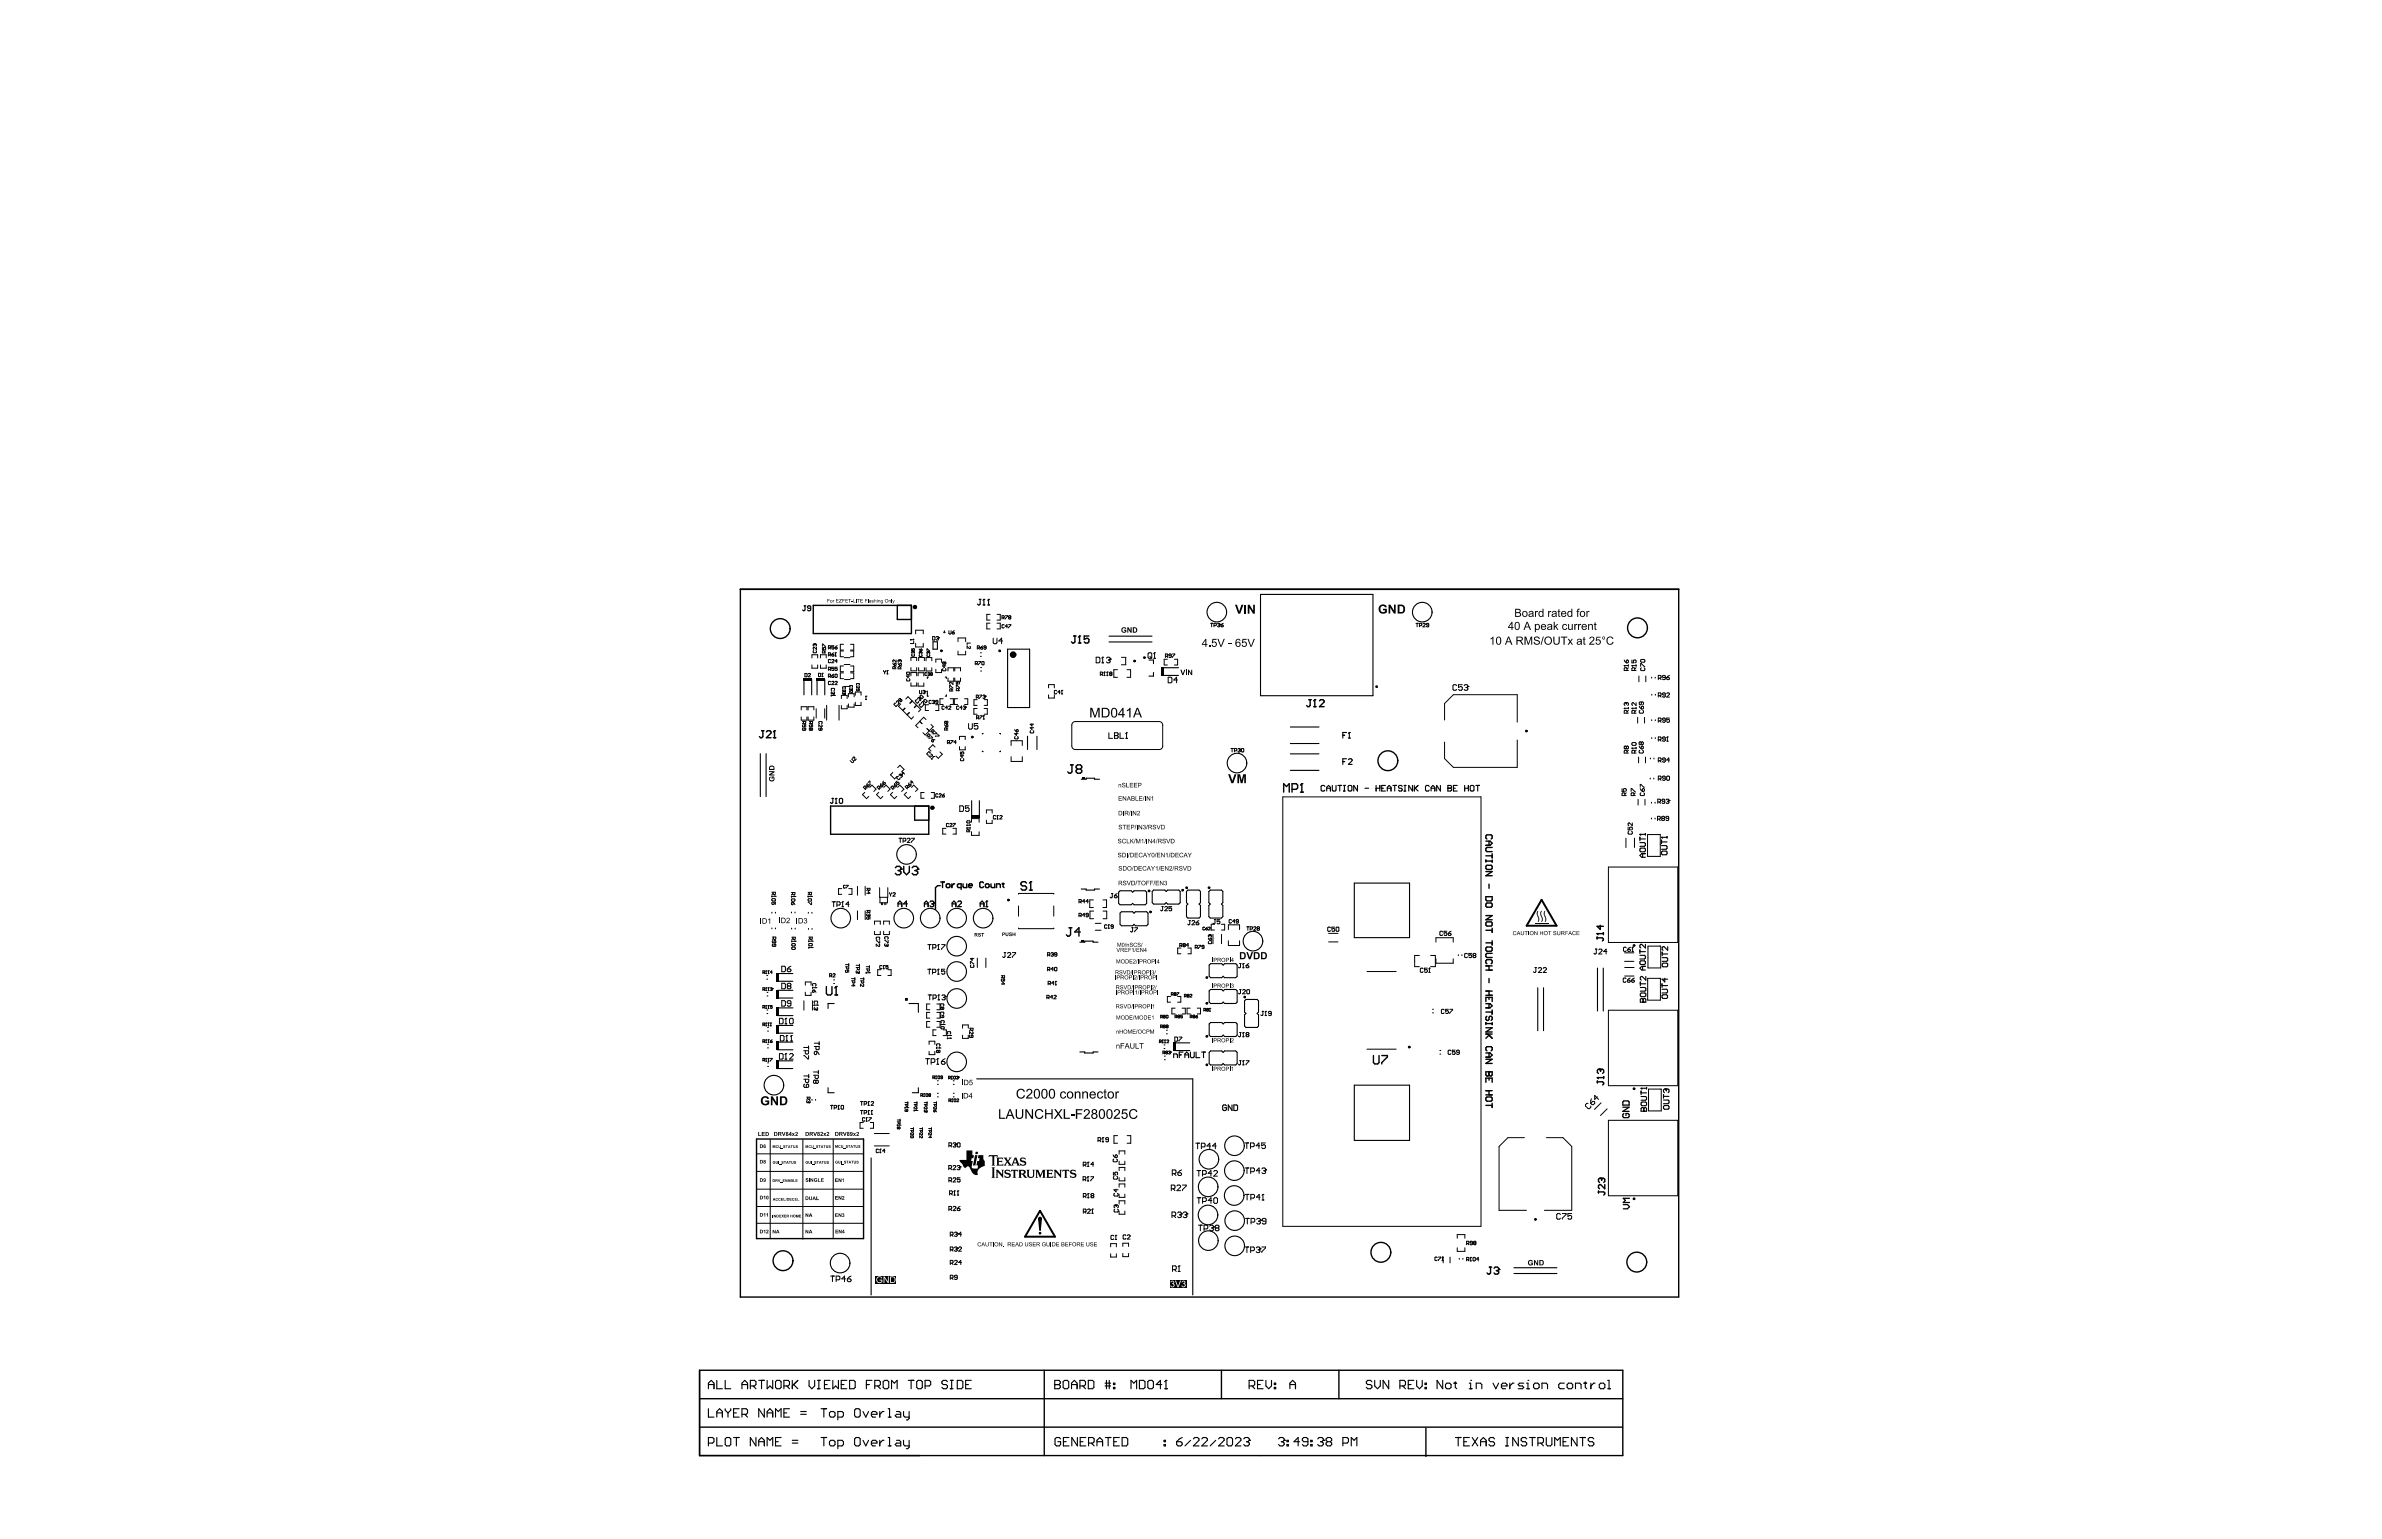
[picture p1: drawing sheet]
<svg xmlns="http://www.w3.org/2000/svg" width="432mm" height="279mm" viewBox="0 0 432 279" stroke-linecap="round" stroke-linejoin="round" font-family="sans-serif">
<g fill="none" stroke="#000" stroke-width=".25">
<path d="M134.2 106.9h170.1M134.2 106.8h170.1v128.4h-170.1zM147.4 109.8h17.8v5.1h-17.8zM162.7 109.8v2.5h2.5M150.6 146.2h17.8v5.1h-17.8zM162.3 157.3l.3-.2h.5l.2 .2v.3M162.8 157.8h.3M163.1 157.8l.2 .3v.3l-.2 .2h-.5l-.3-.2M163.3 157.6h.1M163.3 157.6l-.2 .2M163.8 157.1v1l.5 .5 .5-.5v-1M165.3 157.3l.3-.2h.5l.3 .2v.3"/>
<path d="M165.8 146.2v2.5h2.6M165.9 157.8h.2M166.1 157.8l.3 .3v.3l-.3 .2h-.5l-.3-.2M166.4 157.6h.1M166.4 157.6l-.3 .2M269.4 155.9v.4M269.4 152.5h.7l.4 .4-.4 .4h-.7M269.4 155.2h1.1M269.4 156.1h1.1M269.4 158h1.1l-1.1 .8h1.1M269.5 152.1l-.1-.2v-.3l.1-.2h.8l.2 .2v.3l-.2 .2M269.5 156.9h.8l.2 .2v.4l-.2 .1h-.8l-.1-.1v-.4z"/>
<path d="M269.9 152.5v.8M270.5 154.8v.8M270.5 155.9v.4M270.5 153.7h-1l-.1 .1v.4l.1 .2h1M170.5 160.6h-.5l-.4 .4v3.9M269.4 162.6h1.1v.6l-.2 .2h-.8l-.1-.2zM269.4 166h1.1l-1.1 .8h1.1M269.4 168.7h1.1M269.4 171h1.1M269.4 175.1h1.1M269.4 175.9h1.1M269.4 179.7h1.1"/>
<path d="M269.5 163.7h.8l.2 .2v.4l-.2 .2h-.8l-.1-.2v-.4zM269.5 167.2h.8l.2 .1v.4l-.2 .2h-.8l-.1-.2v-.4zM269.5 171.7h.8l.2 .2v.4l-.2 .2h-.8l-.1-.2v-.4zM269.5 174.8l-.1-.2v-.4l.1-.2h.8l.2 .2v.4l-.2 .2M269.9 160.3v.8M269.9 175.1v.8M269.9 177.4v.8M269.9 179.7v.8M270.5 168.3v.8M270.5 170.6v.7M270.5 172.9h-1l-.1 .1v.4l.1 .2h1M269.4 181.6v-.8h1.1v.8"/>
<path d="M269.4 194.3h1.1v.6l-.2 .2-.4-.2-.4 .2-.1-.2zM269.4 196.2v-.7h1.1v.7M269.4 199.1l.1-.2h.8l.2 .2v.4l-.2 .2h-.8l-.1-.2zM269.4 185.4v.4M269.4 180.5h1.1M269.4 182h.7l.4 .4-.4 .3h-.7M269.4 183.5h1.1M269.4 185.6h1.1M269.4 186.4h1.1l-1.1 .7h1.1M269.4 187.5h1.1M269.4 190.9h.7l.4 .4-.4 .4h-.7M269.4 192.1h1.1l-1.1 .7h1.1"/>
<path d="M269.4 197.8h1.1M269.4 198.5h1.1M269.5 184.3l-.1 .2v.3l.1 .2 .4-.2v-.3l.2-.2 .4 .2v.3l-.2 .2M269.5 190.5l-.1-.2v-.3l.1-.2h.8l.2 .2v.3l-.2 .2M269.7 187.5l.8 .8M269.9 194.3h.1M269.9 180.8v.4M269.9 182v.7M269.9 190.9v.8M269.9 194.3v.6M269.9 195.5v.4M269.9 197.8v.7"/>
<path d="M269.9 187.7l-.5 .6M270.5 183.1v.8M270.5 185.4v.4M137.1 206.5h19.4v18.1h-19.4zM269.4 200.4h1.1M270.5 200v.8M126.8 258.8h167.3M126.8 253.6h167.4M126.8 248.5h167.4v15.4h-167.4zM189.3 248.5v15.4M221.4 248.5v5.1M242.7 248.5v5.1"/>
<path d="M258.5 258.9v5.2"/>
<circle cx="141.4" cy="114" r="1.8"/>
<circle cx="296.8" cy="113.8" r="1.8"/>
<circle cx="251.6" cy="137.9" r="1.8"/>
<circle cx="141.9" cy="228.6" r="1.8"/>
<circle cx="250.3" cy="227.1" r="1.8"/>
<circle cx="296.7" cy="228.8" r="1.8"/>
</g>
<g fill="none" stroke="#000" stroke-width=".2">
<path d="M169.1 116.4h.8v1.3h-.8zM177.7 118.4h.2M177.7 119h.2M182.7 117.7h3.9v10.6h-3.9zM201 116.4h7.8M201 115.3h7.8M208.3 119.7h.8v.6M228.5 107.8h20.4v18.3h-20.4zM137.8 136.7v7.7M138.9 136.7v7.7M145.7 123.2v2.8M147.1 123.2v2.8"/>
<path d="M148.1 123.2v2.8M149.5 123.2v2.8M168.1 125.3v.9h.2M168.3 122.8h-.2v.2M171.4 122.8h.2v.2M171.6 126v.2h-.2M177.8 121.7h.1M177.8 121h.1M186.3 133.5v2.4M188 133.5v2.4M209.1 121.9v.7h-.8M210.8 122.5h2.8"/>
<path d="M210.8 121.1h2.8M233.9 139.7h5.2M233.9 136.7h5.2M233.9 134.8h5.2M233.9 131.8h5.2M299.2 137.5v.1M299.4 122.8v.1M299.4 130.5v.2M299.4 133.8v.1M299.4 125.9v.1M299.8 137.5v.1M300.1 122.8v.1"/>
<path d="M300.1 130.5v.2M300.1 133.8v.1M300.1 125.9v.1M176.1 145.2v2.8M177.5 145.2v2.8M196 141.3h.9v-.2h1.5v.2h.9M240.2 142.6l-.2-.2h-.3l-.2 .2v.7l.2 .1h.3l.2-.1M240.5 143.4v-.6l.3-.4 .4 .4v.6M240.5 142.9h.7M241.5 142.4v.9l.2 .1h.3l.2-.1v-.9M242.5 142.4h.7M242.9 142.4v1"/>
<path d="M243.5 142.4h.4M243.5 143.4h.4M243.7 142.4v1M244.6 142.4h.3l.2 .2v.7l-.2 .1h-.3l-.2-.1v-.7zM246.1 142.4v1l-.7-1v1M247.4 142.9h.7M249.5 142.9h.6M249.5 142.4v1M250.1 142.4v1M250.5 142.9h.3M251.1 142.4h-.6v1h.6M251.5 142.9h.7"/>
<path d="M251.5 143.4v-.6l.3-.4 .4 .4v.6M252.5 142.4h.7M252.8 142.4v1M254.2 142.6l-.2-.2h-.3l-.2 .2 .2 .3h.3l.2 .4-.2 .1h-.3l-.2-.1M254.5 142.4h.4M254.5 143.4h.4M254.7 142.4v1M256 142.4v1l-.6-1v1M256.4 142.4v1M256.6 142.9l.5 .5M257.1 142.4l-.7 .7M259.1 142.6l-.2-.2h-.3l-.2 .2v.7l.2 .1h.3l.2-.1"/>
<path d="M259.4 142.9h.7M259.4 143.4v-.6l.4-.4 .3 .4v.6M261.1 142.4v1l-.7-1v1M262.5 142.9h.1M262.5 142.4h.5l.1 .2-.1 .3 .1 .4-.1 .1h-.5zM262.5 142.9h.5M263.5 142.9h.3M264.2 142.4h-.7v1h.7M265.5 142.9h.7M265.5 142.4v1M266.2 142.4v1M266.5 142.6l.2-.2h.3l.2 .2v.7l-.2 .1h-.3l-.2-.1z"/>
<path d="M267.5 142.4h.7M267.9 142.4v1M297.3 151.3h.1M297.3 151.8v.6M297.3 152.8h.8l.2 .1v.4l-.2 .1h-.8M297.3 152.1h1M297.3 151.3h1M297.3 151.3l.1 .2M297.4 153.8h.7l.2 .1v.4l-.2 .1h-.7l-.1-.1v-.4zM297.8 154.8v.6M298.3 154.8h-.7l-.3 .3 .3 .3h.7M298.3 151.1v.4"/>
<path d="M299.2 141.1v.1M299.4 145.5v.1M299.4 148.3v.2M299.8 141.1v.1M300 145.5v.1M300 148.3v.2M301.2 151.8h.1M301.2 152.3v.7M301.2 153.3h.8l.2 .2v.3l-.2 .2h-.8M301.2 152.7h1M301.2 151.8h1M301.2 151.8l.2 .2"/>
<path d="M301.4 154.3h.6l.2 .2v.3l-.2 .2h-.6l-.2-.2v-.3zM302.2 151.7v.3M139 177.5h.1M139 176.9h.1M139.1 179.9h.1M139.9 165.4v.2M139.9 168.3v.1M140.6 165.4v.2M140.6 168.3v.1M140.9 176.5h2.8M140.9 177.9h2.8M140.9 179.6h2.8"/>
<path d="M143.5 165.4v.1M143.5 168.3v.1M144.1 165.4v.1M144.1 168.3v.1M146.5 165.4v.2M146.6 168.4v.1M147.2 165.4v.2M147.2 168.4v.1M151.1 178.3h.2M151.1 177.7h.2M195.8 170.8h.8v-.2h1.6v.2h.8M196 161.2h.9v.2h1.5v-.2h.9"/>
<path d="M203 161.5h2.1l.2 .3 .3-.3h2l.3 .3v2l-.3 .3h-2l-.3-.3-.2 .3h-2.1l-.2-.3v-2zM203.3 165.3h2l.3 .3 .2-.3h2.1l.2 .3v2l-.2 .3h-2.1l-.2-.3-.3 .3h-2l-.3-.3v-2zM209.1 161.4h2.1l.2 .2 .3-.2h2l.2 .2v2.1l-.2 .2h-2l-.3-.2-.2 .2h-2.1l-.2-.2v-2.1zM215.3 161.4h2.1l.2 .2v2.1l-.2 .2 .2 .3v2l-.2 .3h-2.1l-.2-.3v-2l.2-.3-.2-.2v-2.1zM219.4 161.4h2l.3 .2v2.1l-.3 .2 .3 .3v2l-.3 .3h-2l-.3-.3v-2l.3-.3-.3-.2v-2.1zM219.4 174.7h2.1l.2 .3 .3-.3h2l.3 .3v2l-.3 .3h-2l-.3-.3-.2 .3h-2.1l-.2-.3v-2zM219.4 179.4h2.1l.2 .3 .3-.3h2l.3 .3v2l-.3 .2h-2l-.3-.2-.2 .2h-2.1l-.2-.2v-2zM245.5 160.1h10v9.9h-10zM264.4 173.1v.2M265 173.1v.2M278.8 179.1v7.8M279.8 179.1v7.8"/>
<path d="M289.6 175.5v7.8M290.6 175.5v7.8M297.3 172.2v.7M297.3 173.2h.8l.2 .2v.3l-.2 .2h-.8M297.3 172.6h1M297.3 179h.9l.1 .2v.3l-.1 .2h-.9M297.3 178.1v.6M297.3 178.4h1M297.4 174.2h.7l.2 .2v.3l-.2 .2h-.7l-.1-.2v-.3zM297.8 175.2v.7M298.3 171.2v.7l-.7-.7-.3 .2v.3l.1 .2M298.3 175.2h-.7l-.3 .3 .3 .4h.7"/>
<path d="M298.3 177.1v.6l-.6-.6-.4 .1v.4l.2 .1M301.3 179.4h.8l.2 .1v.4l-.2 .1h-.8M301.3 178.4v.6M301.3 178.7h1M301.3 172.6v.7M301.3 173.6h.8l.2 .2v.3l-.2 .2h-.8M301.3 173h1M301.5 174.6h.6l.2 .2v.3l-.2 .2h-.6l-.2-.2v-.3zM301.8 177.4v.6l-.5-.5h1M302.3 171.6v.7l-.7-.7-.3 .2v.3l.2 .2M139 183.8h.2M139 183.1h.2"/>
<path d="M139.1 180.6h.1M139.1 190h.2M139.1 189.4h.2M139.2 186.3h.1M139.2 187h.1M139.2 193.4h.1M139.2 192.7h.1M140.9 193.7h2.8M140.9 192.3h2.8M140.9 181h2.8M140.9 188.9h2.8M140.9 190.3h2.8"/>
<path d="M140.9 185.9h2.8M140.9 187.3h2.8M140.9 184.1h2.8M140.9 182.7h2.8M147.2 199.4v.1M147.8 199.4v.1M150.1 197.2v.9h1.1M151.2 182h-1.1v.9M164.8 182h1.7v1.6M166.5 197.2v.9h-1.1M169.9 196h.2M169.9 196.6h.2"/>
<path d="M169.9 198.2h.2M169.9 198.9h.2M172.8 196h.2M172.8 196.6h.2M172.8 198.2h.2M172.8 198.9h.2M177.1 195.6h39.1v39.2M195.8 190.7h.8v.2h1.6v-.2h.8M211 190.1h.2M211 189.5h.2M211.1 191.5h.1M211.1 192.1h.1"/>
<path d="M211.5 187.5h.1M211.5 186.8h.1M212.8 191.8v-.7h.5l.1 .2v.5M212.9 190.5h2.8M212.9 189.1h2.8M213.8 191.3h.3M214.5 190.8h-.7v1M214.8 191.3h.7M214.8 191.8v-.7l.3-.3 .4 .3v.7M215.8 190.8v.8l.2 .2h.3l.2-.2v-.8M216.8 190.8v1h.7M217.8 190.8h.7"/>
<path d="M218.2 190.8v1M219.4 190.6h2.1l.2 .2 .3-.2h2l.3 .2v2l-.3 .3h-2l-.3-.3-.2 .3h-2.1l-.2-.3v-2zM219.5 185.4h2l.2 .3 .3-.3h2l.3 .3v2l-.3 .2h-2l-.3-.2-.2 .2h-2l-.3-.2v-2zM225.9 181.2h2l.2 .3v2l-.2 .3 .2 .2v2l-.2 .3h-2l-.3-.3v-2l.3-.2-.3-.3v-2zM245.5 196.8h10v10h-10zM259.7 183.7h.1M259.7 183h.1M261 190.5h.2M261 191.1h.2M297.5 197.3h.1M297.5 198.2h1M297.5 198.8h.8l.2 .2v.3l-.2 .2h-.8"/>
<path d="M297.5 197.8v.7M297.5 197.3h1M297.5 197.3l.2 .2M297.5 181l.3 .2 .4-.2 .1 .2v.5h-1v-.5zM297.5 180h.7l.1 .2v.3l-.1 .2h-.7l-.2-.2v-.3zM297.7 199.8h.6l.2 .2v.3l-.2 .2h-.6l-.2-.2v-.3zM297.8 181.7h.1M297.8 181.2v.5M298.5 197.2v.3M301.5 180.4h.6l.2 .1v.4l-.2 .1h-.6l-.2-.1v-.4zM301.6 199.5h.8l.2 .1v.4l-.2 .1h-.8M301.6 198.5v.6"/>
<path d="M301.6 198.8h1M301.9 197.5h.1M301.9 197.5l-.3 .1v.4l.1 .1M301.9 197.5l.2 .1M302.1 197.6l.1-.1 .4 .1v.4l-.2 .1M302.1 197.6v.2M157.9 209.9v24.9M297.7 200.8l.3 .2 .3-.2 .2 .2v.5h-1v-.5zM298 201.5h.1M298 201v.5M301.7 200.5h.7l.2 .1v.4l-.2 .1h-.7l-.1-.1v-.4zM264.5 228.2v.1"/>
<path d="M265.2 228.2v.1M274.4 229.9h7.8M274.4 230.9h7.8M128.4 251.8v-1l.5-.5 .5 .5v1M128.4 255.4v1.5h1M128.4 251h1M129.9 250.3v1.5h1.1M129.9 256.9v-1l.5-.5 .6 .5v1M129.9 256.2h1.1M131.5 250.3v1.5h1M131.5 255.4v.3l.5 .5M132 256.2v.7"/>
<path d="M132.5 255.4v.3l-.5 .5M133 256.2h.5M134 255.4h-1v1.5h1M134.5 256.4h.8l.2-.2v-.5l-.2-.3h-.8v1.5M134.5 251.8v-1l.5-.5 .5 .5v1M134.5 251h1M135 256.4l.5 .5M136 251.3h.8l.2-.3v-.5l-.2-.2h-.8v1.5M136.5 251.3l.5 .5M137.5 250.3h1.1M138 250.3v1.5M138.6 255.4v1.5l-1.1-1.5v1.5"/>
<path d="M139.1 250.3v1.5l.5-.5 .5 .5v-1.5M139.1 256.9v-1l.5-.5 .5 .5v1M139.1 256.2h1M140.6 250.5l.2-.2h.5l.3 .2v1.1l-.3 .2h-.5l-.2-.2zM140.6 256.9v-1.5l.5 .5 .5-.5v1.5M142.1 256.2h.5M142.1 251.3h.8l.2-.3v-.5l-.2-.2h-.8v1.5M142.6 251.3l.5 .5M143.1 255.4h-1v1.5h1M143.6 250.3v1.5M143.9 251l.7 .8M144.6 250.3l-1 1"/>
<path d="M145.1 256.4h1.1M145.1 255.9h1.1M146.7 250.3v1l.5 .5 .5-.5v-1M148.2 251.8h.5M148.2 250.3h.5M148.4 250.3v1.5M149.5 251h.5M150.5 250.3h-1v1.5h1M151 250.3v1.5l.5-.5 .5 .5v-1.5M152.5 251h.5M153.5 250.3h-1v1.5h1M154 250.3h.8l.2 .2v1.1l-.2 .2h-.8z"/>
<path d="M157.1 251h.5M158.1 250.3h-1v1.5M158.6 251.3h.7l.3-.3v-.5l-.3-.2h-.7v1.5M159.1 251.3l.5 .5M160.3 250.3h.6l.2 .2v1.1l-.2 .2h-.6l-.2-.2v-1.1zM161.6 251.8v-1.5l.5 .5 .5-.5v1.5M164.7 250.3h1M165.2 250.3v1.5M166.2 250.5l.2-.2h.5l.3 .2v1.1l-.3 .2h-.5l-.2-.2zM167.7 251.3h.8l.2-.3v-.5l-.2-.2h-.8v1.5M171.8 250.5l-.3-.2h-.5l-.3 .2v.3l.3 .2h.5l.3 .3v.3l-.3 .2h-.5l-.3-.2M172.3 251.8h.5"/>
<path d="M172.3 250.3h.5M172.5 250.3v1.5M173.5 250.3h.8l.2 .2v1.1l-.2 .2h-.8zM175 251h.6M176.1 250.3h-1.1v1.5h1.1M191.2 251h.1M191.2 250.3h.8l.2 .2v.3l-.2 .2 .2 .3v.3l-.2 .2h-.8zM191.2 251h.8M192.7 250.5l.3-.2h.5l.2 .2v1.1l-.2 .2h-.5l-.3-.2zM194.2 251h1.1M194.2 251.8v-1l.5-.5 .6 .5v1M195.8 251.3h.7l.3-.3v-.5l-.3-.2h-.7v1.5"/>
<path d="M196.3 251.3l.5 .5M197.3 250.3h.7l.3 .2v1.1l-.3 .2h-.7zM200.3 251.3h1M200.3 250.8h1M200.6 250.3v1.5M201.1 250.3v1.5M201.8 251.6h.3v.2h-.3zM201.8 250.8h.3v.2h-.3zM205 251.8v-1.5l.5 .5 .5-.5v1.5M206.5 250.3h.8l.3 .2v1.1l-.3 .2h-.8zM208.1 250.5l.2-.2h.5l.3 .2v1.1l-.3 .2h-.5l-.2-.2zM210.6 251h-1l.8-.7v1.5"/>
<path d="M211.1 251.8h.5M211.4 250.3h.1M211.4 250.3v1.5M211.4 250.3l-.3 .2M226.4 251.3h.8l.3-.3v-.5l-.3-.2h-.8v1.5M226.9 251.3l.6 .5M228 251h.5M229 250.3h-1v1.5h1M229.5 250.3v1l.5 .5 .5-.5v-1M231 251.6h.3v.2h-.3zM231 250.8h.3v.2h-.3zM233.8 251h1"/>
<path d="M233.8 251.8v-1l.5-.5 .5 .5v1M248.7 250.5l-.3-.2h-.5l-.2 .2v.3l.2 .2h.5l.3 .3v.3l-.3 .2h-.5l-.2-.2M249.2 250.3v1l.5 .5 .5-.5v-1M251.7 250.3v1.5l-1-1.5v1.5M253.8 251.3h.7l.3-.3v-.5l-.3-.2h-.7v1.5M254.3 251.3l.5 .5M255.3 251h.5M256.3 250.3h-1v1.5h1M256.8 250.3v1l.5 .5 .5-.5v-1M258.3 251.6h.3v.2h-.3zM258.3 250.8h.3v.2h-.3zM261.5 250.3v1.5l-1-1.5v1.5"/>
<path d="M262.3 250.8h.5l.2 .2v.6l-.2 .2h-.5l-.3-.2v-.6zM263.6 250.8h.5M263.8 250.5v1.1l.3 .2M266.3 251.8h.5M266.3 250.8h.3v1M266.6 250.3h.1M267.6 251.8v-1h.8l.2 .2v.8M270.6 250.8l.6 1 .5-1M272.2 251.3h1v-.3l-.3-.2h-.5l-.2 .2v.6l.2 .2h.5M273.7 250.8v1M274.4 250.8h-.2l-.5 .5M276.2 250.8h-.7l-.3 .2 .3 .3h.5l.2 .3-.2 .2h-.8"/>
<path d="M276.7 251.8h.5M276.7 250.8h.3v1M277 250.3h.1M278.3 250.8h.5l.2 .2v.6l-.2 .2h-.5l-.3-.2v-.6zM279.5 251.8v-1h.8l.2 .2v.8M283.6 250.8h-.8l-.2 .2v.6l.2 .2h.8M284.3 250.8h.5l.3 .2v.6l-.3 .2h-.5l-.2-.2v-.6zM285.6 251.8v-1h.8l.2 .2v.8M287.1 250.8h.5M287.4 250.5v1.1l.2 .2M288.4 250.8v1M289.1 250.8h-.2l-.5 .5"/>
<path d="M290.2 250.8h.5l.2 .2v.6l-.2 .2h-.5l-.3-.2v-.6zM291.4 251.8h.5M291.4 250.3h.3v1.5M128.4 261.7h.8l.2-.3v-.5l-.2-.3h-.8v1.6M129.9 260.6v1.6h1.1M131.7 260.6h.5l.3 .3v1l-.3 .3h-.5l-.2-.3v-1zM133 260.6h1M133.5 260.6v1.6M137 260.6v1.6l-1-1.6v1.6M137.5 261.4h1.1M137.5 262.2v-1l.5-.6 .6 .6v1M139.1 262.2v-1.6l.5 .6 .5-.6v1.6"/>
<path d="M140.6 261.4h.5M141.6 260.6h-1v1.6h1M143.6 261.7h1M143.6 261.2h1M148.8 260.6h1.1M149.3 260.6v1.6M150.6 261.2h.5l.3 .2v.5l-.3 .3h-.5l-.2-.3v-.5zM151.9 262.2h.7l.3-.3v-.5l-.3-.2h-.7v1.5M155.2 260.6h.5l.2 .3v1l-.2 .3h-.5l-.3-.3v-1zM156.4 261.2l.5 1 .6-1M158 261.7h1v-.3l-.3-.2h-.5l-.2 .2v.5l.2 .3h.5M159.5 261.2v1"/>
<path d="M160.2 261.2h-.2l-.5 .5M161 260.6h.3v1.6M161 262.2h.5M162.5 261.2h.5l.3 .2v.8h-.8l-.2-.3 .2-.2h.8M163.8 261.2v.7l.2 .3h.8M164.8 261.2v1.2l-.2 .3h-.3M192.3 260.9l-.3-.3h-.5l-.2 .3v1l.2 .3h.5l.3-.3v-.5h-.5M192.8 261.4h.5M193.8 260.6h-1v1.6h1M195.3 260.6v1.6l-1-1.6v1.6M195.8 261.4h.5M196.8 260.6h-1v1.6h1"/>
<path d="M197.3 261.7h.8l.2-.3v-.5l-.2-.3h-.8v1.6M197.8 261.7l.5 .5M198.9 261.4h1M198.9 262.2v-1l.5-.6 .5 .6v1M200.4 260.6h1M200.9 260.6v1.6M201.9 261.4h.5M202.9 260.6h-1v1.6h1M203.4 260.6h.8l.2 .3v1l-.2 .3h-.8zM211 261.9h.3v.3h-.3zM211 261.2h.3v.2h-.3zM213.3 261.4h.8l.2 .3v.2l-.2 .3h-.6l-.2-.3z"/>
<path d="M214.3 260.6l-.5 .3-.5 .5M215.8 261.2l-1 1M216.3 260.9l.3-.3h.5l.2 .3v.3l-1 1h1M217.9 260.9l.2-.3h.5l.3 .3v.3l-1 1h1M220.4 261.2l-1 1M220.9 260.9l.2-.3h.6l.2 .3v.3l-1 1h1M222.7 260.6h.5l.2 .3v1l-.2 .3h-.5l-.3-.3v-1zM223.9 260.9l.3-.3h.5l.3 .3v.3l-1.1 1h1.1M225.5 260.9l.2-.3h.5l.3 .3v.3M226 261.4h.2M226.2 261.4l.3 .3v.2l-.3 .3h-.5l-.2-.3M226.5 261.2h.1"/>
<path d="M226.5 261.2l-.3 .2M231.8 260.9l.2-.3h.5l.3 .3v.3M232.3 261.4h.2M232.5 261.4l.3 .3v.2l-.3 .3h-.5l-.2-.3M232.8 261.2h.1M232.8 261.2l-.3 .2M233.3 261.9h.2v.3h-.2zM233.3 261.2h.2v.2h-.2zM235.6 261.4h-1l.7-.8v1.6M237.1 261.4h-.8l-.2-.2v-.3l.2-.3h.5l.3 .3v1l-.3 .3h-.5l-.2-.3M237.6 261.9h.3v.3h-.3zM237.6 261.2h.3v.2h-.3z"/>
<path d="M238.9 260.9l.2-.3h.5l.3 .3v.3M239.4 261.4h.2M239.6 261.4l.3 .3v.2l-.3 .3h-.5l-.2-.3M239.9 261.2h.1M239.9 261.2l-.3 .2M240.6 261.4l-.2-.2v-.3l.2-.3h.6l.2 .3v.3l-.2 .2M240.6 261.4l-.2 .3v.2l.2 .3h.6l.2-.3v-.2l-.2-.3M240.6 261.4h.6M243.4 261.7h.8l.2-.3v-.5l-.2-.3h-.8v1.6M245 262.2v-1.6l.5 .6 .5-.6v1.6M263.8 260.6h1M264.3 260.6v1.6"/>
<path d="M265.4 261.4h.5M266.4 260.6h-1v1.6h1M266.9 260.6l1 1.6M267.9 260.6l-1 1.6M268.4 261.4h1M268.4 262.2v-1l.5-.6 .5 .6v1M270.9 260.9l-.2-.3h-.5l-.3 .3v.3l.3 .2h.5l.2 .3v.2l-.2 .3h-.5l-.3-.3M273 260.6h.5M273 262.2h.5M273.2 260.6v1.6M275.2 260.6v1.6l-1-1.6v1.6M276.8 260.9l-.3-.3h-.5l-.3 .3v.3l.3 .2h.5l.3 .3v.2l-.3 .3h-.5l-.3-.3"/>
<path d="M277.3 260.6h1M277.8 260.6v1.6M278.8 261.7h.7l.3-.3v-.5l-.3-.3h-.7v1.6M279.3 261.7l.5 .5M280.3 260.6v1.3l.3 .3h.5l.2-.3v-1.3M281.8 262.2v-1.6l.5 .6 .5-.6v1.6M283.3 261.4h.6M284.4 260.6h-1.1v1.6h1.1M285.9 260.6v1.6l-1-1.6v1.6M286.4 260.6h1M286.9 260.6v1.6M288.9 260.9l-.2-.3h-.5l-.3 .3v.3l.3 .2h.5l.2 .3v.2l-.2 .3h-.5l-.3-.3"/>
</g>
<g fill="#000">
<path d="M219.2 117.1h.2v.2h-.2zM219.8 115.8h.7v.2h-.6v.4l.3-.1 .4 .3v.4l-.4 .3h-.4l-.1-.2-.1-.2h.2l.1 .2 .3 .1 .2-.3-.2-.4-.5 .1zM220.7 115.8h.2l.4 1.3 .5-1.3h.2l-.6 1.5h-.2zM222.7 116.7h.5v.2h-.5zM223.9 109.6h.3l.4 1.3 .4-1.3h.4l-.6 1.7h-.3zM225.6 109.6h.3v1.7h-.3zM225.2 115.8h.8v.2h-.6l-.1 .4 .4-.1 .3 .3v.4l-.3 .3h-.4l-.2-.2v-.2h.2l.1 .2 .3 .1 .2-.3-.2-.4-.6 .1zM226.1 115.8h.2l.5 1.3 .5-1.3h.2l-.6 1.5h-.2zM226.2 109.6h.3l.7 1.1v-1.1h.3v1.7h-.4l-.6-1.1v1.1h-.3zM250.1 109.8l.3-.2h.5l.4 .3 .1 .2h-.3l-.3-.2-.4 .1-.2 .6 .2 .3 .4 .1 .3-.1v-.2h-.4v-.3h.7v.7l-.8 .2-.5-.3-.2-.6zM251.7 109.6h.3l.7 1.1v-1.1h.3v1.6h-.3l-.7-1v1h-.3zM270.2 115.8l.5-.4v1.5h-.2v-1.2l-.3 .3z"/>
<path d="M276.4 115.4h.3l.4 1.3 .4-1.3h.2v1.5h-.1v-1.2l-.5 1.2h-.1l-.4-1.3v1.3h-.2zM278.2 115.5l.5-.1 .3 .1 .1 .3-.2 .1-.2-.3-.4 .1v.2l.7 .2 .2 .3-.1 .3-.5 .2a.48 .48 0 0 1-.6-.5h.2l.1 .2 .3 .1h.3l.1-.2-.2-.2-.7-.3zM278.3 110.8h.1v.1l.2-.1h.2v.2l-.2-.1-.1 .2-.1 .8h-.1zM279.7 115.4h.2l-.5 1.5h-.1zM280.6 110.8h.2v.1l.2-.1h.2l-.1 .2-.1-.1-.2 .2v.8h-.2zM281.7 112.7h.1v.9l.5-.5h.2l-.4 .5 .4 .6h-.2l-.3-.5-.2 .1v.4h-.1zM282.5 110.5l.2-.1v.4h.1v.1h-.1v.7l.2 .3-.4-.1v-.9h-.1zM281.6 115.4h.2v1.1l.4 .2a.34 .34 0 0 0 .3-.4v-.9h.2v1.2l-.3 .3-.6-.1-.2-.3zM283.3 113.2l.4-.1 .3 .2 .1 .2-.5-.2-.2 .2 .1 .6 .6-.2-.2 .3h-.3l-.3-.1-.1-.5zM282.9 115.4h1.2v.2h-.5v1.3h-.2v-1.3h-.5zM284.2 115.8h.2l.2 .4 .3-.4h.2l-.3 .5 .4 .6h-.3l-.2-.4-.3 .4h-.2l.3-.6zM284.3 113.1h.1v.9l.2 .1 .3-.1v-.9h.2v1.1h-.2v-.1l-.2 .1-.4-.1z"/>
<path d="M285.4 113.1h.2v.2l.1-.2 .3 .1-.1 .2h-.3v.8h-.2zM286 110.4h.4l-.1 .1-.2 .1 .2 .3h-.2v1h-.2v-1h-.1v-.1h.1zM286.1 113.1h.1v.2l.2-.2 .2 .1-.3 .3-.1 .7h-.1zM287.1 115.6l.1-.1v.3h.2v.2h-.2v.7h.2v.2l-.3-.1v-.8h-.2v-.2h.2zM287.6 110.8h.1v.1l.2-.1h.2v.2l-.3 .1v.8h-.2zM287.9 113.1h.1v.2l.3-.2 .4 .1 .1 1h-.2v-.7l-.2-.2-.3 .1v.8h-.2zM288.3 115.5l.4-.1 .3 .2v.5l-.7 .6h.7v.2h-.9l.1-.4 .7-.6-.1-.3h-.2l-.3 .1v.2l-.2-.1zM289.1 112.9l.1-.1v.3h.2v.2h-.2v.7l.2 .2h-.2l-.1-.1v-.8h-.2zM289.4 115.5h.7v.1h-.6v.4h.4l.3 .3-.1 .4-.3 .2h-.4l-.2-.3 .2-.1 .1 .2 .2 .1 .3-.3-.1-.4-.6 .1zM291.4 115.6l.6-.2 .4 .3 .1 .1-.2 .1-.2-.3h-.4l-.3 .4 .1 .5 .2 .2h.3l.3-.3h.2l-.3 .5h-.5l-.4-.2-.1-.7zM214 121.4h.2l.2 .7 .3-.7h.2l-.4 1h-.2zM215 121.4h.2v1h-.2z"/>
<path d="M215.4 121.4h.1l.4 .7v-.7h.2v1h-.2l-.4-.6v.6h-.1zM202.8 152.1l.4 .1 .1 .1-.3-.1h-.2v.2l.5 .2-.1 .3h-.4l-.1-.1v-.2l.2 .2 .3-.1v-.1l-.5-.2zM202.8 142.2l.4 .1v.5h-.1v-.5h-.2l-.1 .5zM202.8 149.6l.3-.1 .3 .2v.1l-.2-.2-.3 .1 .1 .2 .4 .1-.1 .3-.3 .1-.2-.2 .1-.1 .2 .2 .2-.1v-.1l-.5-.2zM202.8 144.4h.6v.1h-.5v.2h.4v.1h-.4v.3h.5v.1h-.6zM203.6 147h.1v.8h-.1zM203.4 142l.3-.1 .3 .1v.2l-.3-.2-.2 .1 .1 .2 .4 .1v.3l-.4 .1-.2-.2 .1-.1 .2 .2 .2-.1v-.1l-.5-.2zM203.5 152.2l.3-.1 .3 .1-.1 .2-.1-.2h-.2l-.2 .2 .1 .4 .5-.1-.1 .2-.5-.1-.1-.3zM203.6 159.8h.5l.1 .1-.4-.1-.1 .2 .5 .2-.1 .3-.5-.1-.1-.1 .3 .1 .3-.1-.5-.3zM203.5 149.6h.7v.1h-.3v.7h-.1v-.7h-.3zM203.5 144.4h.1l.5 .6v-.6h.1v.8l-.6-.7v.7h-.1zM204.2 142h.1v.7h.4v.1h-.5z"/>
<path d="M204.3 152.1h.1v.7h.4v.1h-.5zM204.9 147l-.3 .8zM204.3 149.6h.5v.1h-.4v.2h.4v.1h-.4v.3h.5v.1h-.6zM205.1 147h.1v.8h-.1zM204.9 152.1h.1v.4l.5-.4-.3 .3 .3 .5h-.1l-.3-.4-.2 .4zM204.8 142h.6v.1h-.5v.2h.5v.1h-.5v.3h.5v.1h-.6zM205.8 152.1h.1l-.4 .8zM205.9 149.5h.1l-.3 .9zM205.9 144.4h.1v.7h.4v.1h-.5zM205.3 147h.2l.4 .7v-.7h.1v.8l-.6-.6v.6h-.1zM205.5 142h.7v.1h-.5v.2h.4v.1h-.4v.3h.5v.1h-.7zM206.1 149.6h.1v.8h-.1z"/>
<path d="M206.2 147.1h.4v.3l-.3 .3h.4v.1h-.6l.5-.5-.2-.2-.3 .2zM206 152.1h.1l.2 .7 .3-.7h.1v.8h-.1v-.7l-.2 .7h-.1l-.2-.7v.7h-.1zM206.2 159.7h.6v.1h-.3v.7h-.1v-.7h-.2zM206.4 149.6h.1l.4 .6v-.6h.1v.8h-.1l-.4-.7v.7h-.1zM206.5 144.4h.6v.1h-.5v.2h.4v.1h-.4v.3h.5v.1h-.6zM206.9 152.3l.3-.2v.8l-.1-.6-.2 .1zM207.4 144.3l-.3 .9zM207.3 149.6l.4 .1-.1 .2 .1 .3-.1 .2-.3-.1-.1-.1 .3 .1 .1-.1-.1-.2h-.1l.2-.3-.4 .1zM207.7 152.1l-.3 .8zM207.6 144.4h.1v.8h-.1zM208 149.5h.1l-.3 .9zM207.9 152.1h.1v.8h-.1z"/>
<path d="M207.8 159.7h.6v.1h-.5v.3h.4h-.4v.4h-.1zM207.9 144.4l.5 .6v-.6h.1v.8h-.1l-.4-.7v.7h-.1zM208.2 152.1l.5 .6v-.6h.1v.8l-.5-.6v.6h-.1zM208.7 144.5l.3-.1v.8h-.1v-.7l-.2 .2zM208.5 159.7h.5v.1h-.4v.3h.4h-.4v.4h-.1zM209 149.6h.5l.1 .2-.3-.2a.18 .18 0 0 0-.2 .3 .17 .17 0 0 0 .3 0l.2 .2v.2h-.5l-.2-.2 .4 .2 .2-.2-.5-.2zM209.8 152.1l-.3 .8zM209.5 159.7h.6v.1h-.5v.2h.5v.1h-.5v.3h.5v.1h-.6zM209.7 149.6h.1l.2 .7 .4-.7-.3 .8h-.1zM210.7 152.2l.3-.1 .3 .1v.1l-.2-.1h-.3l.1 .2 .4 .2v.3h-.5l-.1-.2 .3 .1 .3-.1-.5-.2zM211.1 159.8l.3-.1 .1 .2-.1 .2 .2 .3-.2 .1-.4-.1 .2-.1 .2 .1 .1-.1-.1-.1-.2-.1 .2-.2-.1-.1-.3 .1zM211.4 152.1h.1l.3 .7 .2-.7h.2l-.4 .8z"/>
<path d="M202.2 176.8l.1 .8zM202.4 171.9l.3 .6 .3-.6-.2 .7zM202.4 174h.1l.2 .6 .2-.6h.2v.7l-.1-.6-.3 .6-.2-.6-.1 .6zM203 176l.3-.1 .1 .2v.1l-.2-.2-.2 .1 .5 .3-.1 .2h-.5v-.2l.2 .2 .3-.1-.4-.2zM202.6 170.9h.1l.2 .7 .2-.7h.1v.8v-.6l-.3 .6-.3-.6v.6zM203.1 178.7h.4l.1 .1-.2-.1-.3 .1 .5 .3-.1 .3h-.2l-.3-.1v-.1l.2 .1 .3-.1-.4-.3zM203.5 175.9h.1l.3 .7 .2-.7h.1l-.3 .8zM204.1 170.9l-.2 .8zM203.7 178.6h.1l.2 .7 .2-.7h.1l-.2 .8zM203.9 171.9h.5l-.4 .1v.2h.4l-.4 .1v.2h.4v.1h-.5zM204.2 171.1l.5 .1v.5l-.2-.5-.1 .1-.1 .4h-.1zM204.3 159.7h.1l.2 .7 .3-.7h.1l-.3 .8z"/>
<path d="M205.2 175.9l-.3 .8zM204.6 171.9h.4l-.4 .1v.2h.4v.1h-.4v.3zM204.9 171h.4l-.1 .2-.1-.2-.2 .1 .4 .3-.1 .3-.4-.1 .1-.2 .1 .2 .3-.1-.1-.1-.4-.2zM205.3 178.6l-.2 .8zM204.8 174h.5h-.4v.3h.3v.1h-.3v.2h.4v.1h-.5zM205.3 175.9h.1v.8h-.1zM205.4 176.8h.1v.8h-.1zM205.2 172.1l.3-.2v.7h-.1v-.6zM205.4 178.6h.1v.8h-.1zM205.5 174h.2l.2 .1-.4 .5h.4v.1h-.5l.3-.4a.15 .15 0 0 0 0-.3 .15 .15 0 0 0-.2 .2h-.1zM205.9 171.9l-.3 .7zM205.6 171l.3-.1 .2 .2-.1 .1-.2-.2-.2 .2 .1 .4 .4-.2-.1 .3h-.3l-.2-.2z"/>
<path d="M205.6 176.9h.4l.1 .3-.4 .3h.4v.1h-.5l.2-.3a.18 .18 0 0 0 .2-.3 .18 .18 0 0 0-.3 0h-.1zM206.1 159.7h.1l-.4 .8zM206.1 173.9l-.2 .8zM206.3 176.8l-.2 .8zM206.3 174h.1v.7h-.1zM206.3 171l.3-.1 .1 .1v.2l-.2-.2-.2 .1v.1l.5 .2-.1 .2h-.4l-.1-.2 .4 .2a.22 .22 0 0 0 0-.3 .22 .22 0 0 0-.3 0zM206 171.9h.5l-.4 .1v.2h.4l-.4 .1v.2h.5v.1h-.6zM206.5 176.8l.1 .8zM207 170.9l-.2 .8zM206.7 171.9l.5 .5v-.5h.1v.7l-.5-.6v.6h-.1zM208.5 175.9h.1v.8h-.1zM208.6 178.6l.1 .8z"/>
<path d="M208.8 176l.2-.1 .2 .2-.1 .2 .1 .2-.1 .2-.4-.1 .1-.1 .2 .1 .1-.1-.2-.2 .2-.1-.1-.2-.3 .1zM208.9 178.7l.1-.1 .3 .1v.3l-.3 .3 .3 .1h-.5l.4-.5-.1-.2-.2 .2zM209.3 159.7h.1l-.3 .8zM209.5 175.9l-.3 .8zM209.6 178.6l-.2 .8zM209.5 174h.1v.7h-.1zM209.7 176.8h.1v.8h-.1zM210.3 159.7l.5 .6v-.6h.1v.8l-.5-.6v.6h-.1zM219.8 178.3v.8zM219.8 173.7v.7zM222.9 178.3h.1v.8h-.1zM222.9 173.7h.1v.7h-.1z"/>
<path d="M223.2 178.4l.2-.1 .2 .2-.1 .2 .1 .2-.1 .2-.3-.1v-.1l.2 .1 .1-.1v-.2h-.2l.2-.2h-.3zM225.9 172.6h.3l.3 1 .4-1h.2l-.4 1.3h-.3zM278.7 165.2v.6l.3 .7-.2 .6h-.1l.2-.6-.3-.7zM278.8 165.1l-.1 .7 .3 .7-.1 .6h-.1l.1-.6-.3-.7zM279.4 165.2l-.1 .6 .3 .7-.1 .6h-.1l.1-.6-.3-.7zM279.4 165.1v.7l.3 .7-.2 .6h-.1l.2-.6-.3-.7zM280 165.2l-.1 .6 .3 .7-.1 .6h-.1l.1-.6-.3-.7zM280.1 165.1l-.1 .7 .3 .7-.1 .6h-.1l.1-.6-.3-.7zM202.3 179.6h.1v.7h-.1zM202.4 186.9h.4v.5h-.1l-.1-.5-.2 .5zM202.4 189.4l.5 .1v.6h-.1v-.4l-.1-.2-.2 .1v.5h-.1zM202.4 184.1h.1l.2 .7 .2-.7h.2v.8l-.1-.6-.3 .6-.2-.7-.1 .7z"/>
<path d="M203.1 182.1l.5 .1v.1l-.2-.1h-.3l.5 .3-.1 .3-.4-.1-.1-.1 .3 .2 .2-.1-.4-.3zM203 186.7h.1v.3h.3v-.3h.1v.7h-.1v-.3h-.3v.3h-.1zM203.1 189.1h.7v.2h-.5v.3h.4v.1h-.4v.4h-.2zM203.7 182.1l.3 .6 .3-.6-.2 .7zM205.3 182.1l-.2 .7zM204.5 186.7h.1l.2 .6 .2-.6h.2v.7l-.1-.6-.3 .6-.2-.6-.1 .6zM204.8 184.1h.5v.1h-.4v.2h.3v.1h-.3v.3h.4v.1h-.5zM205.6 184.1l-.3 .8zM205.4 182.1h.1v.7h-.1zM205.5 179.6h.1v.7h-.1zM204.9 189.1h.1v.8l.2 .1 .3-.1v-.8h.1v.7l-.1 .3h-.4l-.2-.1zM205.3 186.7h.6l-.5 .1v.2h.4v.1h-.4v.2h.5v.1h-.6z"/>
<path d="M205.9 189.1h.1v.9h.5v.1h-.6zM206.1 186.7l-.2 .7zM205.8 179.7l.3-.1v.7h-.1v-.6l-.2 .1zM206.5 179.5l-.2 .8zM205.7 184.1h.2l.2 .7 .2-.7h.1v.8h-.1v-.6l-.3 .6-.2-.7-.1 .7zM206.6 179.6h.1v.7h-.1zM206.5 189.1h.8v.2h-.3v.8h-.1v-.8h-.4zM207.2 186.7l.5 .1-.1 .1-.1-.1h-.3l-.1 .2 .2 .3 .4-.1-.1 .2-.5-.1v-.4zM208.1 184.1h.5v.1h-.4v.2h.4v.1h-.4v.3h.4v.1h-.5zM208.6 182.1l.1 .7zM208.8 184.3l.3-.2v.8l-.1-.6-.2 .1zM208.9 182.2l.3-.1v.7l-.1-.6-.2 .1z"/>
<path d="M208.5 186.7h.1l.2 .6 .3-.6h.1v.7h-.1v-.6l-.2 .6h-.1l-.2-.6v.6h-.1zM209.8 179.6h.1v.7h-.1zM219.8 193.4v.8zM219.8 188.3v.7zM222.9 193.4h.1v.8h-.1zM222.9 188.3h.1v.7h-.1zM223.2 188.4l.1-.1h.3v.3l-.3 .3 .3 .1h-.5l.4-.5a.14 .14 0 0 0 0-.2 .14 .14 0 0 0-.2 .1l-.1 .1zM223.2 193.6l.3-.2v.8l-.1-.6-.2 .1zM137.5 205.2h.1v.7h.4v.1h-.5zM138.1 205.2h.5v.2h-.4v.1h.4v.2h-.4v.2h.4v.1h-.5zM138.4 217l.3-.2v.7h-.1v-.5l-.2 .1zM141 213.8l.2 .4 .3-.4-.2 .5z"/>
<path d="M141.5 214.4l.3 .1zM141.9 213.8h.3l-.2 .1v.1h.2l-.2 .1v.1l.2 .1h-.3zM142.3 213.8l.3 .3v-.3h.1v.5l-.3-.3-.1 .3zM143.8 213.8h.1v.4l.2 .1h-.3zM144.2 213.8h.4l-.3 .1v.1h.3l-.3 .1v.1l.3 .1h-.4zM151.4 207.6h.2l.1 .4v-.4h.2v.5h-.1v-.4l-.1 .4-.2-.4v.4h-.1zM152 207.7l.3-.1 .1 .2h-.1a.14 .14 0 0 0-.2 0 .14 .14 0 0 0 0 .2 .14 .14 0 0 0 .2-.1v.2h-.3zM152.5 207.6h.1v.4h.1v-.4h.1v.5h-.3zM152.9 208.2l.4 .1zM153.4 207.6l.3 .1h-.3l.3 .2-.1 .2-.3-.1h.3l-.2-.1zM153.8 207.6h.3l-.1 .1v.4h-.1v-.4zM154.7 207.6h.3l-.1 .1v.4h-.1v-.4z"/>
<path d="M155.1 207.6h.1v.4h.2l.1-.4-.1 .5h-.3zM155.6 207.7h.3l.1 .1h-.3l.3 .1-.1 .2h-.3v-.1h.3l-.3-.2zM175.2 208.6h1.1v.8h.3l-.1 .6h-.4l-.1 .4 .3 .1-.2 1 .2 .3 .9 .1 .1-.6h-.3v-.2l.2-.6h.3l.1-.4-.3-.1 .1-.5 .9-.1v.8l.2 .3v.9l-.7 .3-.4 .3-.2 .4v.6h-.4l-.4-.2-.8-1.3h-.2l-.4 .3-.3-.1-.3-.7-.5-.5v-.2h1.3zM176.7 209.4l.5 .1-.4 1.8h-.4zM176.9 208.9l.4-.1-.1 .5h-.4zM179.7 211.7h.7l-.2 .1v1.6l.2 .2h-.7l.2-.2v-1.6zM179.3 209.4h1.5l.1 .4-.2-.1h-.5v1.5l.2 .1h-.7l.2-.2v-1.4h-.4l-.3 .1zM180.6 209.9h1.1l.2 .3-.3-.1h-.5v.4l.6-.1v.4l-.2-.1h-.4v.4l.5 .1 .3-.2-.1 .3h-1.2l.1-.1v-1.2zM180.5 212.1h.4l.7 .8 .1-.6-.2-.2h.5l-.1 .2v1.3l-1-1.1-.1 .9 .2 .2h-.5l.1-.2v-1.1zM182.1 212.3l.3-.2h.6l.1 .4-.4-.2h-.3l-.1 .2 .9 .4v.3l-.1 .2-.3 .2h-.7v-.5l.5 .3 .4-.2-.1-.2-.8-.3zM183.3 212.1h1.2l.1 .4-.2-.2h-.4v1.1l.2 .2h-.6l.1-.2v-1.1h-.2l-.3 .2zM185 210l.3-.1h.5l.1 .4-.6-.2h-.1l-.1 .2 .9 .3v.4l-.1 .3h-1v-.4l.4 .3h.3l.2-.2-.1-.2-.7-.2-.1-.4z"/>
<path d="M186.1 212.1h.6l-.2 .2v.8l.3 .3h.3l.2-.2v-.9l-.2-.2h.5l-.1 .2v.9l-.2 .3-.6 .1-.4-.2-.1-1.1zM187.7 212.1h.5l.4 .9 .4-.9h.5l-.1 .1v1.2l.1 .2h-.6l.2-.2v-1l-.5 1.2-.6-1.2v1l.2 .2h-.5l.1-.2v-1.2zM189.6 212.1h1.2l.1 .4-.3-.2h-.5v.4h.4l.2-.1v.4l-.6-.1v.4l.6 .1 .3-.2-.2 .4h-1.2l.2-.2v-1.1zM191 212.1h.5l.7 .8v-.6l-.2-.2h.5l-.1 .2v1.3l-1-1.1-.1 .9 .2 .2h-.5l.2-.3v-1zM192.6 212.1h1.2l.1 .4-.2-.2h-.3v1.1l.1 .2h-.6l.1-.2v-1.1h-.2l-.3 .2zM194.1 212.2l.2-.1h.6l.1 .4-.6-.2-.2 .2 .9 .4v.4l-.1 .2h-1l-.1-.4 .5 .3 .4-.2v-.2l-.8-.3zM138.4 223.1l.3-.1v.6h-.1v-.5l-.2 .2zM138.4 220.1l.3-.1v.6h-.1v-.5l-.2 .1zM139 223h.3v.3l-.2 .2h.2v.1h-.4l.3-.5h-.3zM138.9 220.1l.3-.1v.6h-.1v-.5l-.2 .1zM188.2 221h.7l-.2 2h-.3zM277.1 228.6l.2-.2 .4 .1 .2 .2-.6-.1-.1 .4 .1 .2 .2 .1 .2-.2h-.2v-.2h.4v.4l-.4 .2-.3-.1-.2-.4z"/>
<path d="M278.1 228.5h.2l.4 .6v-.6h.1v.9h-.2l-.3-.6v.6h-.2z"/>
<path d="M218.5 116.1l-.5 .7h.5zM218.5 115.8h.2v1h.2v.1h-.2v.4h-.2v-.4h-.6z"/>
<path d="M224.1 116l.4-.2 .4 .3-.2 .1-.3-.2-.3 .3v.2l.3-.2 .4 .2 .1 .4-.3 .4h-.3l-.3-.2-.1-.6zM224.1 116.8a.35 .35 0 0 0 .7 0 .35 .35 0 0 0-.7 0z"/>
<path d="M253.7 109.9v1.1h.4l.3-.3-.1-.6-.2-.2zM253.4 109.6h.9l.3 .3 .1 .8-.2 .4-.4 .1h-.7z"/>
<path d="M271.5 115.6l-.1 .9 .3 .3 .2-.3v-.6l-.1-.3zM271.4 115.5l.4-.1 .2 .2 .1 .7-.2 .6h-.4l-.2-.3-.1-.6z"/>
<path d="M273.5 115.6l-.3 .7h.5zM273.4 115.4h.2l.6 1.5h-.3l-.1-.5h-.6l-.2 .5h-.2z"/>
<path d="M274 113l-.5 .7h.5zM274 112.7h.2v1h.2v.2h-.2v.3h-.2v-.3h-.6z"/>
<path d="M274.8 113l-.1 .7 .2 .3a.35 .35 0 0 0 .4-.1 .35 .35 0 0 0 0-.4l-.1-.5-.1-.1zM274.7 112.9l.4-.2 .3 .2 .1 .9-.2 .4h-.4l-.3-.2v-.7z"/>
<path d="M274.8 110.6v.4h.5l.2-.2-.1-.2zM274.8 111.2v.5l.7-.1-.1-.4zM274.7 110.4h.7l.2 .2 .1 .2a.22 .22 0 0 0-.2 .3 .22 .22 0 0 0 .2 .2v.2l-.1 .3-.9 .1z"/>
<path d="M275.1 115.6v.5l.7-.1v-.3zM274.9 115.4l1 .1 .2 .5-.5 .2 .6 .7h-.3l-.5-.7h-.3v.7h-.2z"/>
<path d="M276.2 111l-.1 .4a.36 .36 0 0 0 .6 .2 .36 .36 0 0 0-.1-.6zM275.9 111.3a.53 .53 0 0 1 1 0 .53 .53 0 0 1-1 0z"/>
<path d="M276.8 112.9l-.2 .7h.5zM276.7 112.7h.2l.6 1.5h-.2l-.2-.4h-.6l-.1 .4h-.2z"/>
<path d="M277.3 111.4l.1 .3 .3-.1a.18 .18 0 0 0 .1-.3 .18 .18 0 0 0-.3 .1zM277.2 110.9l.5-.1 .3 .1 .1 1h-.2l-.1-.2-.3 .2-.4-.1v-.3l.1-.2 .5-.1a.24 .24 0 0 0-.2-.3 .24 .24 0 0 0-.2 .2h-.2z"/>
<path d="M278.2 113.1h.2v.2l.2-.2 .3 .1 .3 .5-.3 .5h-.3l-.2-.1v.5h-.2zM278.5 113.4l-.1 .3a.31 .31 0 0 0 .4 .3 .31 .31 0 0 0 .1-.5 .26 .26 0 0 0-.2-.2 .26 .26 0 0 0-.2 .1z"/>
<path d="M279.6 113.3l-.1 .3h.6l-.1-.3zM279.4 113.3l.5-.2 .3 .2 .1 .4h-.8l.1 .3 .2 .1 .5-.2-.2 .3h-.4l-.3-.1-.1-.3z"/>
<path d="M279 110.9l.4-.1 .2 .1v-.5h.2v1.5h-.2v-.2l-.3 .2-.3-.2-.1-.4zM279.1 111v.4a.32 .32 0 0 0 .4 .2 .32 .32 0 0 0 .1-.5l-.2-.2z"/>
<path d="M280.3 115.7l-.2 .4 .1 .4 .4 .2h.3l.2-.4-.1-.6-.4-.1zM279.9 116.1a.75 .75 0 0 1 1.5 0 .75 .75 0 0 1-1.5 0z"/>
<path d="M280.7 113.8v.3h.3l.1-.1 .1-.3zM280.6 113.2l.4-.1 .3 .1 .1 1h-.2v-.1l-.3 .1h-.4v-.4l.4-.2a.19 .19 0 0 0 .2 0 .19 .19 0 0 0 0-.2v-.1a.26 .26 0 0 0-.3 0 .26 .26 0 0 0-.1 .2h-.2z"/>
<path d="M281.5 111.4v.3h.3l.2-.1v-.3zM281.4 110.9l.3-.1 .4 .1 .1 1h-.1l-.1-.2-.3 .2-.4-.1v-.5l.4-.1a.19 .19 0 0 0 .3 0 .19 .19 0 0 0-.1-.3 .19 .19 0 0 0-.2 0l-.2 .2h-.2z"/>
<path d="M283.3 111l-.1 .2h.6l-.2-.3zM283.2 110.8h.3l.3 .1 .1 .5h-.8l.3 .3 .5-.2-.1 .3-.4 .1-.4-.2v-.5z"/>
<path d="M284.3 110.9l.3-.1 .2 .1v-.5h.2v1.5h-.2v-.2l-.3 .2-.3-.2-.1-.6zM284.4 111l-.1 .5a.35 .35 0 0 0 .6 0 .35 .35 0 0 0-.3-.6z"/>
<path d="M286.1 116.5a.24 .24 0 0 0 .2 .3 .24 .24 0 0 0 .2-.3v-.1zM286 115.9l.5-.1 .2 .1 .1 1h-.2v-.2l-.3 .2-.4-.1v-.4l.3-.1a.21 .21 0 0 0 .3 0 .21 .21 0 0 0 0-.3h-.3l-.2 .2-.2-.1z"/>
<path d="M286.7 111l-.1 .4a.35 .35 0 0 0 .6 .2 .35 .35 0 0 0-.2-.6zM286.3 111.3a.55 .55 0 0 1 1.1 0 .55 .55 0 0 1-1.1 0z"/>
<path d="M287 113.3l-.1 .3h.6l-.2-.3zM286.9 113.2l.3-.1 .4 .2 .1 .4h-.8l.1 .3 .2 .1 .5-.2-.2 .3h-.4l-.3-.2-.1-.5z"/>
<path d="M290.5 115.7a.2 .2 0 0 0 .4 0 .2 .2 0 0 0-.4 0zM290.4 115.7a.3 .3 0 0 1 .6 0 .3 .3 0 0 1-.6 0z"/>
<path d="M202.9 147.1v.6h.4l-.1-.5zM202.8 147h.4l.2 .2v.3l-.1 .3h-.5z"/>
<path d="M202.9 159.8v.3l.4-.1-.1-.2zM202.8 159.7l.6 .1v.2l-.2 .1 .3 .4h-.2l-.2-.3h-.2v.3h-.1z"/>
<path d="M204 147.1v.3l.4-.1v-.2zM203.9 147l.6 .1v.3l-.2 .1 .3 .3-.4-.3h-.2v.3h-.1z"/>
<path d="M204.6 144.4l-.1 .4h.3zM204.6 144.4h.1l.3 .8h-.1l-.1-.3h-.3l-.2 .3z"/>
<path d="M205.1 149.7v.2h.4l-.1-.2zM205 149.6h.5l.1 .1-.1 .3h-.4v.4h-.1z"/>
<path d="M205.2 159.8v.6h.3l.1-.5zM205.1 159.7l.6 .1 .1 .4-.2 .3h-.5z"/>
<path d="M205.2 144.5v.2l.4-.1-.1-.1zM205.2 144.8v.3l.4-.1-.1-.2zM205.1 144.4l.5 .1v.6l-.5 .1z"/>
<path d="M206.4 142.1v.2h.4l-.1-.2zM206.3 142h.5l.1 .2-.1 .2h-.4v.4h-.1z"/>
<path d="M207 160.1a.31 .31 0 0 0 .6 0 .31 .31 0 0 0-.6 0zM206.9 160.1a.41 .41 0 0 1 .8 0 .41 .41 0 0 1-.8 0z"/>
<path d="M208.3 149.6v.3h.3a.14 .14 0 0 0 .1-.2 .14 .14 0 0 0-.2-.1zM208.2 149.6l.6 .1v.2l-.2 .1 .3 .4-.4-.4h-.2v.4h-.1z"/>
<path d="M209.2 152.2l-.2 .4h.2zM209.3 152.1l.1 .5h.1l-.1 .3h-.2v-.2h-.3z"/>
<path d="M210 152.2v.3l.5-.1-.1-.2zM209.9 152.1h.6l.1 .3-.3 .1 .3 .4h-.1l-.3-.3h-.2v.3h-.1z"/>
<path d="M210.6 149.7v.6l.3-.1 .1-.5zM210.5 149.6l.6 .1 .1 .4-.2 .2-.5 .1z"/>
<path d="M212.4 152.2v.6h.3l.1-.5zM212.2 152.1l.6 .1 .1 .4-.1 .3h-.6z"/>
<path d="M202.3 176v.3l.4-.1-.1-.2zM202.2 175.9l.6 .1-.1 .3h-.1l.2 .4-.4-.4h-.1l-.1 .4z"/>
<path d="M202.4 178.7v.3l.4-.1v-.2zM202.3 178.6l.6 .1v.3l-.2 .1 .3 .3-.4-.3h-.2v.3h-.1z"/>
<path d="M202.6 176.9v.3l.3-.1v-.2zM202.5 176.8l.5 .2v.2l-.4 .1v.3h-.1z"/>
<path d="M202.7 179.6v.3l.3-.1v-.1zM202.6 179.6l.5 .1v.2l-.4 .1v.3z"/>
<path d="M203.2 172v.2l.4-.1-.1-.1zM203.1 171.9l.6 .1v.2l-.2 .1 .3 .3-.4-.3h-.2l-.1 .3z"/>
<path d="M203.2 176.9v.3l.4-.1v-.2zM203.1 176.8l.6 .1v.3l-.2 .1 .3 .3-.4-.3h-.2v.3h-.1z"/>
<path d="M203.3 174.3a.28 .28 0 0 0 .5 0 .28 .28 0 0 0-.5 0zM203.2 174.3a.38 .38 0 0 1 .7 0 .38 .38 0 0 1-.7 0z"/>
<path d="M203.4 179.6v.3l.3-.1v-.2zM203.3 179.6l.5 .1v.2l-.2 .1 .3 .3-.3-.3h-.2v.3h-.1z"/>
<path d="M203.5 171.1v.4l.1 .1 .1-.4-.1-.2zM203.5 171l.1-.1 .2 .2v.4l-.1 .2-.3-.2z"/>
<path d="M203.9 177.2a.3 .3 0 0 0 .6 0 .3 .3 0 0 0-.6 0zM203.8 177.2a.4 .4 0 0 1 .8 0 .4 .4 0 0 1-.8 0z"/>
<path d="M204.1 174v.6h.3l.1-.4zM204 174l.6 .1-.1 .5-.5 .1z"/>
<path d="M204.1 179.9a.27 .27 0 0 0 .5 0 .27 .27 0 0 0-.5 0zM204 179.9a.37 .37 0 0 1 .7 0 .37 .37 0 0 1-.7 0z"/>
<path d="M204.4 176v.6h.3v-.5zM204.3 175.9l.5 .1v.6l-.5 .1z"/>
<path d="M204.5 178.7v.6h.4v-.5zM204.4 178.6l.6 .2-.1 .5-.5 .1z"/>
<path d="M204.8 176.9v.3h.2a.14 .14 0 0 0 .1-.1 .14 .14 0 0 0-.1-.2zM204.7 176.8l.5 .2v.2l-.4 .1v.3h-.1z"/>
<path d="M204.9 179.6v.3h.3v-.2zM204.8 179.6h.4l.2 .1-.1 .2-.4 .1v.3z"/>
<path d="M205.7 176v.3l.4-.1-.1-.2zM205.6 175.9l.4 .1 .2 .1-.1 .2-.4 .1v.3z"/>
<path d="M205.8 178.7v.3h.4l-.1-.3zM205.7 178.6l.5 .1 .1 .1-.1 .3h-.4v.3h-.1z"/>
<path d="M206.4 176v.3l.4-.1-.1-.2zM206.3 175.9l.5 .1v.3h-.2l.3 .4-.4-.4h-.1l-.1 .4z"/>
<path d="M206.5 178.7v.3l.4-.1-.1-.2zM206.4 178.6l.6 .1v.3l-.2 .1 .2 .3-.3-.3h-.2v.3h-.1z"/>
<path d="M206.7 174v.3h.2a.14 .14 0 0 0 .1-.1 .14 .14 0 0 0-.1-.2zM206.6 174l.5 .1v.2l-.4 .1v.3h-.1z"/>
<path d="M206.9 176.9v.3l.3-.1v-.2zM206.8 176.8h.4l.1 .2v.2l-.4 .1v.3h-.1z"/>
<path d="M207 179.6v.3l.3-.1v-.1zM206.9 179.6l.5 .1v.2l-.4 .1v.3h-.1z"/>
<path d="M207 176.3a.3 .3 0 0 0 .6 0 .3 .3 0 0 0-.6 0zM207 176.3a.37 .37 0 0 1 .7 0 .37 .37 0 0 1-.7 0z"/>
<path d="M207.2 179a.28 .28 0 0 0 .5 0 .28 .28 0 0 0-.5 0zM207.1 179a.37 .37 0 0 1 .7 0 .37 .37 0 0 1-.7 0z"/>
<path d="M207.3 174v.3l.4-.1v-.1zM207.2 174h.6v.3l-.2 .1 .3 .3-.4-.3h-.2v.3h-.1z"/>
<path d="M207.7 172l-.3 .4h.3zM207.7 171.9l.1 .5h.1l-.1 .2-.1-.2h-.3z"/>
<path d="M207.6 176.9v.3l.3-.1v-.2zM207.4 176.8l.6 .1v.3l-.2 .1 .3 .3-.4-.3h-.1v.3h-.2z"/>
<path d="M207.7 179.6v.3l.4-.1-.1-.2zM207.6 179.6h.5v.3l-.1 .1 .2 .3-.3-.3h-.2v.3h-.1z"/>
<path d="M207.9 176v.3h.2a.14 .14 0 0 0 .2-.1 .14 .14 0 0 0-.1-.2zM207.8 175.9l.4 .1 .2 .1-.1 .2-.4 .1v.3h-.1z"/>
<path d="M208 178.7v.3h.4l-.1-.3zM207.9 178.6l.6 .2-.1 .3h-.4v.3h-.1z"/>
<path d="M208.1 174.3a.28 .28 0 0 0 .5 0 .28 .28 0 0 0-.5 0zM207.9 174.3a.4 .4 0 0 1 .8 0 .4 .4 0 0 1-.8 0z"/>
<path d="M208.2 177.2a.3 .3 0 0 0 .6 0 .3 .3 0 0 0-.6 0zM208.1 177.2a.4 .4 0 0 1 .8 0 .4 .4 0 0 1-.8 0z"/>
<path d="M208.4 179.9a.28 .28 0 0 0 .5 0 .28 .28 0 0 0-.5 0zM208.3 179.9a.37 .37 0 0 1 .7 0 .37 .37 0 0 1-.7 0z"/>
<path d="M208.9 174v.3h.3v-.2zM208.8 174l.5 .1-.1 .3h-.3v.3h-.1z"/>
<path d="M209.1 176.9v.3h.2a.14 .14 0 0 0 .1-.1 .14 .14 0 0 0-.1-.2zM209 176.8l.5 .2v.2l-.4 .1v.3h-.1z"/>
<path d="M209.2 179.6v.3h.4l-.1-.2zM209.1 179.6h.4l.2 .1-.1 .2-.4 .1v.3z"/>
<path d="M210 174.1l-.2 .3h.2zM210 174l.1 .4h.1l-.1 .3-.1-.2h-.3z"/>
<path d="M220.1 178.4v.3h.4v-.2zM220 178.3l.6 .2-.1 .2-.4 .1v.3h-.1z"/>
<path d="M220.1 173.8v.2h.4l-.1-.2zM220 173.7h.5l.1 .1-.1 .3h-.4v.3h-.1z"/>
<path d="M220.8 178.4v.3l.4-.1-.1-.2zM220.7 178.3l.6 .1v.3h-.2l.2 .4-.4-.4h-.1v.4h-.1z"/>
<path d="M220.8 173.8v.2l.4-.1v-.1zM220.7 173.7l.6 .1v.2l-.2 .1 .2 .3-.3-.3h-.2v.3h-.1z"/>
<path d="M221.5 178.7a.28 .28 0 0 0 .5 0 .28 .28 0 0 0-.5 0zM221.4 178.7a.37 .37 0 0 1 .7 0 .37 .37 0 0 1-.7 0z"/>
<path d="M221.5 174a.27 .27 0 0 0 .5 0 .27 .27 0 0 0-.5 0zM221.4 174a.37 .37 0 0 1 .7 0 .37 .37 0 0 1-.7 0z"/>
<path d="M222.3 178.4v.3h.4v-.2zM222.2 178.3l.6 .2-.1 .2-.4 .1v.3h-.1z"/>
<path d="M222.3 173.8v.2h.4l-.1-.2zM222.2 173.7h.5l.1 .1-.1 .3h-.4v.3h-.1z"/>
<path d="M223.4 173.8l-.2 .4h.2zM223.5 173.7v.5h.1l-.1 .2-.1-.2h-.3z"/>
<path d="M225 172.8v.9h.4l.2-.2v-.5l-.2-.1zM224.8 172.6l.9 .1 .2 .6-.2 .5-.3 .1h-.6z"/>
<path d="M227.5 172.8v.9h.5l.1-.7zM227.3 172.6h.7l.3 .3 .1 .5-.2 .4-.9 .1z"/>
<path d="M228.8 172.8v.9h.4l.2-.3v-.4l-.1-.1zM228.6 172.6l.9 .1 .2 .6-.2 .5-.2 .1h-.7z"/>
<path d="M202.4 182.2v.2l.4-.1-.1-.1zM202.3 182.1l.6 .1v.2l-.2 .1 .3 .3-.4-.3h-.2v.3h-.1z"/>
<path d="M203.3 184.5a.28 .28 0 0 0 .5 0 .28 .28 0 0 0-.5 0zM203.2 184.5a.36 .36 0 0 1 .7 0 .36 .36 0 0 1-.7 0z"/>
<path d="M203.7 187a.3 .3 0 0 0 .6 0 .3 .3 0 0 0-.6 0zM203.6 187a.4 .4 0 0 1 .8 0 .4 .4 0 0 1-.8 0z"/>
<path d="M204.1 184.2v.6h.3l.1-.5zM204 184.1l.5 .1 .1 .5-.1 .1-.5 .1z"/>
<path d="M204.3 189.2l-.1 .5h.3zM204.2 189.1h.2l.4 1h-.2l-.1-.3h-.4l-.1 .3h-.1z"/>
<path d="M204.5 182.2v.5h.3l.1-.4zM204.4 182.1l.6 .1v.4l-.1 .2h-.5z"/>
<path d="M205.8 182.2v.3l.4-.1-.1-.2zM205.7 182.1l.6 .1-.1 .3h-.4v.3h-.1z"/>
<path d="M206.3 187a.3 .3 0 0 0 .6 0 .3 .3 0 0 0-.6 0zM206.2 187a.4 .4 0 0 1 .8 0 .4 .4 0 0 1-.8 0z"/>
<path d="M206.5 182.2v.2l.4-.1-.1-.1zM206.4 182.1l.6 .1v.2l-.2 .1 .2 .3-.3-.3h-.2v.3h-.1z"/>
<path d="M206.6 184.5a.3 .3 0 0 0 .6 0 .3 .3 0 0 0-.6 0zM206.5 184.5a.4 .4 0 0 1 .8 0 .4 .4 0 0 1-.8 0z"/>
<path d="M207.2 182.4a.27 .27 0 0 0 .5 0 .27 .27 0 0 0-.5 0zM207.1 182.4a.37 .37 0 0 1 .7 0 .37 .37 0 0 1-.7 0z"/>
<path d="M207.4 184.2v.6h.4v-.5zM207.4 184.1h.3l.2 .2 .1 .3-.2 .2-.4 .1z"/>
<path d="M207.9 186.8v.2h.4l-.1-.2zM207.8 186.7h.4l.2 .2-.1 .2h-.4v.3h-.1z"/>
<path d="M208 182.2v.3l.4-.1-.1-.2zM207.9 182.1h.5l.1 .1-.1 .3h-.4v.3h-.1z"/>
<path d="M220.1 193.5v.3l.4-.1-.1-.2zM220 193.4h.4l.2 .2-.1 .2-.4 .1v.3h-.1z"/>
<path d="M220.1 188.4v.2h.4l-.1-.2zM220 188.3h.4l.2 .1-.1 .3h-.4v.3h-.1z"/>
<path d="M220.8 193.5v.3l.4-.1-.1-.2zM220.7 193.4l.5 .1 .1 .2-.2 .1 .2 .4-.3-.4h-.2v.4h-.1z"/>
<path d="M220.8 188.3v.3h.4l-.1-.2zM220.7 188.3l.6 .1-.1 .2-.1 .1 .2 .3-.3-.3h-.2v.3h-.1z"/>
<path d="M221.5 193.8a.27 .27 0 0 0 .5 0 .27 .27 0 0 0-.5 0zM221.4 193.8a.36 .36 0 0 1 .7 0 .36 .36 0 0 1-.7 0z"/>
<path d="M221.5 188.6a.3 .3 0 0 0 .6 0 .3 .3 0 0 0-.6 0zM221.4 188.6a.36 .36 0 0 1 .7 0 .36 .36 0 0 1-.7 0z"/>
<path d="M222.3 193.5v.3l.4-.1-.1-.2zM222.2 193.4l.6 .2-.1 .2-.4 .1v.3h-.1z"/>
<path d="M222.3 188.4v.2h.4l-.1-.2zM222.2 188.3l.6 .1-.1 .3h-.4v.3h-.1z"/>
<path d="M137.9 207.6v.5l.2-.1 .1-.3zM137.8 207.5l.5 .1-.1 .5-.4 .1z"/>
<path d="M137.9 213.8v.4h.2l.1-.4zM137.8 213.6l.5 .2-.1 .5h-.4z"/>
<path d="M137.9 210.4v.5l.2-.1v-.3zM137.8 210.3l.5 .1v.3l-.1 .2-.4 .1z"/>
<path d="M137.9 216.9v.4h.2v-.3zM137.8 216.8l.4 .1 .1 .3-.1 .2-.4 .1z"/>
<path d="M138.5 213.9a.12 .12 0 0 0 .2 0 .12 .12 0 0 0-.2 0zM138.4 213.7l.2-.1 .2 .2v.4l-.2 .1-.2-.2 .2 .1 .1-.2h-.3z"/>
<path d="M138.5 210.5a.1 .1 0 0 0 .2 0 .1 .1 0 0 0-.2 0zM138.5 210.8a.1 .1 0 0 0 .2 0 .1 .1 0 0 0-.2 0zM138.4 210.4h.4l-.1 .2 .1 .2-.1 .2-.3-.1z"/>
<path d="M138.5 207.6h.3l-.3 .1 .3 .2-.1 .3-.3-.1zM138.5 207.9v.1l.2 .1v-.2z"/>
<path d="M138.9 205.4v.5h.2l.1-.5zM138.8 205.2l.5 .2 .1 .3-.1 .2-.5 .1z"/>
<path d="M139.1 216.9l-.1 .4 .1 .1 .1-.4zM139 216.9h.3v.4l-.1 .2-.3-.1z"/>
<path d="M140.2 213.9v.3h.1l.1-.3zM140.1 213.8l.3 .1v.4h-.3z"/>
<path d="M140.7 213.9v.1h.2zM140.6 213.8l.4 .1-.2 .2 .2 .2-.3-.2-.1 .2z"/>
<path d="M143 213.9v.2h.1zM143 213.8h.1l.2 .5-.2-.1-.3 .1z"/>
<path d="M143.4 213.9v.1h.2zM143.4 214.1v.1h.2zM143.3 213.8l.4 .1v.4h-.4z"/>
<path d="M154.4 207.8l-.1 .1h.2zM154.3 207.6l.3 .5-.1-.1-.3 .1z"/>
<path d="M181.9 209.9h.7l-.1 .2 .2 .3 .3-.3-.1-.2h.5l-.6 .7 .5 .7 .6-1.4h.4l.6 1.4h-.6l.1-.1-.1-.3h-.6l-.1 .4h.1h-.9l.1-.1-.3-.4-.3 .4 .1 .1h-.5l.6-.7zM184 210.2l-.2 .6h.4z"/>
<path d="M184.6 212.1l1.2 .1 .1 .5-.3 .2 .6 .6h-.5l-.3-.5h-.3v.4l.1 .2h-.6l.1-.2v-1.2zM185.1 212.3v.5l.5-.1-.1-.4z"/>
<path d="M137.9 223.1v.4h.2v-.4zM137.8 223h.4l.1 .4-.1 .2h-.4z"/>
<path d="M137.9 220.1v.4h.2v-.4zM137.8 220l.5 .1v.2l-.1 .3h-.4z"/>
<path d="M279.2 228.6v.7l.4-.1v-.5zM279 228.5l.8 .1 .1 .5-.2 .3h-.7z"/>
</g>
<g fill="none" stroke="#000" stroke-width=".18">
<path d="M147.2 119.3v-.6h1v.6M148.7 119.3v-.6h1.1v.6M152.9 118h-.6v1.1h.6M152.9 116.8h-.6v1.1h.6M153 119.2h1.1M154.2 118h.6v1.1h-.6M154.2 116.8h.6v1.1h-.6M165.1 119.8v-.6h1.1v.6M166 114.9v-.6h1.4v.6M166 116.6v.7h1.4v-.7M166.5 119.8v-.6h1.1v.6M167.9 119.8v-.6h1v.6"/>
<path d="M171.2 114.4l.1 .3h-.2zM173.7 116.3v-.6h1.3v.6M173.7 118.1v.6h1.3v-.6M179.5 111.4h-.6v1h.6M179.5 113h-.6v1h.6M180.7 111.4h.6v1h-.6M180.7 113h.6v1h-.6M203.3 119.2h.8M204.1 119.3v1.2M211.6 119.5h-.6v1.1h.6M212.9 119.5h.6v1.1h-.6M145.2 128.7v-.6h1.1v.6"/>
<path d="M145.2 130v.6h1.1v-.6M146.5 128.7v-.6h1v.6M146.5 130v.6h1v-.6M147.2 120.6v.6h1v-.6M148 128.5v1.7M148.7 120.6v.6h1.1v-.6M149.5 128.5v1.7M149.9 127.9v2.7M152.1 127.9v2.7M152.5 126.7v-.6h1.1v.6M152.5 127.9v.6h1.1v-.6M152.9 122h-.6v1h.6"/>
<path d="M152.9 120.8h-.6v1h.6M153 120.5h1.1M153.1 123.2h1M153.1 124.5h1M153.8 126.4v-.6h1v.6M153.8 127.6v.6h1v-.6M154.2 122h.6v1h-.6M154.2 120.8h.6v1h-.6M155 126.1v-.6h1.1v.6M155 127.3v.6h1.1v-.6M162.7 139.2l.4-.4 .8 .7-.4 .4M163.3 127.6l-.4 .4 .7 .8 .4-.4"/>
<path d="M164.1 128.4l-.4 .4 .7 .8 .4-.4M164.2 126.7l.4-.4 .7 .8-.4 .4M164.9 129.2l-.4 .4 .7 .8 .4-.4M165 127.5l.4-.4 .7 .8-.4 .4M165.1 122.5v-.6h1.1v.6M165.1 121.1v.5h1.1v-.5M165.1 123.8v.6h1.1v-.6M165.8 128.3l.4-.4 .7 .7-.4 .5M166.4 122.6v-.6h1.1v.6M166.4 123.8v.6h1.1v-.6M166.5 121.1v.5h1.1v-.5M166.7 130.8l.4 .4"/>
<path d="M166.7 130.8l-.7 .7 .4 .5M167.9 130.5l-.4-.4-.8 .7M167.9 121.1v.6h1v-.6M168 132.1l.5 .4M168.3 127.8h-.6v1h.6M168.8 131.4l.4 .4-1.5 1.5-.4-.4M169.5 135.5l-.4-.5-.7 .8 .4 .4M169.6 127.8h.6v1h-.6M169.6 120.1v-.6h1.1v.6M169.6 121.4v.5h1.1v-.5M170.4 136.3l.4 .5-.7 .7-.4-.4M171 126.7h-.6v1h.6"/>
<path d="M171.9 122.9v.6h1v-.6M171.9 121.7v-.6h1v.6M172.2 126.7h.6v1h-.6M173.1 121.7v-.6h1v.6M173.1 122.9v.6h1v-.6M173.6 126.7h-.6v1h.6M173.9 134.1v-.6h1.1v.6M173.9 135.4v.6h1.1v-.6M174.8 126.7h.6v1h-.6M177.1 128.5h-.6v1h.6M177.1 126.9h-.5v1h.5M178.1 136.2v.1h.1"/>
<path d="M178.2 133h-.1v.1M178.4 128.5h.6v1h-.6M178.4 126.9h.6v1h-.6M181.2 133h.2v.1M181.4 136.2v.1h-.2M183.3 135.2v-.9h2v.9M183.3 137.2v.9h2v-.9M190.1 124.7v-.6h1v.6M190.1 126v.6h1v-.6M194.3 131.5v3.8M194.9 135.9h15.2M194.9 130.8h15.2"/>
<path d="M202.6 121.4h-.7v1.4h.7M203.3 120.5h.8M204.3 121.4h.7v1.4h-.7M210.8 131.5v3.8M261.9 130.6v-3l1.6-1.6h11.5v4.9M275 134.2v4.9h-11.5l-1.6-1.6v-3M296.9 130.1v1M297 137.3v1M297.1 122.6v1M298.1 130.1v1M298.3 137.3v1M298.3 122.6v1"/>
<path d="M156.8 143.7l-.5 .4 .8 .7 .4-.4M157.7 142.8l.4-.4 .7 .7-.4 .4M159.3 143.7l-.4 .4 .7 .7 .4-.4M160.2 142.8l.4-.4 .7 .7-.4 .4M161.8 143.7l-.4 .4 .7 .7 .5-.4M161.8 140.1l-.4 .4 .8 .7 .4-.4M162.7 142.8l.4-.4 .8 .7-.5 .4M164.3 143.7l-.4 .4 .8 .7 .4-.4M165.2 142.8l.4-.4 .8 .7-.4 .4M167.5 143.7h-.6v1h.6M168.8 143.7h.6v1h-.6M171.5 150.2h-.6v1h.6"/>
<path d="M172.7 150.2h.6v1h-.6M176.1 149.1v-.7h1.4v.7M176.1 150.8v.7h1.4v-.7M178.8 147.4v-.5h1.1v.5M178.8 148.7v.6h1.1v-.6M232.5 144.5h36v77.9h-36zM291.6 157.2h12.5v13.7h-12.5zM294.7 152v1.7M296.3 152v1.7M296.9 144.9v1.1M298.2 144.9v1.1M298.7 151.3h2.3v4h-2.3z"/>
<path d="M146 178.6v-.6h1v.6M146 179.9v.6h1v-.6M152.6 161.1h-.6v1.1h.6M153.9 161.1h.5v1.1h-.5M155.4 160.7v1.6M155.4 165.2v1.6M156.8 160.7v1.6M156.8 165.2v1.6M158.5 167.6v-.6h1.1v.6M158.5 168.9v.6h1.1v-.6M159.5 161v1.7h1.4v-1.7M159.5 162.7v1h1.4v-1"/>
<path d="M159.7 175.8h-.6v1.1h.6M159.8 163.7v.3M160 163.7v.3M160.2 167.6v-.6h1v.6M160.2 168.9v.6h1v-.6M160.4 163.7v.3M160.6 163.7v.3M161 175.8h.5v1.1h-.5M177.2 173.7v1.7M178.7 173.7v1.7M184.6 162.1v-.1h6.4v.1M184.6 164.3v1.8"/>
<path d="M184.6 168.3v.1h6.4v-.1M191 164.3v1.8M198.2 163.2h-.7v1.4h.7M198.2 165.2h-.6v1.4h.6M198.5 167.4h1.1M198.5 168.7h1.1M199.9 163.2h.7v1.4h-.7M200 165.2h.6v1.4h-.6M214.1 171.9h-.6v1h.6M215.3 171.9h.6v1h-.6M219.9 169.4v1.7M220.2 167.6h-.6v1h.6"/>
<path d="M221.4 167.6h.6v1h-.6M221.4 169.4v1.7M222.7 168.5v-.8h2v.8M222.7 170.6v.8h2v-.8M240.9 169.2h1.6M240.9 170.8h1.6M247.8 176.2h5.3M257.3 173.2h-.9v2.1h.9M259.3 173.2h.9v2.1h-.9M260.3 173.8v.8h3.1v-.8M260.3 170.8v-.8h3.1v.8M278.2 167.4h2.5"/>
<path d="M294.5 174.3h1.7M294.5 172.8h1.7M294.5 177h1.7M294.5 175.4h1.7M298.7 177.4h2.3v3.9h-2.3zM298.7 171.5h2.3v4h-2.3zM145.7 181.5v1.7M147.3 181.5v1.7M168.4 189.4v-.6h1.1v.6M168.4 190.6v.6h1.1v-.6M168.6 185.2h-.6v1.1h.6M168.6 182h-.6v1.1h.6"/>
<path d="M168.6 183.6h-.6v1h.6M169.7 186.7h-.6v1.1h.6M169.8 185.2h.6v1.1h-.6M169.8 182h.6v1.1h-.6M169.8 183.6h.6v1h-.6M171 186.7h.6v1.1h-.6M174.5 186.4v-.6h1v.6M174.5 187.7v.6h1v-.6M212.2 180.7h-.6v1h.6M213 182.8h-.6v1h.6M213.5 180.7h.6v1h-.6M214.3 182.8h.6v1h-.6"/>
<path d="M215.8 182.8h-.6v1h.6M217 182.8h.6v1h-.6M247.8 190.2h5.3M290.2 200l-1.2 1.2M291.6 183.2h12.5v13.7h-12.5zM298.8 197.5h2.3v3.9h-2.3zM137.2 215.6h19.4M137.2 209.2h19.4M137.2 212.4h19.4M137.2 218.8h19.4M139.6 206.6v18M145.5 206.6v18.1"/>
<path d="M151 206.6v18M156.5 203.5h-.6v1.1h.6M157.8 203.5h.5v1.1h-.5M158.5 207.8h2.7M158.5 205.5h2.7M202.6 205.9h-.7v1.4h.7M202.9 209.3v-.6h1v.6M202.9 210.5v.6h1v-.6M202.9 212.3v-.6h1v.6M202.9 213.5v.6h1v-.6M202.9 215.3v-.6h1v.6M202.9 216.5v.6h1v-.6"/>
<path d="M202.9 218.3v-.6h1v.6M202.9 219.6v.6h1v-.6M204.3 205.9h.7v1.4h-.7M276.3 206.3h-3l-1.6 1.6v11.6h5M280.3 206.3h3l1.6 1.6v11.6h-4.9M291.3 201.1l-1.2 1.2M291.6 203.1h12.5v13.7h-12.5zM137.2 221.8h19.4M201.3 226.1v-.6h1.1v.6M201.3 227.3v.6h1.1v-.6M203.5 226v-.6h1.1v.6M203.5 227.3v.6h1.1v-.6"/>
<path d="M261.6 227.9v1.1M262.9 227.9v1.1M264.2 224.5v-.6h1.3v.6M264.2 226.2v.7h1.3v-.7"/>
</g>
<path d="M279.5 163.2l2.7 4.7h-5.5zM188.5 219.5l2.7 4.7h-5.4z" fill="none" stroke="#000" stroke-width=".36"/>
<g fill="#000">
<path d="M145.6 122.9h1.6v.5h-1.6z" fill-rule="evenodd"/>
<path d="M148 122.9h1.6v.5h-1.6z" fill-rule="evenodd"/>
<path d="M210.5 121h.5v1.6h-.5z" fill-rule="evenodd"/>
<path d="M176 147.8h1.6v.5h-1.6z" fill-rule="evenodd"/>
<path d="M196.2 141h.5v.3h-.5z" fill-rule="evenodd"/>
<path d="M140.6 176.4h.5v1.6h-.5z" fill-rule="evenodd"/>
<path d="M195.9 170.5h.5v.3h-.5z" fill-rule="evenodd"/>
<path d="M140.6 192.2h.5v1.6h-.5z" fill-rule="evenodd"/>
<path d="M140.6 179.5h.5v1.6h-.5z" fill-rule="evenodd"/>
<path d="M140.6 188.8h.5v1.6h-.5z" fill-rule="evenodd"/>
<path d="M140.6 185.8h.5v1.6h-.5z" fill-rule="evenodd"/>
<path d="M140.6 182.6h.5v1.6h-.5z" fill-rule="evenodd"/>
<path d="M212.6 189h.5v1.6h-.5z" fill-rule="evenodd"/>
<path d="M212.1 232.1h3v1.4h-3z" fill-rule="evenodd"/>
</g>
<path d="M294.2 199.8l.2-.2h.7l.2 .2v.6h-1.1zM294.2 200.8h1.1l-1.1 .7h1.1M294.3 218.4h.7l.4 .4-.4 .4h-.7M294.4 201.9l-.2 .2v.4l.2 .2h.7l.2-.2v-.4l-.2-.2h-.3v.4M295.4 217.3h-1.1l.3 .4-.3 .3h1.1" fill="none" stroke="#000" stroke-width=".23"/>
<g fill="#fff">
<path d="M212.3 232.3l.4-.1 .2 .3-.2 .3 .2 .1v.3l-.4 .2-.4-.3h.2l.2 .2 .2-.1 .1-.2-.1-.1-.3-.1 .1-.1a.19 .19 0 0 0 .2-.2 .19 .19 0 0 0-.2-.2 .19 .19 0 0 0-.2 .2h-.1z"/>
<path d="M213 232.2h.2l.3 1.1 .4-1.1h.2l-.5 1.2h-.1z"/>
<path d="M214.3 232.3l.3-.1 .3 .2v.2l-.2 .2 .3 .3-.2 .3h-.5l-.1-.3h.1l.1 .2h.2l.2-.3-.1-.1-.3-.1 .3-.2v-.2l-.2-.1-.3 .2z"/>
</g>
<g fill="#000">
<path d="M141.3 166.4h.1v1h-.1zM142.7 166.5l.3-.1 .2 .2v.2l-.5 .5h.5v.1h-.7l.6-.7-.2-.2-.3 .2z"/>
<path d="M141.7 166.5v.8l.4-.1 .2-.2-.1-.3zM141.6 166.4l.7 .1 .1 .5-.2 .3-.6 .1z"/>
</g>
<path d="M158.8 231.3h3.7v1.4h-3.7z" fill-rule="evenodd" fill="#000"/>
<g fill="#fff">
<path d="M159 231.6l.4-.2 .4 .2 .1 .2h-.1l-.2-.2h-.4l-.2 .5 .2 .3 .4 .1 .2-.1v-.2h-.4v-.2h.5v.5l-.4 .2-.4-.2-.2-.3z"/>
<path d="M160.2 231.4h.1l.7 1v-1h.1v1.2h-.2l-.6-.9v.9h-.1z"/>
<path d="M161.5 231.6v.9h.5l.2-.3-.1-.5zM161.4 231.4l.6 .1 .3 .2v.4l-.2 .5h-.7z"/>
</g>
<g fill="#000">
<path d="M150 108.6h.4l-.3 .1v.2h.3l-.3 .1v.2zM151 108.8h.2l-.1 .1v.3zM151.6 108.6h.4l-.4 .1v.2h.4l-.4 .1v.2h.4h-.4zM152.1 108.6h.5l-.4 .6h.4h-.5l.4-.5zM152.7 108.6h.4l-.3 .1v.2h.3l-.3 .1v.2zM153.2 108.6h.5l-.4 .1v.2h.4l-.4 .1v.2h.4h-.5zM153.8 108.6h.5l-.2 .1v.5h-.1v-.5zM154.3 109l.3 .1zM154.7 108.6v.6h.4h-.4zM155.2 108.6h.1v.6h-.1zM155.4 108.6h.5l-.2 .1v.5l-.1-.5zM156 108.6h.4l-.3 .1v.2h.3l-.3 .1v.2h.3h-.4z"/>
<path d="M156.8 108.6h.5l-.4 .1v.2h.3l-.3 .1v.2zM157.3 108.6h.1v.6h-.1zM158.1 108.8l.3 .1h-.3l.3 .2-.1 .2-.3-.1 .3-.1-.3-.1zM158.5 108.6l.1 .2h.2l.1 .4-.2-.4-.2 .4zM159.2 108.8h.3l.1 .4-.2-.4-.1 .1-.1 .3zM161.1 108.8h.4v.4l-.2-.4-.2 .4zM161.6 108.6l.1 .6zM161.8 108.8l.2 .4 .2-.4-.3 .6zM203.4 113.9l.2-.2 .5 .1 .1 .2-.6-.1-.1 .4 .1 .2 .2 .1 .2-.2h-.3v-.2h.5v.4l-.4 .1h-.3l-.2-.4zM204.4 113.7h.2l.3 .7v-.7h.2v1h-.2l-.4-.6v.6h-.1zM139.4 139.8h1v.2l-.7 .4h.7v.2h-1v-.2l.7-.4h-.7zM197.6 128.3h.4l.5 1.5 .5-1.5h.3v1.8h-.2v-1.5l-.5 1.5h-.2l-.5-1.5v1.5h-.3z"/>
<path d="M204.3 128.8l.6-.5v1.8h-.2v-1.4l-.4 .3zM139.5 140.9l.2-.1-.1 .5 .1 .1 .3 .1 .2-.1v-.2l-.2-.2v.2h-.1v-.4h.4l.1 .3-.1 .4-.3 .2-.4-.1-.2-.2zM202.8 154.7h.4l.1 .2-.3-.2-.2 .1v.1l.5 .2-.1 .3h-.4l-.1-.1v-.1l.2 .2 .3-.1v-.2l-.5-.2zM202.8 157.1l.3-.1 .3 .1v.2l-.2-.2-.3 .1 .1 .1 .4 .2-.1 .3-.3 .1-.2-.2 .1-.1 .2 .2 .2-.1v-.2l-.5-.2zM204.3 154.6h.1v.8h-.1zM204.7 154.6l-.2 .8zM205.4 157l-.2 .9zM205.7 154.6h.6v.1h-.5v.3h.5v.1h-.5v.2h.5v.1h-.6zM206.5 154.8l.3-.2 .3 .2-.1 .1-.1-.2h-.2l-.2 .2 .2 .4 .4-.1-.1 .2h-.5l-.1-.2zM206.4 157h.6v.1h-.5v.3h.4v.1h-.4v.3h.5v.1h-.6zM207.2 157.2l.2-.2 .4 .1v.2l-.4-.2-.2 .3 .1 .3 .3 .1 .1-.2h.1v.2h-.5l-.2-.3zM208 154.6h.1l.2 .4 .4-.4-.3 .5v.3h-.1v-.3z"/>
<path d="M208.6 157l.4 .4 .2-.4h.2l-.4 .5v.4h-.1v-.4zM209.6 154.6h.1l-.4 .8zM209.5 157.2l.3-.2v.9h-.1v-.7l-.2 .1zM210.3 157l-.2 .9h-.1zM209.7 154.6h.6v.1h-.5v.3h.5v.1h-.5v.2h.5v.1h-.6zM210.4 157h.6v.1h-.5v.3h.5v.1h-.5v.3h.5v.1h-.6zM210.5 154.6l.5 .7v-.7h.1v.8l-.5-.6v.6h-.1zM211.4 154.8l.2-.2v.8h-.1v-.6l-.2 .1zM211.2 157l.5 .7v-.7h.1v.9l-.5-.7v.7h-.1zM212.1 154.6l-.2 .8h-.1zM212 157.1h.4v.3l-.3 .4h.4v.1h-.6l.4-.5a.15 .15 0 0 0 0-.3 .15 .15 0 0 0-.2 .2h-.1zM212.8 157l-.3 .9z"/>
<path d="M213.1 154.6h.6v.1h-.5v.3h.4v.1h-.4v.2h.5v.1h-.6zM213.8 157.1l.3-.1 .2 .1v.2l-.2-.2-.2 .1v.1l.4 .2v.3l-.4 .1-.2-.2 .1-.1 .2 .2 .3-.1-.1-.2-.4-.2zM213.9 154.7l.2-.1 .3 .1 .1 .2h-.1l-.2-.2-.2 .1-.1 .2 .2 .4 .4-.2-.1 .2h-.4l-.1-.1-.1-.3zM214.4 157h.1l.3 .8 .3-.8h.1l-.3 .9zM215.3 154.6l.4 .4 .2-.4h.1l-.3 .5v.3h-.1v-.3zM222.6 140.4h.4l.4 1.2 .4-1.2h.3l-.5 1.6h-.4zM224.3 140.4h.5l.3 1.1 .3-1.1h.5v1.6h-.3v-1.3l-.4 1.3h-.3l-.3-1.3v1.3h-.3zM137.9 166.5h.1v1h-.1zM139.3 166.7l.3-.2v1h-.1v-.8l-.2 .2zM144.4 166.4h.1v1h-.1zM145.8 166.5l.3-.1 .2 .2-.1 .3 .1 .3-.1 .2h-.4l-.1-.2 .3 .1a.2 .2 0 0 0 .2-.2 .2 .2 0 0 0-.3-.1l.2-.2a.16 .16 0 0 0-.1-.3 .16 .16 0 0 0-.2 .2h-.1zM177.3 169.2h.5v.2l-.4-.1 .4 .2-.1 .3-.4-.1 .1-.1 .1 .1h.2l-.4-.3z"/>
<path d="M177.9 169.2h.5v.1h-.2v.5h-.1v-.5h-.2zM182.3 169.1h.1l.1 .5h.2v-.5h.1l-.1 .6h-.4zM183 169.1h.4v.2l-.2-.1-.1 .1 .3 .1v.3h-.4l-.1-.2h.4l-.3-.1zM183.5 169.1h.2v.2h.2v-.2h.2v.6h-.2v-.3h-.2v.3h-.2zM274.4 168.9l.3-.1 .2 .1-.1 .1-.2-.1-.2 .2 .1 .4 .4-.2-.1 .2-.3 .1-.2-.2v-.3zM275.7 168.8h.1l.1 .7 .3-.1v-.6h.1l-.1 .7h-.5zM276.4 168.8h.6l-.3 .1v.6h-.1v-.6zM277.1 168.8h.1v.7h-.1zM278.1 168.8l.5 .6v-.6h.1v.7l-.5-.5v.5h-.1zM279.2 168.8v.3h.4v-.3h.1v.7h-.1v-.3h-.4v.3zM280.6 168.8h.6l-.2 .1v.6h-.1v-.6zM281.7 168.9h.4v.1l-.2-.1-.2 .1v.1l.4 .2v.2l-.3 .1-.2-.2v-.1l.2 .2 .2-.1v-.1l-.4-.2z"/>
<path d="M282.3 168.8h.1l.1 .7 .2-.1v-.6h.1v.6l-.1 .1-.4-.1zM283.8 168.8h.4l-.4 .1v.2h.4l-.4 .1v.3zM285.2 168.9h.4l.1 .1-.4-.1-.2 .1 .1 .4 .2 .1 .3-.2-.1 .2h-.5l-.1-.4zM285.8 168.8h.5l-.4 .1v.2h.4l-.4 .1v.3h.4h-.5zM138.2 198.9l.3-.1 .7 .1 .2 .3-.3 .1-.2-.2-.3-.1-.3 .2-.1 .4 .2 .5h.4l.3-.1v-.2h-.4v-.3h.7v.7l-.5 .2-.8-.2-.2-.7zM174.3 198.2h.2v1h-.2zM174.4 195.8h.1v1h-.1zM175.8 195.8h.5v.1h-.4l-.1 .3 .3-.1 .2 .3-.2 .4-.3-.1-.1-.2 .3 .2 .2-.3-.1-.2-.4 .1zM184.5 197.6l.6-.2 .5 .2 .2 .3-.2 .1-.2-.3-.4-.1-.4 .2-.1 .4 .1 .5 .2 .3h.4l.2-.1 .2-.3h.2l-.3 .5-.5 .1-.6-.3-.1-.8zM186.2 197.5l.5-.1 .3 .2 .1 .5-.8 .9h.8v.2h-1.1l.3-.5 .5-.5a.34 .34 0 0 0-.1-.6 .34 .34 0 0 0-.4 .3h-.3zM192.3 198l.6-.1 .4 .4h-.2l-.1-.1a.44 .44 0 0 0-.6 .1 .44 .44 0 0 0 .1 .6l.1 .1a.29 .29 0 0 0 .5-.3l.2 .1-.3 .4h-.4l-.3-.2-.1-.6zM194.8 197.9h.2v.2l.4-.2 .4 .1 .1 1.2h-.3v-1l-.1-.1h-.4v1.1h-.3z"/>
<path d="M196.2 197.9h.2v.2l.4-.2 .4 .1v1.2h-.2v-1l-.2-.1-.4 .1v1h-.2zM199 198l.3-.1a.5 .5 0 0 1 .6 .4h-.2l-.1-.2h-.3l-.2 .5a.35 .35 0 0 0 .2 .4 .35 .35 0 0 0 .5-.3l.2 .1-.3 .4h-.4l-.3-.2-.1-.5zM200.2 197.6l.2-.1v.4h.2v.2h-.2v.8l.2 .1 .1 .2-.5-.1v-1h-.2v-.2h.2zM202.2 197.9h.2v.2l.2-.2h.3l-.1 .2h-.2l-.1 .1-.1 1h-.2zM140.2 210.5l.3 .1-.3 .1v.2h.2l-.1-.2h.2v.3l-.4-.1zM140.1 207.7h.1l.1 .3 .1-.3h.1v.4h-.1v-.3l-.1 .3-.1-.3v.3h-.1zM140.6 217.3h.4l-.3 .1 .1 .2 .2-.1-.1 .2-.3-.1zM140.7 207.7h.2l.2 .1h-.1a.15 .15 0 0 0-.3 0 .14 .14 0 0 0 0 .2 .15 .15 0 0 0 .3 0v.1h-.3zM140.6 210.5h.1l.1 .4h.1v-.4h.1v.5l-.4-.1zM139.7 198.8h.4l.6 1.1v-1.1h.3v1.6h-.3l-.7-1.1v1.1h-.3zM141.1 210.5h.1v.5h-.1zM141.1 217.3h.4l-.3 .1 .1 .2 .2-.1-.1 .2-.3-.1z"/>
<path d="M141.1 207.7h.1l.1 .4h.1v-.4h.1v.4h-.3zM141.2 211.1l.4 .1zM141.7 210.6l.3-.1v.2h-.2l.2 .1v.2h-.3v-.1h.2l-.2-.2zM141.6 208.2l.3 .1zM141.6 217.2h.4l-.3 .1v.1h.2l-.2 .1v.1l.3 .1h-.4zM141.7 205.2h.2l.2 .6 .1-.6h.2l-.3 .8h-.1zM142 217.2h.1v.4l.3 .1h-.4zM142.1 207.7h.2l-.2 .1 .3 .2-.2 .2-.2-.2h.3l-.3-.1zM142.1 210.5h.4l-.2 .1v.4h-.1v-.4zM142.5 217.2l-.1 .5zM142.4 207.7h.4h-.1v.4l-.1-.4zM143 210.5h.4l-.2 .1v.4h-.1v-.4z"/>
<path d="M143.1 217.2h.4l-.3 .1v.1h.3l-.3 .1v.1l.3 .1h-.4zM143.3 207.7h.4h-.1v.4h-.1v-.4zM143.6 217.3h.4l-.3 .1a.14 .14 0 0 0 0 .2 .14 .14 0 0 0 .2 0l.1-.1-.1 .2h-.3zM143.4 210.5h.1l.1 .4h.1v-.4h.1v.5h-.3zM143.6 205.4l.2 .2 .3-.2-.2 .3 .2 .3-.3-.2-.3 .2 .2-.3zM144 210.5l.3 .1v.1l-.3-.1 .3 .2v.2h-.4v-.1h.3l-.3-.2zM143.8 207.7h.1v.4h.1l.1-.4v.4h-.3zM144.2 205.3h.4v.2l-.2 .3h.2v.2h-.5l.4-.5v-.2l-.4 .1zM144.3 207.7h.3v.1h-.2l.2 .1v.2h-.3l-.1-.1h.3l-.2-.1zM144.1 217.2h.4l-.3 .1v.1h.2l-.2 .1v.1l.3 .1h-.4zM144.6 217.2v.4l.3 .1h-.3zM146.1 210.5l.4 .1h-.3v.3h.2l-.1-.2h.2v.3h-.3l-.2-.1z"/>
<path d="M146.1 213.7h.4v.1h-.3l.3 .2v.3l-.5-.1v-.1h.4l-.3-.2zM146 207.7h.2l.1 .3 .1-.3h.1v.4l-.1-.3-.1 .3-.2-.3-.1 .3zM146.7 213.6h.1v.7h-.1zM146.7 207.7h.3l-.3 .1v.3l.3-.1-.1 .1h-.3zM146.6 210.5h.1v.4h.1l.1-.4h.1l-.1 .5h-.3zM147.1 210.5h.1v.5h-.1zM146.7 216.9h.1l.1 .6 .2-.1v-.5h.1v.5l-.1 .2-.4-.1zM146.9 213.6h.1l.3 .5v-.5h.1v.7h-.1l-.3-.4v.4h-.1zM147.1 207.7l.1 .4 .2-.1v-.3h.1l-.1 .4h-.3zM147.2 211.1l.4 .1zM147.6 210.6h.4v.1l-.3-.1 .3 .2-.1 .2h-.3v-.1h.3l-.3-.2zM147.4 205.2h.2l.2 .6 .2-.6h.1l-.3 .8h-.1z"/>
<path d="M147.6 213.7l.2-.1 .3 .1 .1 .1-.4-.1-.1 .3 .1 .2h.2v-.2l-.1-.1h.3v.3h-.5l-.2-.2zM147.5 208.2l.4 .1zM148 216.9h.1v.6h.4v.1h-.5zM148 207.7h.3v.1h-.3l.3 .1v.2h-.3l-.1-.1h.3l-.2-.1zM148.3 213.6h.1v.6h.3v.1h-.4zM148.1 210.5h.3l-.1 .1v.4h-.1v-.4zM148.4 207.7h.4h-.2v.4h-.1v-.4zM148.8 205.3h.3l.1 .3-.3 .2h.3v.2h-.5l.3-.5v-.2l-.3 .1zM148.8 213.6h.5v.1h-.3v.2h.3v.1h-.3v.2h.3v.1h-.5zM148.9 210.5h.4l-.1 .1v.4h-.1v-.4zM149.2 205.4l.3 .2 .1-.2h.2l-.2 .3 .2 .3-.3-.2-.3 .2 .2-.3zM149.3 207.7h.3h-.1v.4h-.1v-.4z"/>
<path d="M149.4 210.5h.1v.4h.2v-.4h.1l-.1 .5h-.3zM149.9 210.5l.3 .1h-.2l.3 .2-.2 .2-.2-.1h.3l-.3-.2zM149.9 205.3h.4v.3l-.3 .2h.3v.2h-.5l.4-.5-.1-.2-.2 .1zM149.7 207.7h.1l.1 .4 .1-.1v-.3h.1v.4h-.4zM150.2 207.7h.3l.1 .1h-.3l.3 .1-.1 .2h-.3v-.1h.3zM151.4 210.5h.4l-.3 .2 .1 .2h.2l-.1-.2h.2l-.1 .3-.4-.1zM151.4 216.9h.5v.1h-.3v.1h.3v.1h-.3v.2h.3v.1h-.5zM151.4 213.7h.5v.1h-.3v.1h.3v.1h-.3v.2h.3v.1h-.5zM152 210.5h.1v.4h.1v-.4h.1v.4h-.3zM152 216.9h.1l.3 .4v-.4h.1v.6h-.1l-.3-.4v.4h-.1zM152 213.7h.1l.3 .4v-.4h.1v.6h-.1l-.3-.4v.4h-.1zM152.4 210.5h.1v.5h-.1z"/>
<path d="M152.7 216.9h.3v.2l-.2 .3h.3v.1h-.5l.3-.4v-.1l-.3 .1zM152.7 213.8l.2-.1v.6h-.1v-.5l-.1 .1zM152.6 211l.4 .1zM153 210.5h.3l.1 .1h-.3l.3 .1v.2h-.4v-.1l.3 .1-.3-.2zM152.8 205.2h.2l.1 .6 .2-.6h.2l-.3 .8h-.1zM153.4 210.5h.4h-.1v.5h-.1v-.5zM154.3 210.5h.4h-.1v.5h-.1v-.5zM154.6 205.4l.3 .2 .3-.2-.2 .3 .2 .3-.3-.2-.3 .2 .2-.3zM154.8 210.5h.1v.4h.1l.1-.4h.1l-.1 .5-.3-.1zM155.3 210.5h.3v.1h-.2l.2 .1v.2h-.3v-.1h.3l-.3-.1zM155.3 205.3h.4v.3l-.3 .2h.3v.2h-.5l.4-.5-.1-.2-.3 .1zM181.1 201.1h.2v1.6h.9v.2h-1.1z"/>
<path d="M184.1 201.1h.3v1.4l.3 .2 .5-.2 .1-1.4h.2v1.2l-.1 .3-.2 .2-.7 .1-.3-.3zM185.9 201.1h.2l.9 1.4v-1.4h.3v1.8h-.3l-.9-1.4v1.4h-.2zM187.8 201.3l.7-.2 .4 .1 .2 .4h-.2l-.4-.3-.4 .1-.2 .3v.5a.54 .54 0 0 0 .4 .5 .54 .54 0 0 0 .6-.4h.2l-.3 .5-.5 .1-.3-.1-.4-.6v-.6zM189.5 201.1h.2v.7h.9v-.7h.2v1.8h-.2v-.9h-.9v.9h-.2zM191.1 201.1h.3l.4 .7 .5-.7h.3l-.6 .9 .6 .9h-.3l-.5-.8-.5 .8h-.3l.7-.9zM192.8 201.1h.3v1.6h.8v.2h-1.1zM194.1 202.1h.7v.2h-.7zM195 201.1h1.2v.2h-.9v.5h.8v.3h-.8v.8h-.3zM196.6 201.2l.5-.1 .4 .2v.5l-.8 .9h.9v.2h-1.2l.1-.4 .8-.7a.34 .34 0 0 0-.2-.5 .34 .34 0 0 0-.4 .3h-.3zM202.1 201.2l.5-.1 .3 .2 .1 .5-.8 .9h.8v.2h-1.1l.1-.4 .8-.7v-.3l-.1-.2a.35 .35 0 0 0-.6 .3h-.2zM203.5 201.1h.9v.2h-.8l-.1 .5 .6-.1 .3 .4v.5l-.4 .3-.6-.2-.1-.3h.2a.38 .38 0 0 0 .5 .2 .38 .38 0 0 0 .2-.6 .38 .38 0 0 0-.6 0h-.3zM204.8 201.4l.3-.2 .4-.1 .5 .1 .2 .4h-.2l-.1-.1a.61 .61 0 0 0-.8-.1 .61 .61 0 0 0-.2 .8l.2 .3 .2 .2 .5-.1 .2-.3 .2 .1-.5 .5-.7-.1-.3-.5v-.5z"/>
<path d="M140.1 220.3h.1v.4h-.1zM140.1 223h.1l.3 .4v-.4h.1v.6h-.1l-.3-.4v.4h-.1zM140.3 220.3l.3 .3v-.3v.4l-.2-.3v.3h-.1zM141.3 220.3h.3h-.3v.1h.3l-.3 .1v.1h.3v.1h-.3zM141.7 220.3l.2 .1 .2-.1-.2 .2 .2 .2-.2-.1-.2 .1 .1-.2zM142.1 220.3h.4h-.3v.1h.3l-.3 .1v.1h.3v.1h-.4zM143.3 220.3l.1 .1h.2l.1-.1v.4h-.1v-.2h-.2v.2h-.1zM144.3 220.3h.2v.3l.1-.3h.2v.4h-.1v-.3l-.1 .3h-.1l-.1-.3v.3h-.1zM144.9 220.3h.3h-.2v.1h.2l-.2 .1v.1h.2v.1h-.3zM146 223h.2l.2 .4v-.4h.1v.6h-.1l-.2-.4v.4h-.2zM146 220h.2l.2 .4v-.4h.1v.6h-.1l-.2-.4v.4h-.2zM151.4 220h.5v.1h-.3v.2h.3v.1h-.3v.1h.3v.1h-.5z"/>
<path d="M151.4 223h.5v.1h-.3v.1h.3v.1h-.3v.2h.3v.1h-.5zM152 220h.1l.3 .4v-.4h.1v.6h-.1l-.3-.4v.4h-.1zM152 223h.2l.2 .4v-.4h.2v.6h-.2l-.2-.4v.4h-.2zM152.7 220l.3 .1-.1 .2 .2 .2-.2 .2-.3-.2h.3l-.1-.1 .1-.3-.3 .1zM177.3 225.4l.2-.2 .3 .1v.2l-.3-.2-.2 .3 .1 .3h.3l.1-.2 .1 .1-.1 .1h-.5zM178.7 225.3h.1v.5l.1 .1h.2v-.6h.1v.6l-.4 .1-.1-.1zM179.3 225.3h.6h-.2v.7h-.1v-.7zM180 225.3l.1 .7zM181.1 225.3l.5 .5v-.5h.1v.7l-.5-.6v.6h-.1zM181.8 225.9l.1 .1zM183.4 225.3h.5h-.4v.3h.4v.1h-.4v.2h.5v.1h-.6zM185.8 225.3h.1v.5l.1 .1 .3-.1v-.5h.1l-.1 .7-.4-.1z"/>
<path d="M186.6 225.3l.2-.1 .2 .2 .1 .1-.2-.2-.3 .1 .5 .3-.1 .2h-.5v-.2l.2 .2 .3-.1-.1-.1-.3-.1zM187.2 225.3h.6h-.5v.3h.4v.1h-.4v.2h.5v.1h-.6zM188.9 225.4l.3-.2 .3 .1v.2l-.2-.2-.2 .1-.1 .3 .3 .2 .2-.2-.3-.1h.4v.3h-.6l-.1-.2zM189.7 225.3h.1v.5l.2 .1 .2-.1v-.5h.1l-.1 .6h-.4zM190.5 225.3h.1v.7h-.1zM191.5 225.3h.5h-.4v.3h.4v.1h-.4v.2h.4v.1h-.5zM193.1 225.3h.5h-.4v.3h.4v.1h-.4v.2h.5v.1h-.6zM193.8 225.3h.5h-.4v.3h.3v.1h-.3v.3h-.1zM195.9 225.3h.6h-.5v.3h.4v.1h-.4v.2h.5v.1h-.6zM196.9 225.3h.1v.5l.1 .1 .3-.1v-.5h.1l-.1 .7-.4-.1zM197.7 225.3l.2-.1 .2 .2 .1 .1-.5-.1 .5 .3-.1 .2h-.5v-.2l.2 .2 .3-.1-.1-.1-.3-.1zM198.3 225.3h.6h-.5v.3h.4v.1h-.4v.2h.5v.1h-.6z"/>
<path d="M150.5 109a.2 .2 0 0 0 .4 0 .2 .2 0 0 0-.4 0zM150.5 109a.23 .23 0 0 1 .4 0 .23 .23 0 0 1-.4 0z"/>
<path d="M157.6 109.1a.15 .15 0 0 0 .3 0 .15 .15 0 0 0-.3 0zM157.6 108.8h.3v.4h-.4l.1-.2h.2v-.2l-.3 .1z"/>
<path d="M159 108.6l.1 .1zM159 108.8l.1 .4z"/>
<path d="M159.7 109a.16 .16 0 0 0 .3 0 .16 .16 0 0 0-.3 0zM159.7 108.8h.3v.6l-.3-.1h.3v-.1h-.3z"/>
<path d="M160.5 108.9a.24 .24 0 0 0 .4 0 .24 .24 0 0 0-.4 0zM160.4 108.9a.32 .32 0 0 1 .6 0 .32 .32 0 0 1-.6 0z"/>
<path d="M205.5 113.9v.6h.3l.1-.5zM205.3 113.7l.6 .1 .2 .1 .1 .4-.2 .3-.7 .1z"/>
<path d="M139.6 139.1v.3h.6v-.3zM139.5 138.9l.2-.1 .5 .1 .2 .7h-1z"/>
<path d="M199.9 128.5v1.4h.7l.3-.4-.1-.7-.2-.2zM199.7 128.3l1 .1 .3 .3 .1 .8-.3 .5-1.1 .1z"/>
<path d="M201.7 128.6l-.1 .8a.36 .36 0 0 0 .1 .4 .36 .36 0 0 0 .5 .1l.1-.3v-.8l-.2-.3zM201.6 128.4l.5-.1 .3 .3 .1 .3v.8a.56 .56 0 0 1-.7 .4 .56 .56 0 0 1-.4-.7v-.7z"/>
<path d="M203.4 128.7l-.5 .8h.5zM203.5 128.3h.2v1.2h.2v.2h-.2v.4h-.3v-.4h-.7v-.2z"/>
<path d="M206.2 128.5l-.3 .9h.6zM206.1 128.3h.2l.7 1.8h-.2l-.2-.5h-.8l-.2 .5h-.2z"/>
<path d="M203.5 154.7v.6h.4l.1-.5zM203.4 154.6l.6 .1 .1 .5-.2 .2h-.5z"/>
<path d="M203.7 157.1v.7l.3-.1 .1-.5zM203.6 157l.6 .1v.5l-.1 .2-.5 .1z"/>
<path d="M204.4 157.4a.35 .35 0 0 0 .7 0 .35 .35 0 0 0-.7 0zM204.3 157.4a.45 .45 0 0 1 .9 0 .45 .45 0 0 1-.9 0z"/>
<path d="M205 154.7v.6h.3l.1-.5zM204.9 154.6l.6 .1v.5l-.1 .2h-.5z"/>
<path d="M205.7 157.1v.7l.3-.1 .1-.5zM205.6 157l.6 .2 .1 .3-.2 .3-.5 .1z"/>
<path d="M207.6 154.7l-.2 .4h.3zM207.5 154.6l.5 .8h-.2l-.1-.2h-.3l-.2 .2z"/>
<path d="M208.2 157.1l-.1 .4h.3zM208.2 157h.1l.3 .9h-.1l-.1-.3h-.3l-.2 .3z"/>
<path d="M208.9 154.7v.6l.2 .1 .1-.5-.1-.2zM208.9 154.7h.2l.2 .2-.2 .5h-.2l-.1-.1z"/>
<path d="M212.4 154.7v.6h.3l.1-.5zM212.2 154.6l.6 .2 .1 .3-.1 .3h-.6z"/>
<path d="M213.1 157.1v.3l.4-.1-.1-.2zM213 157l.5 .1 .1 .2-.2 .2 .3 .4-.4-.4h-.2v.4h-.1z"/>
<path d="M214.9 154.7l-.1 .4h.3zM214.9 154.6h.1l.3 .8h-.1l-.1-.2h-.3l-.1 .2h-.2z"/>
<path d="M215.4 157.1v.7l.4-.1-.1-.5zM215.3 157h.4l.2 .2v.3l-.1 .3-.5 .1z"/>
<path d="M138.3 166.6v.8l.4-.1 .2-.2-.1-.3-.1-.2zM138.2 166.5l.7 .1 .1 .5-.1 .3-.7 .1z"/>
<path d="M144.9 166.6v.7h.4l.1-.3v-.3zM144.8 166.4l.7 .2 .1 .4-.2 .4h-.6z"/>
<path d="M176.8 169.3v.1h.3l-.1-.1zM176.7 169.2h.5v.3h-.2l.3 .3-.4-.3-.1 .3h-.1z"/>
<path d="M181.8 169.2v.2l.2-.1zM181.7 169.1h.4l.1 .1-.1 .2-.3 .1v.2h-.1z"/>
<path d="M275.3 168.9l-.2 .3h.3zM275.2 168.8l.4 .7-.2-.2h-.3l-.2 .2z"/>
<path d="M277.4 169.2a.27 .27 0 0 0 .5 0 .27 .27 0 0 0-.5 0zM277.3 169.2a.37 .37 0 0 1 .7 0 .37 .37 0 0 1-.7 0z"/>
<path d="M279.9 169.2a.3 .3 0 0 0 .6 0 .3 .3 0 0 0-.6 0zM279.9 169.2a.37 .37 0 0 1 .7 0 .37 .37 0 0 1-.7 0z"/>
<path d="M283.1 168.9v.2h.4l-.1-.2zM283 168.8l.6 .1v.2l-.2 .1 .3 .3-.4-.3h-.2v.3h-.1z"/>
<path d="M284.6 168.9l-.1 .3h.2zM284.6 168.8l.4 .7-.2-.2h-.3l-.2 .2z"/>
<path d="M141.7 199.1v1h.5l.2-.2-.1-.7-.2-.1zM141.4 198.8h.8l.4 .2 .1 .8-.2 .5-1.1 .1z"/>
<path d="M174.8 198.3v.7h.4l.2-.3-.1-.3-.1-.1zM174.7 198.2l.7 .1 .1 .5-.1 .3-.7 .1z"/>
<path d="M174.9 195.9v.8l.4-.1 .1-.3v-.3zM174.7 195.8h.6l.2 .1 .1 .5-.2 .3-.7 .1z"/>
<path d="M176 198.4l-.3 .4h.3zM176 198.2h.1v.6h.2l-.2 .4h-.1v-.3h-.4z"/>
<path d="M187.7 197.7l-.1 .9a.37 .37 0 0 0 .4 .4l.3-.2v-.7l-.2-.5zM187.7 197.5h.5l.3 .4v.9l-.3 .4-.5-.1-.3-.3v-.9z"/>
<path d="M189.1 197.7l-.1 .9a.37 .37 0 0 0 .3 .4l.3-.2 .1-.7-.2-.5zM189 197.5l.5-.1 .4 .4v1l-.4 .4h-.4l-.3-.3-.1-.6z"/>
<path d="M190.5 197.7l-.1 .9a.37 .37 0 0 0 .3 .4l.3-.2v-.9l-.3-.3zM190.4 197.5l.4-.1 .4 .4v1l-.3 .4h-.5l-.2-.3-.1-.7z"/>
<path d="M193.7 198.2l-.1 .6 .3 .2 .4-.2v-.5a.36 .36 0 0 0-.3-.2 .36 .36 0 0 0-.3 .1zM193.3 198.5a.65 .65 0 0 1 1.3 0 .65 .65 0 0 1-1.3 0z"/>
<path d="M197.8 198.2l-.1 .2h.7l-.2-.3zM197.6 198l.6-.1 .3 .2 .2 .3v.2h-1a.37 .37 0 0 0 .3 .4 .37 .37 0 0 0 .4-.2h.3l-.4 .4h-.3l-.4-.2-.1-.3z"/>
<path d="M201.1 198.2l-.1 .4a.4 .4 0 0 0 .5 .4 .4 .4 0 0 0 .2-.7l-.3-.3zM200.7 198.5a.65 .65 0 0 1 1.3 0 .65 .65 0 0 1-1.3 0z"/>
<path d="M140.3 217.3l-.1 .2h.2zM140.3 217.2l.3 .5-.2-.1-.3 .1z"/>
<path d="M140.5 205.3v.6l.2-.1 .1-.4zM140.3 205.2l.6 .1v.5l-.1 .1-.5 .1z"/>
<path d="M141.2 205.3v.3l.3-.1v-.1zM141.1 205.2l.5 .1v.3l-.1 .1 .2 .3h-.2l-.2-.3-.1 .3h-.1z"/>
<path d="M142.6 205.4a.1 .1 0 0 0 .2 0 .1 .1 0 0 0-.2 0zM142.6 205.7a.12 .12 0 0 0 .2 0 .12 .12 0 0 0-.2 0zM142.5 205.3l.2-.1 .2 .2-.1 .6-.4-.2 .2-.2z"/>
<path d="M142.7 210.6v.2h.1zM142.7 210.5l.3 .5-.2-.1-.3 .1z"/>
<path d="M142.8 217.3v.3h.1l.1-.2zM142.7 217.2l.3 .1v.4h-.3z"/>
<path d="M143.1 207.8l-.1 .2h.1zM143 207.7l.3 .4-.1-.1-.4 .1z"/>
<path d="M143.3 205.4l-.2 .3h.2zM143.3 205.2h.1v.8l-.4-.2z"/>
<path d="M146.2 217v.5h.2v-.3zM146 216.9l.5 .2 .1 .3-.2 .2h-.4z"/>
<path d="M146.2 205.3v.6l.2-.1 .1-.4zM146 205.2l.6 .1v.4l-.1 .2-.5 .1z"/>
<path d="M146.9 205.3v.3l.3-.1v-.1zM146.8 205.2l.5 .1v.2l-.1 .2 .2 .3h-.2l-.2-.3-.1 .3h-.1z"/>
<path d="M147.6 217.1l-.1 .2h.2zM147.5 216.9h.1l.3 .7h-.1l-.1-.2-.4 .2z"/>
<path d="M148.3 205.4a.1 .1 0 0 0 .2 0 .1 .1 0 0 0-.2 0zM148.3 205.7a.11 .11 0 0 0 .2 0 .11 .11 0 0 0-.2 0zM148.2 205.3h.4v.6l-.1 .1-.3-.1z"/>
<path d="M148.7 210.6l-.1 .2h.2zM148.6 210.5l.3 .5-.1-.1-.4 .1z"/>
<path d="M149 207.8l-.1 .2h.2zM149 207.7l.2 .4-.1-.1-.3 .1z"/>
<path d="M151.6 205.3v.6l.2-.1 .1-.4zM151.4 205.2l.6 .1v.5l-.1 .1-.5 .1z"/>
<path d="M152.3 205.3v.3l.3-.1v-.1zM152.1 205.2l.6 .1v.3l-.2 .1 .3 .3h-.2l-.2-.3-.1 .3h-.2z"/>
<path d="M153.7 205.4a.1 .1 0 0 0 .2 0 .1 .1 0 0 0-.2 0zM153.6 205.7a.15 .15 0 0 0 .3 0 .15 .15 0 0 0-.3 0zM153.6 205.3l.3-.1 .1 .2-.1 .6-.4-.2 .2-.2z"/>
<path d="M154.1 210.6l-.1 .2h.1zM154 210.5l.3 .5-.1-.1-.4 .1z"/>
<path d="M154.2 205.5a.12 .12 0 0 0 .2 0 .12 .12 0 0 0-.2 0zM154.2 205.3l.2-.1 .2 .2-.1 .4-.1 .2-.3-.1 .3-.1v-.1l-.3-.1z"/>
<path d="M183.1 201.3l-.3 .8h.6zM183 201.1h.2l.7 1.8h-.2l-.3-.6h-.7l-.2 .6h-.2z"/>
<path d="M198.1 201.6a.3 .3 0 0 0 .6 0 .3 .3 0 0 0-.6 0zM198 202.4a.36 .36 0 0 0 .7 0 .36 .36 0 0 0-.7 0zM198 201.2l.6-.1 .3 .3v.3l-.3 .2 .3 .3 .1 .3-.4 .4-.5-.1-.3-.3 .1-.4 .2-.2-.2-.3z"/>
<path d="M199.5 201.4l-.1 .8a.37 .37 0 0 0 .3 .5l.3-.2 .1-.8-.2-.4zM199.4 201.2l.5-.1 .4 .5v.9l-.4 .4-.4-.1-.3-.3v-.8z"/>
<path d="M200.9 201.4l-.1 .8a.37 .37 0 0 0 .3 .5l.3-.2 .1-.8-.2-.4zM200.8 201.2l.5-.1 .3 .4v1l-.3 .4-.4-.1-.3-.2-.1-.6z"/>
<path d="M140.9 220.3v.3h.1l.1-.2zM140.8 220.3h.3v.4h-.3z"/>
<path d="M141 223.1l-.1 .3h.2zM140.9 223h.2l.2 .6-.2-.1-.4 .1z"/>
<path d="M142.7 220.3v.2l.2-.1zM142.6 220.3h.4l-.1 .2 .1 .2-.2-.2-.2 .2z"/>
<path d="M143.9 220.5a.15 .15 0 0 0 .3 0 .15 .15 0 0 0-.3 0zM143.7 220.5a.26 .26 0 0 1 .5 0 .26 .26 0 0 1-.5 0z"/>
<path d="M146.9 223.1l-.1 .3h.2zM146.9 223h.1l.3 .6h-.2v-.1l-.5 .1z"/>
<path d="M146.9 220.2l-.1 .2h.2zM146.9 220h.1l.3 .6-.2-.1-.5 .1z"/>
<path d="M152.9 223.1l-.1 .3h.1zM152.9 223h.1v.4h.1l-.1 .2-.1-.1h-.3z"/>
<path d="M178.2 225.3l-.1 .4h.2zM178.2 225.3l.4 .7-.2-.2h-.3l-.2 .2z"/>
<path d="M180.4 225.6a.28 .28 0 0 0 .5 0 .28 .28 0 0 0-.5 0zM180.3 225.6a.38 .38 0 0 1 .7 0 .38 .38 0 0 1-.7 0z"/>
<path d="M182.8 225.3v.3l.4-.1-.1-.1zM182.7 225.3h.5v.3l-.1 .1 .2 .3-.3-.3h-.2v.3h-.1z"/>
<path d="M184.4 225.3l-.2 .4h.3zM184.3 225.3l.4 .7h-.1l-.1-.2h-.3l-.2 .2z"/>
<path d="M184.9 225.3v.6h.3l.1-.4zM184.8 225.3l.5 .1v.5l-.5 .1z"/>
<path d="M188 225.3v.3l.4-.1-.1-.2zM187.9 225.3h.6l-.1 .3-.1 .1 .2 .3-.3-.3h-.2v.3h-.1z"/>
<path d="M190.8 225.3v.6h.3l.1-.5zM190.7 225.3h.4l.2 .1-.1 .5-.5 .1z"/>
<path d="M192.5 225.3v.3l.3-.1v-.1zM192.5 225.6v.3l.4-.1-.1-.1zM192.4 225.3h.5l-.1 .3 .2 .2-.1 .2h-.5z"/>
<path d="M194.5 225.6a.27 .27 0 0 0 .5 0 .27 .27 0 0 0-.5 0zM194.4 225.6a.37 .37 0 0 1 .7 0 .37 .37 0 0 1-.7 0z"/>
<path d="M195.3 225.3v.3l.4-.1v-.1zM195.2 225.3h.6v.3l-.2 .1 .2 .3-.3-.3h-.2v.3h-.1z"/>
</g>
<g fill="none" stroke="#000" stroke-width=".25">
<path d="M194.6 115.3h.5M194.9 115.3v1.1l-.3 .2h-.2l-.2-.2M195.5 116.6h.4M195.7 115.3h.1M195.7 115.3v1.3M195.7 115.3l-.2 .2M197.4 115.3h-.9v.7l.5-.3h.2l.2 .3v.4l-.2 .2h-.4l-.3-.2M138.1 132.5h.4M138.3 132.5v1.1l-.2 .2h-.2l-.2-.2M138.9 132.7l.2-.2h.5l.2 .2v.2l-.9 .9h.9M140.2 133.8h.4M140.4 132.5h.1"/>
<path d="M140.4 132.5v1.3M140.4 132.5l-.2 .2M194.1 138.7h.5M194.3 138.7v1.2l-.2 .3h-.3l-.2-.3M195.3 139.4l-.2 .3v.2l.2 .3h.5l.3-.3v-.2l-.3-.3M195.3 139.4l-.2-.2v-.3l.2-.2h.5l.3 .2v.3l-.3 .2M195.3 139.4h.5M237.3 126.9h.4M237.5 126.9v1l-.2 .2h-.2l-.2-.2M238.1 128.1h.5M238.3 126.9h.1M238.3 126.9v1.2"/>
<path d="M238.3 126.9l-.2 .2M239.2 127.1l.2-.2h.4l.2 .2v.2l-.8 .8h.8M170.5 159.9h.7M170.9 159.9v1M186.8 159.9h.1M186.8 159.9v1.5M186.8 159.9l-.2 .2M232.7 143.6v-1.5l.5 .5 .5-.5v1.5M234.2 143.1h.8l.2-.2v-.5l-.2-.3h-.8v1.5M235.7 143.6h.5M236 142.1h.1M236 142.1l-.3 .3"/>
<path d="M236 142.1v1.5M149.8 178.9v1.3l.3 .2h.5l.2-.2v-1.3M151.6 178.9h.1M151.6 178.9v1.5M151.6 178.9l-.3 .2M171.5 160.4l.2-.1h.3l.2 .1v.4l-.2 .1h-.3l-.2-.1zM172.5 160.3v.6M173.1 160.3h-.2l-.4 .3M174.2 160.9h-.5l-.1-.1v-.4l.1-.1h.5v1M174.6 160.3v.5l.1 .1h.5v-.6M175.6 160.6h.7l-.2-.3h-.3l-.2 .1v.4l.2 .1h.3M178.3 160.1l-.2-.2h-.3l-.2 .2v.7l.2 .1h.3l.2-.1"/>
<path d="M178.8 160.3h.3l.2 .1v.4l-.2 .1h-.3l-.2-.1v-.4zM179.6 160.3v.5l.2 .1h.5v-.6M180.7 160.9v-.6h.5l.1 .1v.5M181.7 160.3h.3M181.8 160.1v.7l.2 .1M186.1 160.1l-.3-.2h-.5l-.2 .2v.3l.2 .2h.5l.3 .3v.2l-.3 .3h-.5l-.2-.3M186.6 161.4h.5M193.8 168.2h.5M194.1 168.2v1.3l-.3 .2h-.2l-.3-.2M195.8 169h-1l.8-.8v1.5M289.5 169.3h.1M289.5 169.9v.3"/>
<path d="M289.5 170h1l.2 .2-.2 .4M289.5 169.3h1.2M289.5 169.3l.2 .2M290.1 167.8v.7l-.6-.5h1.2M290.7 169.1v.4M151.3 180.4h.5M164.2 181.1h.2v.2h-.2zM249 191.4v1.3l.2 .2h.5l.3-.2v-1.3M250.5 191.4h1v.2l-1 1.1v.2M289.6 195.4h.1M289.6 196v.3M289.6 196.2h.9l.2 .1-.2 .4"/>
<path d="M289.6 195.4h1.1M289.6 195.4l.2 .2M289.9 193.9h.1M289.9 193.9l-.3 .2v.3l.2 .2M289.9 193.9l.2 .2M290.1 194.1l.2-.2 .4 .2v.3l-.2 .2M290.1 194.1v.1M290.7 195.2v.4M289.8 215.9v.4M289.8 216.1h.9l.2 .2-.2 .4M290.1 213.6h.1M290.1 213.6l-.3 .2v.4l.2 .2"/>
<path d="M290.1 213.6l.2 .2M290.3 213.8l.2-.2 .4 .2v.4l-.2 .2M290.3 213.8v.2M290.9 214.8v.7l-.8-.7-.3 .2v.4l.2 .1M270 229.8h.4M270.2 229.8v1l-.2 .2h-.2l-.2-.2M270.8 230l.2-.2h.5l.2 .2v.2M271.3 230.4h.2M271.5 230.4l.2 .2v.2l-.2 .2h-.5l-.2-.2M271.7 230.2h.1M271.7 230.2l-.2 .2"/>
<circle cx="170.6" cy="118" r=".12"/>
<circle cx="181.2" cy="118" r=".12"/>
<circle cx="205.7" cy="119.9" r=".12"/>
<circle cx="207.5" cy="119.2" r=".12"/>
<circle cx="176.2" cy="133.6" r=".12"/>
<circle cx="249.5" cy="124.5" r=".12"/>
<circle cx="276.7" cy="132.6" r=".12"/>
<circle cx="182.8" cy="163.2" r=".12"/>
<circle cx="208.3" cy="161.5" r=".12"/>
<circle cx="208.5" cy="165.3" r=".12"/>
<circle cx="214.4" cy="161.4" r=".12"/>
<circle cx="215.1" cy="161" r=".12"/>
<circle cx="218.8" cy="177.2" r=".12"/>
<circle cx="219.2" cy="161" r=".12"/>
<circle cx="296.2" cy="171.4" r=".12"/>
<circle cx="218.8" cy="181.9" r=".12"/>
<circle cx="218.8" cy="193.1" r=".12"/>
<circle cx="218.8" cy="187.9" r=".12"/>
<circle cx="225.6" cy="180.8" r=".12"/>
<circle cx="255.5" cy="189.9" r=".12"/>
<circle cx="296.2" cy="197.4" r=".12"/>
<circle cx="296.2" cy="217.4" r=".12"/>
<circle cx="188.5" cy="223" r=".03"/>
<circle cx="188.5" cy="223.6" r=".11"/>
<circle cx="278.3" cy="221.1" r=".12"/>
</g>
<g fill="none" stroke="#000" stroke-width=".18">
<path d="M147.5 118l-.1 .1 .1 .3h.4l.1-.1-.1-.3M147.6 116.8h.1M147.6 116.8l-.2 .1 .1 .3M147.6 116.8l.1 .1M147.7 116.9l.1-.1 .2 .1-.1 .3M147.7 116.9v.1M148 117.4v.4l-.5-.4-.1 .1 .1 .3M149.1 117.4v.4h.3l-.1-.3 .3-.1 .1 .1-.1 .3M149.1 117.2v-.4l.6 .4M149.5 118.4l-.1-.4-.3 .1v.3h.6M149.7 118l-.2 .2M150.2 117.5h.3l.1-.3-.4-.1v.6"/>
<path d="M150.2 118.8h.3l.1-.3-.4-.1v.6M150.4 117.5l.2 .2M150.4 118.8l.2 .2M150.6 119.7l-.1-.1-.3 .1 .1 .5 .3-.1M150.8 118.7h.3l.1 .2-.3 .1zM150.8 119.7l.1-.1 .3 .1-.4 .5h.4M151.2 117.1h-.4v.3l.2-.1 .2 .1-.1 .3-.3-.1M151.2 118.4l-.4 .3M151.4 117.4h.3l.1 .2-.3 .1zM151.4 119h.2M151.5 118.4h.1M151.5 118.4v.6"/>
<path d="M151.5 118.4l-.1 .1M151.8 117.1l-.4 .3M151.8 119.9h-.4l.3-.3v.6M162.4 119.7v.4l-.4-.4-.2 .1 .1 .3M163 119.7h.1M163 119.7l-.2 .1 .1 .3M163 119.7l.1 .1M163.1 119.8l.1-.1 .2 .1-.1 .3M163.1 119.8v.1M165 116h.1M165 116h.6M165 116l.1 .1"/>
<path d="M165.3 117.6v.4h.2v-.4l.3 .1-.1 .3M165.4 118.6v.4l.4-.1-.1-.3M165.4 118.1h.1M165.4 118.1l-.1 .1 .1 .3M165.4 118.1l.1 .1M165.5 118.2h.3l-.1 .3M165.5 118.2v.1M165.6 116.3v.4h-.6M165.6 115.9v.2M166.6 117.7l.3 .3M166.7 118.7v.3l.4-.1v-.2M166.8 118.2h.1"/>
<path d="M166.8 118.2l-.2 .1 .1 .2M166.8 118.2l.1 .1M166.9 118.3v.1M166.9 118.3h.2v.2M167 117.7l.1 .1v.2h-.2zM168 118v-.3l.5 .3M168.1 118.7v.3l.4-.1v-.2M168.2 118.2h.1M168.2 118.2l-.2 .1 .1 .2M168.2 118.2l.1 .1M168.3 118.3h.2v.2M168.3 118.3h.1"/>
<path d="M169.1 115.4l.4 .1-.1 .6h-.3zM169.7 115.5l.3-.1 .1 .2M169.9 115.7h.1M170 115.7l.1 .1-.1 .3-.3-.2M170.1 115.6h.1M170.1 115.6l-.1 .1M172 114.4l.1 .6 .3-.1v-.5M172.6 114.7h.3l.1 .2-.3 .1zM173 114.4l-.4 .3M175.8 117.2l.1 .1-.1 .3-.5-.4v.4M175.9 116.6h-.6v.4M177.2 117.5l.4-.1-.1-.3h-.3v.6"/>
<path d="M177.4 117.5l.2 .2M177.4 119.9h.4l-.4 .6M177.8 117.4h.3l.1 .2-.3 .1zM178.1 119.9l.3 .1-.1 .5-.3-.1zM178.2 117.1l-.4 .3M178.8 117.4l-.4-.1 .1-.2 .3 .1v.4l-.1 .1-.3-.1M180 115.7v.9l.2 .1h.4l.1-.1v-.9M181.6 112l.4-.1-.1-.3h-.3v.6M181.7 116.2h-.6l.5-.5v1M181.8 112l.2 .2M182 113.4l-.1-.1-.3 .1v.4l.1 .1 .3-.1M182.2 111.6h.4l-.4 .6"/>
<path d="M182.6 113.6h-.4l.3-.3v.6M182.8 113.3h.4l-.4 .6M182.9 111.9l-.1-.1 .1-.2 .3 .1-.1 .2M182.9 111.9l-.1 .1 .1 .2 .3-.1-.1-.2M182.9 111.9h.2M198.7 119.2h.5l.2 .1v.7l-.2 .2h-.5zM199.9 119.2h.1M199.9 119.2v1M199.9 119.2l-.2 .1M200.6 119.3l.1-.1h.4l.1 .3M200.9 119.7h.2M201.1 119.7l.1 .1-.1 .4h-.4l-.1-.2"/>
<path d="M201.2 119.5h.1M201.2 119.5l-.1 .2M208.3 118.4h.3l.2 .1v.7l-.2 .2h-.3l-.2-.2v-.7zM208.5 119l.3 .4M209.1 119.4h.4M209.3 118.4h.1M209.3 118.4v1M209.3 118.4l-.2 .1M211.3 119h.3l.1-.3-.4-.1v.6M211.5 119l.2 .2M212.3 118.9h-.3l-.1-.1 .1-.2 .3 .1v.4l-.1 .1-.3-.1M212.5 118.6h.5l-.5 .6"/>
<path d="M219.4 113h.5M219.6 113v.6M220.1 113.4h.3l.1-.3-.4-.1v.6M220.7 113.1l.3-.1 .1 .2M220.9 113.3h.1M221 113.3l.1 .1-.1 .2-.3-.1M221.1 113.2h.1M221.1 113.2l-.1 .1M221.3 113.3h.3l.2 .2-.4 .1zM221.8 113l-.5 .3M256.7 113h.4M256.9 113v.7"/>
<path d="M257.3 113.4l.4-.1-.1-.3h-.3v.7M257.9 113.1l.1-.1 .4 .1-.5 .6h.5M259 113.3l-.4-.1 .1-.2 .3 .1v.5l-.1 .1-.3-.1M294.4 119.7l.4 .5M294.8 119.8l.1-.1 .3 .1-.1 .4h-.3zM295.8 119.7v.5h.4l-.1-.3 .1-.2 .4 .1-.1 .4M297.4 119.7l.1-.1h.5l.2 .3-.2 .2h-.5zM145.5 130.8h.6l-.1 .4-.3-.1v-.3M145.6 132l-.1 .1 .1 .3h.4l.1-.3-.1-.1-.2 .1v.3M145.6 131.4l-.1 .1 .1 .3 .3-.1-.1-.3h.3v.4M145.7 131l-.2 .2M145.9 122.1l.4 .1-.1 .5h-.3z"/>
<path d="M146.5 122.2l.1-.1 .3 .1-.4 .5h.4M146.7 130.8h.6l-.1 .4-.3-.1v-.3M146.8 131.4l-.1 .1 .1 .3 .3-.1-.1-.3h.3v.4M146.9 131l-.2 .2M147 132.1l.1-.1 .2 .1-.1 .3-.2-.1M147 132.1l-.1-.1-.2 .1 .1 .3 .2-.1M147 132.1v.2M148.4 122.1l.4 .1-.1 .5h-.3zM148.5 131.2l-.1-.1 .1-.3h.4l.1 .1-.1 .3M148.5 132l-.1 .1 .1 .3h.4l.1-.3-.2-.1-.1 .4M148.9 131.4l.1 .1-.1 .3-.5-.4v.4M149 122.7h.2"/>
<path d="M149.1 122.1h.1M149.1 122.1v.6M149.1 122.1l-.1 .1M150.2 121.4h.3l.1-.3-.4-.1v.6M150.2 122.6l.4-.1-.1-.3h-.3v.6M150.4 121.4l.2 .2M150.4 122.6l.2 .2M150.6 123.6l-.1-.1-.3 .1v.4l.1 .1 .3-.1M150.7 126v.2M150.7 126.1h.6M150.8 122.5h.3l.1 .2-.3 .1zM150.8 123.6l.1-.1 .3 .1-.4 .5h.4"/>
<path d="M150.8 125.4l-.1 .3 .1 .1 .2-.1M150.8 125.2l-.1-.1 .1-.3 .5 .1-.1 .3M151 125.7l.1 .1M151 125.6v.1M151.1 125.8h.1M151.2 121h-.4v.3l.3-.1 .1 .3-.1 .1-.3-.1M151.2 122.2l-.4 .3M151.2 125.4l.1 .3-.2 .1M151.2 126l.1 .1M151.3 126.1h.1M151.4 123.6l.1-.1 .3 .1-.4 .5h.4M151.5 122.2l.3 .1-.1 .5-.3-.1z"/>
<path d="M151.8 121h-.4v.3l.2-.1 .2 .1-.1 .3-.3-.1M152.8 125l-.1 .3h.3M152.8 124.9v-.4l.4 .1v.3M152.8 125.5l-.1 .3h.3M153 125.3l.1 .1M153 125.2v.1M153 125.7v.1M153 125.8l.1 .1M153.1 125.4h.1M153.1 125.9h.1M153.2 125.5v.3l-.1 .1M153.2 125v.3l-.1 .1"/>
<path d="M154.1 124.6v-.3l.4 .1-.1 .2M154.1 124.8l-.1 .2h.3M154.3 125l.1 .1M154.3 125h.1M154.4 125.1h.1M154.4 137.6l.3 .5-.2 .2-.4-.4M154.4 124.8l.1 .2-.1 .1M154.4 125.3v.3l-.4-.3v.3M154.6 137.6l.1-.3h.3v.6l.2-.3M155.4 124.3v-.4h.3v.4M155.4 124.9v.4l.2-.1-.1-.3h.3v.4M155.7 124.4v.4l-.4-.4v.4"/>
<path d="M156.9 126.8h.2M157 126.2h.1M157 126.2v.6M157 126.2l-.1 .1M160.2 121.6l.2 .3M160.4 121.9v.3M160.6 121.6l-.2 .3M160.8 122.2h.2M160.9 121.6h.1M160.9 121.6v.6M160.9 121.6l-.1 .1M161.8 120.3l.3 .4"/>
<path d="M162.1 120.4l.1-.1 .2 .1-.1 .3h-.2zM162.2 121.3v-.3l-.3-.1-.1 .4h.6M162.4 127.5l-.3 .1 .3 .5 .2-.2v-.1M162.4 120.9l-.2 .2M162.5 127.4l.1-.3h.2l.1 .6 .2-.3M162.8 120.3l.3 .4M163.2 121.3v-.3l-.3-.1-.1 .4h.6M163.2 120.3l.2 .1-.1 .3h-.2zM163.3 126.9h.2l-.1 .3h-.2l-.1-.2M163.3 126.9l-.1-.2-.3 .1v.1l.2 .1M163.3 126.9l-.2 .1M163.4 120.9l-.2 .2"/>
<path d="M164.3 122l.5-.1 .1 .3-.5 .1zM164.4 123.1l-.1 .1 .1 .3h.4l.1-.1-.1-.3M164.6 122.5v.4l-.3-.3h.6M166.2 126.9l-.3 .1 .3 .5h.2l.1-.3M166.7 125.2l.1 .6 .3-.1v-.5M166.7 126.6h.1M166.7 126.6l-.2-.1-.1 .3M166.7 126.7l.2 .1v.1l-.3 .1M166.7 126.6v.1M166.7 126.7l-.1 .1M166.9 127.7l-.3 .1v.1l.3 .3 .3-.1v-.2M166.9 126.1l.4 .2-.1 .3-.4-.3z"/>
<path d="M167.1 127.5v-.1l.2-.2 .1 .7 .3-.3M167.3 125.3l.3-.1 .1 .2M167.5 125.5h.1M167.6 125.5l.1 .1-.1 .2-.3-.1M167.6 126.8l.4 .3-.1 .3-.4-.3zM167.7 125.4h.1M167.7 125.4l-.1 .1M168 122h-.3v.4h.3M168.1 133.3l.3 .2 .2-.3-.2-.2-.5 .5M168.2 122h.2l.1 .1M168.2 133.5v.2M168.3 122.2h.1"/>
<path d="M168.4 122.2v.3l-.2-.1M168.5 122.1h.1M168.5 122.1l-.1 .1M168.6 136.6l-.1-.3-.5 .3 .2 .3h.1M168.7 136.7l.3 .2v.1l-.6 .1 .3 .3M168.8 122.2v-.2h.2l-.1 .2M168.8 122.2v.3l.2-.1-.1-.2M168.8 122.2h.1M168.8 133.5l.3 .2-.1 .1-.6 .1M168.8 137.5l.2 .2M168.8 127.1l-.1-.1-.3 .1 .1 .5 .3-.1M168.8 132.5l.4 .3 .1-.3-.2-.2-.4 .4"/>
<path d="M169 132.7v.3M169 134.1l.5 .1M169 134.1l.2 .2-.1 .2-.2-.1zM169 127.1l.3-.1 .1 .2M169.2 137.2h.1M169.2 127.3h.1M169.3 137.2h.1M169.3 137.2l-.4 .4M169.3 127.3l.1 .1-.1 .2-.3-.1M169.4 127.2h.1M169.4 127.2l-.1 .1M169.5 132.7l.3 .3-.7 .1"/>
<path d="M170 133.1l.2 .3v.1h-.7M170 127.3h-.3l-.1-.1 .1-.2 .3 .1v.4l-.1 .1-.3-.1M171 121.2l-.1 .1 .1 .3h.4l.1-.1-.1-.3M171.2 128.1l-.1-.1-.3 .1 .1 .5 .3-.1M171.2 120.1l.1-.1 .2 .1-.1 .3-.2-.1M171.2 120.1l-.1-.1-.2 .1 .1 .3 .2-.1M171.2 120.6v.4l-.3-.3h.6M171.2 120.1v.2M171.2 131.4l.3 .4M171.5 130.9l-.1-.1-.2 .1 .1 .3 .2-.1M171.5 131.5l.1-.1 .2 .1-.1 .3h-.2zM171.5 130.9l.1-.1 .2 .1-.1 .3-.2-.1"/>
<path d="M171.5 130.9v.2M171.6 132.4v-.3l-.3-.1-.1 .4h.6M171.7 134.7l.4-.1-.1-.3h-.3v.6M171.8 128.3h-.4l.3-.3v.6M171.8 132l-.2 .2M171.9 134.7l.2 .2M172 128.1l.1-.1 .3 .1-.4 .5h.4M172.1 124.7v-.4l.6 .4M172.3 134.3h.4l-.4 .6M172.5 125.3v-.3l-.3-.1-.1 .4h.6M172.7 123.7v.4l-.4-.4-.2 .1 .1 .3M172.7 124.9l-.2 .2"/>
<path d="M173.3 134.6h-.4l.3-.3v.6M173.4 123.6v.4h.3l-.1-.2 .1-.2 .3 .1-.1 .3M173.4 124.6v-.4l.6 .4M173.8 125.2v-.3l-.3-.1-.1 .4h.6M173.8 128.1l-.1-.1-.3 .1v.4l.1 .1 .3-.1M174 124.8l-.2 .2M174.1 136.3v.4h.3l-.1-.2 .1-.2 .3 .1-.1 .3M174.2 137.5l-.1 .1 .1 .3h.4l.1-.1-.1-.3M174.4 136.9v.4l-.3-.3h.6M174.4 128.3h-.4l.3-.3v.6M174.6 128.1l.3-.1 .1 .2M174.8 128.3h.1"/>
<path d="M174.9 128.3l.1 .1-.1 .2-.3-.1M175 128.2h.1M175 128.2l-.1 .1M175.6 131.2v.8l.2 .2h.3l.2-.2v-.8M176.8 120.3l.4-.1-.1-.3h-.3v.6M177 126.4l.4-.1-.1-.3h-.3v.6M177 120.3l.2 .2M177 130.2h.3l.1-.3-.4-.1v.6M177.2 126.4l.2 .2M177.2 130.2l.2 .2M177.3 131.2h-.7v.5l.3-.2 .4 .2v.3l-.2 .2h-.3l-.2-.2M177.6 126h.4l-.4 .6"/>
<path d="M177.6 129.8h.4l-.4 .6M178.2 126.1l.3-.1 .1 .2M178.2 130.4h.2M178.3 129.8h.1M178.3 129.8v.6M178.3 129.8l-.1 .1M178.4 126.3h.1M178.5 126.3l.1 .1-.1 .2-.3-.1M178.6 126.2h.1M178.6 126.2l-.1 .1M183.9 132.3l.3 .4M184 133.6l-.1 .1 .1 .3h.5l.1-.1-.1-.3"/>
<path d="M184.2 132.9v.4l-.3-.3h.7M184.4 132.3l.2 .1-.1 .3h-.3zM186.9 132.5l-.2 .1 .2 .3h.4l.1-.1-.1-.3M187.1 131.8v.5l-.4-.4h.7M187.1 131.2v.4l-.4-.3h.7M191.5 125.3l-.1-.1-.3 .1 .1 .5 .3-.1M192.2 125.5h-.4l.3-.3v.6M192.4 125.8h.2M192.5 125.2h.1M192.5 125.2v.6M192.5 125.2l-.1 .1M194.3 135.3a.63 .63 0 0 0 .6 .6"/>
<path d="M194.9 130.8a.63 .63 0 0 0-.6 .7M199.5 122.3l.4-.1-.1-.3h-.3v.6M199.7 122.3l.2 .2M199.7 120.2h.4M200.1 122.5h.2M200.2 121.9h.1M200.2 121.9v.6M200.2 121.9l-.1 .1M200.6 122.5h.2M200.7 121.9h.1M200.7 121.9v.6M200.7 121.9l-.1 .1"/>
<path d="M201 132.9v1h.7M201.3 122.2l-.2-.1 .2-.2 .3 .1-.1 .2M201.3 122.2h.2M201.3 122.2l-.2 .1 .2 .2 .3-.1-.1-.2M202 133.4h.1M202 132.9h.5l.2 .1-.2 .4 .2 .3-.2 .2h-.5zM202 133.4h.5M203 132.9v1h.7M204.1 133.9h.3M204.2 132.9h.1M204.2 132.9v1M204.2 132.9l-.1 .1"/>
<path d="M210.1 130.8a.63 .63 0 0 1 .7 .7M210.8 135.3a.63 .63 0 0 1-.7 .6M211.8 122.8h.5l.1 .2v.6l-.1 .2h-.5zM213.5 123.3h-.7l.5-.5v1M223.1 135.7h.5M223.4 135.7v.6M223.8 136.1l.4-.1-.1-.3h-.3v.6M224.4 135.8l.3-.1 .1 .2M224.6 136h.1M224.7 136l.1 .1-.1 .2-.3-.1M224.8 135.9h.1M224.8 135.9l-.1 .1"/>
<path d="M225.1 135.7l.4 .1-.1 .5-.4-.1zM264.1 124.3l-.2-.2h-.3l-.2 .2v.7l.2 .2h.3l.2-.2M265.1 124.1h-.7v.6l.3-.2 .4 .2v.3l-.2 .2h-.3l-.2-.2M265.4 124.3l.2-.2h.3l.2 .4M265.8 124.7h.1M265.9 124.7l.2 .1-.2 .4h-.3l-.2-.2M266.1 124.5h.1M266.1 124.5l-.2 .2M294.4 120.7h.1M294.4 128.4h.1M294.4 120.7h.8M294.4 128.4h.8"/>
<path d="M294.4 120.7l.2 .1M294.4 128.4l.2 .2M294.7 127.4h.1M294.7 127.4l-.3 .1 .2 .4M294.7 127.4l.1 .1M294.8 127.5l.1-.1 .3 .1-.1 .4M294.8 135.4l-.1-.1-.3 .1 .2 .4 .2-.1M294.8 135.4l.1-.1 .3 .1-.1 .4-.3-.1M294.8 127.5v.2M294.8 135.4v.3M294.9 121.6v-.4l-.3-.1-.2 .1v.4h.8M294.9 136.5v-.3l-.3-.2-.2 .2v.3h.8"/>
<path d="M294.9 129.3v-.4l-.3-.1-.2 .1v.4h.8M295.2 121.1l-.3 .2M295.2 128.8l-.3 .3M295.2 120.6v.2M295.2 128.3v.3M295.2 136l-.3 .3M295.8 120.7h.1M295.8 128.4h.1M295.8 135.7h.1M295.8 120.7h.8M295.8 120.7l.2 .1M295.8 128.4l.2 .2"/>
<path d="M295.8 128.4h.8M295.8 135.7l.2 .1M295.8 135.7h.8M296 134.6h.5l.1 .4-.1 .1h-.5l-.2-.1zM296.3 121.6v-.4l-.3-.1-.2 .1v.4h.8M296.3 136.5v-.3l-.3-.2-.2 .2v.3h.8M296.3 129.3v-.4l-.3-.1-.2 .1v.4h.8M296.6 127.4v.5l-.5-.5-.3 .1 .2 .4M296.6 121.1l-.3 .2M296.6 120.6v.2M296.6 128.3v.3M296.6 135.5v.3"/>
<path d="M296.6 128.8l-.3 .3M296.6 136l-.3 .3M297.1 135.3l.4 .5M297.2 128l.3 .6M297.3 136l-.2 .2 .2 .3h.5l.1-.1-.1-.4M297.3 128.8l-.1 .1 .1 .4h.5l.1-.1-.1-.4M297.4 120.8v-.5l.8 .5M297.5 134.6l-.1-.1-.3 .1 .2 .4 .2-.1M297.5 134.6l.1-.1 .3 .1-.1 .4-.3-.1M297.5 134.6v.3M297.5 121.1l-.1 .1 .1 .4h.5l.2-.1-.2-.4M297.5 127.3v.4l-.1 .1-.2-.1 .1-.4h.5l.1 .1-.1 .4"/>
<path d="M297.5 128.2l.2-.2 .2 .2-.1 .4h-.3zM297.6 135.3l.3 .1v.3l-.4 .1v-.4zM300.6 137.9h.4l.1-.1-.1-.4h-.4v.8M300.6 126.1h.4l.1-.1-.1-.4h-.4v.8M300.6 123h.4l.1-.2-.1-.3h-.4v.7M300.6 130.7h.4l.1-.1-.1-.4h-.4v.8M300.6 134.1h.4l.1-.1-.1-.4h-.4v.8M300.9 123l.2 .2M300.9 130.7l.2 .3M300.9 137.9l.2 .3M300.9 126.1l.2 .3M300.9 134.1l.2 .3"/>
<path d="M301.9 126h-.4l-.1-.1 .1-.3 .4 .2v.5l-.1 .1-.4-.1M301.9 122.8h-.4l-.1-.1 .1-.2 .4 .1v.5l-.1 .1-.4-.1M301.9 130.6h-.4l-.1-.1 .1-.3 .4 .1v.5l-.1 .2-.4-.2M301.9 134h-.4l-.1-.1 .1-.3 .4 .1v.6l-.1 .1-.4-.1M301.9 137.8h-.4l-.1-.1 .1-.3 .4 .2v.5l-.1 .1-.4-.1M302.1 125.8l.2-.2 .3 .2-.5 .6h.5M302.1 122.8h.4l.1 .3-.3 .1zM302.1 134.4h.3M302.3 133.6h.1M302.3 133.6v.8M302.3 133.6l-.2 .1M302.6 137.8h-.5l.4-.4v.8"/>
<path d="M302.6 122.5l-.5 .3M302.6 130.2h-.5v.4l.3-.1 .2 .1-.1 .4-.4-.2M156.8 143l.2-.2-.1-.3-.4 .2 .4 .5M156.9 142.9h.3M157.2 142l-.1 .5M157.3 142.3l.3 .1-.2 .3-.3-.2zM157.3 141.9l.3-.3 .2 .7M159.3 143l.2-.2-.2-.3-.3 .2 .4 .5M159.4 142.9h.3M159.7 142l-.1 .5M159.8 142.3l.3 .1v.1l-.3 .2-.2-.2zM160.1 141.6v.5"/>
<path d="M160.3 141.9l.2 .1v.1l-.3 .1-.1-.1zM161.8 143l.2-.2-.2-.3-.3 .2 .4 .5M161.9 142.9h.3M162.2 142l-.1 .5M162.3 142.3l.2 .1-.1 .3-.3-.2zM162.6 141.6l-.3 .3 .2 .2 .2-.3 .3 .2v.1l-.3 .1M162.9 140.8l-.3 .1v.2l.3 .3 .2-.2v-.1M162.9 152h.5M163.2 152v.8M163.3 140.4h.1M163.3 140.4h-.2l-.1 .2M163.3 140.6h.3v.2l-.3 .1"/>
<path d="M163.3 140.4v.2M163.3 140.6h.1M163.7 152.5h.4l.1-.4-.1-.1h-.4v.8M163.8 140.1l-.2 .3v-.5l.4 .5M164.4 142.9l.2-.3-.3-.2-.2 .2 .4 .5M164.5 152.1l.1-.1 .4 .1-.5 .7h.5M164.5 142.8h.3M164.8 141.9l-.1 .5M164.9 142.2l.2 .1v.1l-.2 .2-.2-.2zM165.2 152h.5l-.5 .8M165.4 141.7l-.3 .3v-.4l.5 .4M170 144l-.1-.1-.3 .1 .1 .5 .3-.1"/>
<path d="M170.2 144l.1-.1 .3 .1-.4 .5h.4M170.8 144.2h.3l.1 .2-.3 .1zM171.2 143.9l-.4 .3M172 149.4l-.1-.1-.3 .1v.4l.1 .1 .3-.1M172.2 149.4l.1-.1 .3 .1-.4 .5h.4M172.8 149.3h.4l-.4 .6M174 146.1h.5l.2 .2v.7l-.2 .1h-.5zM175.3 150.1h.1M175.3 149.6h.1M175.3 149.6l.1 .1M175.3 150.1l.1 .1M175.3 150.1h.6"/>
<path d="M175.3 149.6h.6M175.4 148.8h.4l.1 .3-.5 .1-.1-.1zM175.7 150.8l-.1-.4-.3 .1v.3h.6M175.7 146.1h-.7v.5l.5-.2 .2 .2v.4l-.2 .1h-.3l-.2-.1M175.9 150.4l-.2 .2M175.9 149.5v.2M175.9 150v.2M180.5 148l-.1-.1-.3 .1v.4l.1 .1 .3-.1M180.7 148.5h.2M180.8 147.9h.1M180.8 147.9v.6M180.8 147.9l-.1 .1"/>
<path d="M181.2 148l.1-.1 .4 .1-.5 .5h.5M294 143v.5h.4l-.1-.4 .4-.1 .1 .1-.1 .4M294.5 144.3v-.4l-.3-.2-.2 .2v.4h.8M294.8 143.7l-.3 .3M295.1 150v.5h.4l-.1-.3 .1-.2 .4 .1-.1 .4M295.3 150.7l-.2 .2 .2 .3h.5l.1-.1-.1-.4M295.7 143.5v-.5l.7 .5M295.9 149.2v.5l-.6-.5-.2 .1 .2 .4M296.2 144.3v-.4l-.4-.2-.1 .2v.4h.7M296.4 143.7l-.2 .3M297.3 142.7v-.5l.8 .5M297.3 143l.4 .5"/>
<path d="M297.5 143.7l-.2 .2 .2 .4h.5l.1-.2-.1-.4M297.8 143l.3 .1v.3l-.4 .1v-.4zM300.5 148.5h.3l.2-.1-.2-.4h-.3v.8M300.5 145.4h.4l.1-.1-.1-.4h-.4v.8M300.6 141.2h.4l.1-.1-.1-.4h-.4v.8M300.7 148.5l.3 .3M300.8 145.4l.2 .3M300.9 141.2l.2 .3M301.4 148.4l-.2-.1 .2-.3 .3 .1-.1 .3M301.4 148.4l-.2 .1 .2 .3 .3-.2-.1-.2M301.4 148.4h.2M301.8 145.3h-.4l-.1-.1 .1-.3 .4 .1v.5l-.1 .2-.4-.2"/>
<path d="M301.9 141.1h-.4l-.1-.1 .1-.3 .4 .1v.6l-.1 .1-.4-.1M302 145l.4-.1 .1 .3M302.3 140.7l.3 .1v.6l-.1 .1-.4-.1v-.6zM302.3 145.3h.1M302.4 145.3l.1 .1-.1 .3-.4-.2M302.5 148.4h-.4l-.1-.1 .1-.3 .4 .1v.5l-.1 .2-.4-.2M302.5 145.2h.1M302.5 145.2l-.1 .1M138.3 176.4l.3-.1-.1-.3h-.2v.5M138.3 179.4l.3-.1-.1-.2h-.2v.5M138.5 179.4l.1 .2M138.5 176.4l.1 .1"/>
<path d="M138.8 179.6h.2M138.8 176.5h.2M138.9 179.1h.1M138.9 176h.1M138.9 179.1l-.1 .1M138.9 176v.5M138.9 179.1v.5M138.9 176l-.1 .1M139.2 179.6h.2M139.2 176.5h.2M139.3 179.1h.1M139.3 176h.1"/>
<path d="M139.3 176v.5M139.3 179.1v.5M139.3 179.1l-.1 .1M139.3 176l-.1 .1M139.6 179.2l.3-.1 .1 .2M139.8 179.3h.1M139.9 179.3v.3l-.3-.1M139.9 161.8h.7l-.1 .4-.4-.1v-.3M139.9 162.4v.2M139.9 162.5h.7M140 179.3h.1M140 179.3h-.1"/>
<path d="M140 176.3h-.4l.3-.3v.5M140 169.9h.6l-.1 .4-.3-.1v-.3M140 162.9h.5l.1 .4-.6 .1-.1-.1zM140 163.6l-.1 .1 .1 .3 .3-.1-.1-.3h.4v.4M140.1 170.5l-.1 .1 .1 .4h.4l.1-.4-.1-.1-.2 .1v.4M140.1 171.2l-.1 .1 .1 .3h.4l.1-.3-.2-.1-.1 .4M140.1 162l-.2 .2M140.2 170.1l-.2 .2M140.5 162.4l.1 .1M140.6 162.5h.1M141.7 175.2h.5l.2 .2v.6l-.2 .2h-.5zM141.7 178.3h.5l.2 .2v.6l-.2 .2h-.5z"/>
<path d="M142.7 175.7h.5l.2 .3-.2 .2h-.3l-.2-.2zM142.9 178.8l-.2 .1 .2 .4h.3l.2-.2-.2-.3M142.9 178.8l-.2-.2 .2-.3h.3l.2 .2-.2 .3M142.9 178.8h.3M143.4 175.2l-.7 .5M143.5 161.8h.6l-.1 .4-.3-.1v-.3M143.5 162.5v.2M143.5 162.6h.6M143.5 169.9h.7l-.1 .5-.4-.2v-.3M143.5 170.7h.7M143.5 170.6v.2M143.6 163.6h.2l-.1 .4-.2-.1z"/>
<path d="M143.6 163h.4l.1 .3-.5 .1-.1-.1zM143.6 171.7h.5l.1 .3-.6 .1-.1-.1zM143.6 171.1h.5l.1 .3-.6 .1-.1-.1zM143.7 162l-.2 .2M143.7 170.1l-.2 .3M143.8 163.6l.3 .4M144 162.5l.1 .1M144.1 170.6l.1 .1M144.1 162.6h.1M144.2 170.7h.1M146.5 161.8h.6l-.1 .4-.3-.1v-.3M146.5 163.1l.5-.1 .1 .3-.5 .1z"/>
<path d="M146.5 163.6l.5 .4h.1v-.4M146.5 162.5h.6M146.5 162.4v.2M146.6 169.9h.6l-.1 .4-.3-.1v-.3M146.6 171.8h.6M146.6 171.2l.5-.1 .1 .3-.5 .1zM146.6 170.5v.3M146.6 171.7v.2M146.6 170.7h.6M146.7 162l-.2 .2M146.8 170.1l-.2 .2M147 162.4l.1 .1"/>
<path d="M147.1 162.5h.1M147.1 170.5l.1 .2M147.1 171.7l.1 .1M147.2 170.7h.1M147.2 171.8h.1M147.3 179v.2M147.3 179.1h.6M147.4 179.5h.2l-.1 .4-.2-.1zM147.4 178.8l-.1-.1 .1-.4h.4l.1 .2-.1 .3M147.6 179.5l.3 .4M147.8 179l.1 .1M147.9 179.1h.1"/>
<path d="M150.4 176.9l.4-.1-.1-.3h-.3v.6M150.6 176.9l.2 .2M150.8 163.5h.6M151 176.6l.1-.1 .3 .1-.4 .5h.4M151.1 163.5v.9M151.7 164.1h.5l.1-.1v-.3l-.1-.2h-.5v.9M152.6 164.4h.3M152.7 163.5h.1M152.7 163.5l-.1 .2M152.7 163.5v.9M153.2 160.6h-.3l.1 .4 .2-.1M153.3 175.3h.6l-.1 .4-.3-.1v-.3"/>
<path d="M153.3 174.9h.6M153.4 175.9l-.1 .1 .1 .3 .3-.1-.1-.3h.3v.4M153.4 160.5h.3l-.3 .5M153.9 174.7v.4M153.9 164h-.6l.5-.5v.9M154.4 177.8h.6l-.1 .4-.3-.1v-.3M154.4 177.4h.6M154.4 178.7h.6l-.3-.3v.4M155 177.2v.4M155.2 175.4h.6l-.1 .4-.3-.1v-.3M155.2 175h.6M155.3 176l-.1 .3 .1 .1 .2-.1"/>
<path d="M155.5 176.3l.1 .1M155.5 176.2v.1M155.6 176.4h.1M155.7 176l.1 .3-.2 .1M155.8 174.8v.4M156 177.9h.6l-.1 .4-.3-.1v-.3M156 177.5h.6M156.5 178.4l.1 .1-.1 .3-.5-.4v.4M156.6 177.3v.4M157 175.7h.6l-.1 .4-.3-.1v-.3M157 176.4h.6M157 175.3h.6"/>
<path d="M157 176.3v.2M157.1 161.1h.6l-.1 .4-.3-.1v-.3M157.1 165.1h.6l-.1 .4-.3-.1v-.3M157.1 162h.6l-.3-.3v.4M157.2 166.3l-.1 .1 .1 .3 .3-.1-.1-.3h.3v.4M157.2 165.7l-.1 .3 .1 .1 .2-.1M157.3 161.3l-.2 .2M157.3 165.3l-.2 .2M157.4 165.9v.1M157.4 166l.1 .1M157.5 166.1h.1M157.5 176.3l.1 .1"/>
<path d="M157.6 165.7l.1 .3-.2 .1M157.6 176.4h.1M157.6 175.1v.4M158.8 170.6l.6 .4h.1v-.4M158.9 170.3l-.1-.1 .1-.3 .6 .1-.1 .3M159.4 171.2l.1 .1-.1 .3-.6-.4v.4M159.9 175.2l-.1-.1-.3 .1 .1 .5 .3-.1M160.1 175.7h.2M160.2 175.1h.1M160.2 175.1v.6M160.2 175.1l-.1 .1M160.4 170.5l.5 .4h.1v-.4"/>
<path d="M160.5 170.3l-.1-.1 .1-.3 .5 .1-.1 .3M160.5 171.1l-.1 .3 .1 .1 .2-.1M160.7 171.4l.1 .1M160.7 171.3v.1M160.8 171.5h.1M160.9 171.1l.1 .3-.2 .1M161 175.1h-.4v.3l.3-.1 .1 .3-.1 .1-.3-.1M161.2 161.9l.2 .3M161.4 162.2v.3M161.7 161.9l-.3 .3M161.9 162l.1-.1 .3 .1-.4 .5h.4M168.2 175.7h.6"/>
<path d="M168.2 171.3h.6M168.5 175.7v.9M168.5 171.3v.9M169.1 176.3h.4l.1-.1v-.3l-.1-.2h-.4v.9M169.1 171.9h.4l.2-.2v-.3l-.2-.1h-.4v.9M169.9 176.6h.3M170 172.2h.3M170.1 175.7h.1M170.1 175.7l-.2 .2M170.1 175.7v.9M170.1 171.3h.1M170.1 171.3v.9"/>
<path d="M170.1 171.3l-.1 .1M170.7 171.3h.6l-.6 .9M171.3 175.7h-.6v.5l.3-.2 .3 .2v.3l-.2 .1h-.3l-.1-.1M175.9 174.8v-.5l.6 .5M176 175l-.1 .1 .1 .3 .5-.1-.1-.3M176.2 173.7v.4l-.3-.3h.6M181.5 176.9h.6l-.1 .4-.3-.1v-.3M181.5 178.4h.6l-.3-.3v.4M181.6 177.5l-.1 .1 .1 .3 .3-.1-.1-.3h.3v.4M181.7 177.1l-.2 .2M182 172.7h.3M182.2 172.7v.8l-.2 .1-.3-.1"/>
<path d="M182.6 172.9l.2-.2h.3l.1 .2v.1l-.6 .6h.6M183.5 172.7h.6l-.6 .9M189.9 173.2l.4-.1-.1-.4h-.3v.7M189.9 175.8l.4-.1-.1-.3h-.3v.6M190 178.4l.4-.1-.1-.4h-.3v.7M190.1 173.2l.2 .2M190.1 175.8l.2 .2M190.2 178.4l.2 .2M190.5 172.8l.3-.1 .2 .2M190.7 173.1h.1M190.8 173.1l.2 .1-.2 .2-.3-.1M191 172.9h.1"/>
<path d="M191 175.7h-.5l.3-.3v.6M191 172.9l-.2 .2M191.1 178.3h-.5l.4-.4v.7M191.3 175.4l.3 .1-.1 .5-.3-.1zM191.3 178.6h.2M191.4 177.9h.1M191.4 177.9l-.1 .1M191.4 177.9v.7M191.6 173.1l-.4-.2 .1-.2 .3 .1v.5l-.1 .1-.3-.1M195.6 166l.4-.1-.1-.3h-.3v.6M195.6 163.5l.4-.1-.1-.3h-.3v.6M195.8 163.5l.2 .2"/>
<path d="M195.8 166l.2 .2M196.7 163.4h-.5l.3-.3v.6M196.7 165.9h-.5l.3-.3v.6M197.3 165.9h-.3l-.1-.1 .1-.2 .3 .1v.4l-.1 .1-.3-.1M197.3 163.4h-.4l.3-.3v.6M200.7 167.8l-.2-.1-.3 .1 .1 .5 .4-.1M200.9 168.3h.2M201 167.7h.1M201 167.7v.6M201 167.7l-.1 .1M201.5 162h.3M201.6 162v.7l-.1 .1-.3-.1"/>
<path d="M201.8 168l-.4-.1 .1-.2 .3 .1v.4l-.1 .1-.3-.1M202 162.4h.4l.1 .3-.4 .1zM202.5 162l-.5 .4M205.2 168.2h.2M205.3 168.2v.6l-.1 .2-.3-.2M205.7 168.2h.5l-.5 .8M210.6 164.4h.3M210.8 164.4v.6l-.2 .1-.2-.1M211.1 164.5l.2-.1 .3 .1-.5 .6h.5M212.4 164.4h-.5v.4l.2-.2 .3 .2-.1 .3-.4-.1M213.3 180h.4l-.4 .5M213.9 171.5l.4-.1-.1-.3h-.3v.6"/>
<path d="M214.1 171.5l.2 .2M214.6 171.4l-.1 .1 .1 .2 .3-.1-.1-.2M214.6 171.4l-.1-.1 .1-.2 .3 .1-.1 .2M214.6 171.4h.2M215.5 171.4h-.4l.3-.3v.6M215.6 166.9h.2M215.7 166.9v.7l-.1 .1-.3-.1M216.1 167l.1-.1 .4 .1-.5 .7h.5M216.7 171.8l.4-.1-.1-.3h-.3v.6M216.8 167.3h.4l.1 .3-.4 .1zM216.9 171.8l.2 .2M217.3 171.4h.4l-.4 .6"/>
<path d="M217.3 166.9l-.5 .4M218.3 171.7l-.4-.1 .1-.2 .3 .1v.4l-.1 .1-.3-.1M218.4 168.2h-.4v.3h.4M218.6 168.4h.2l.1 .1-.3 .1zM218.9 168.1l-.3 .3M219 170.1l.3 .4M219.1 168.2h.3l-.3 .4h.3M219.1 170.7l-.1 .1 .1 .3 .5-.1-.1-.3M219.2 169.5h.1M219.2 169.5l-.2 .1 .1 .3M219.2 169.5l.1 .1M219.3 169.6l.1-.1 .2 .1-.1 .3"/>
<path d="M219.3 170.2l.1-.1 .2 .1-.1 .3h-.2zM219.3 169.6v.1M220.1 166.7h.3M220.3 166.7v.7l-.2 .1-.2-.1M221.1 166.7h-.5v.4l.3-.1 .2 .1-.1 .4-.4-.1M223.2 166.8l-.1-.1-.3 .1 .1 .6 .3-.1M223.9 167.1h-.5l.4-.4v.7M224.5 167.1l-.4-.2 .1-.2 .3 .1v.5l-.1 .1-.3-.1M224.7 174.7h.3M224.7 179.4h.3M224.9 179.4v.7l-.2 .1-.2-.1M224.9 174.7v.6l-.2 .2-.2-.2"/>
<path d="M225.3 175.5h.2M225.3 179.6l.1-.2 .4 .2-.5 .6h.5M225.4 174.7h.1M225.4 174.7v.8M225.4 174.7l-.1 .1M225.9 175.1h.4l.1 .2-.4 .2zM226 168h.4M226.1 179.4l.4 .2v.5l-.1 .1-.4-.1v-.5zM226.2 168v.7M226.4 174.7l-.5 .4M226.6 168.5l.5-.1-.2-.4h-.3v.7M227.3 168.1l.1-.1 .3 .1-.4 .6h.4"/>
<path d="M228 168.4h.2M228 168.4l-.1-.1 .1-.3 .3 .1-.1 .3M228 168.4l-.1 .1 .1 .2 .3-.1-.1-.2M241.2 168.2l-.1-.1-.4 .1v.5l.1 .2 .4-.2M241.9 168.1h-.5v.4l.3-.1 .2 .1-.1 .4-.4-.2M242.2 168.2l.1-.1 .4 .1v.5l-.1 .2-.4-.2zM258 175.7l-.1-.2-.4 .2v.5l.1 .1 .4-.1M258.7 175.5h-.5v.4l.3-.1 .2 .1-.1 .4-.4-.1M259 176.3h.2M259.1 175.5h.1M259.1 175.5v.8M259.1 175.5l-.1 .2"/>
<path d="M261.5 169l-.1-.1-.4 .1v.5l.1 .1 .4-.1M262.3 168.9h-.5v.3l.2-.1 .3 .1-.1 .4-.4-.1M262.5 169.2h.4l.1 .3-.3 .1zM263 168.9l-.5 .3M266 173l-.1-.1-.4 .1v.5l.1 .1 .4-.1M266.8 172.9h-.5v.4l.3-.2 .2 .4-.2 .1-.3-.1M267.2 173.3l-.2-.2 .2-.2 .3 .1-.1 .3M267.2 173.3l-.2 .1 .2 .2 .3-.1-.1-.2M267.2 173.3h.2M278.3 175.4h.3M278.4 175.4v.8l-.1 .1-.3-.1M278.9 175.6l.1-.2h.3l.2 .2v.1l-.6 .6h.6"/>
<path d="M279.7 175.6l.2-.2h.3l.1 .2v.1l-.6 .6h.6M289.2 172.1h.3M289.4 172.1v.7l-.2 .2-.3-.2M289.8 172.2l.2-.1h.3l.1 .1v.2l-.6 .6h.6M291.3 172.5h-.6l.4-.4v.9M294.8 177.5l-.2-.2-.3 .2v.5l.1 .1 .4-.1M294.8 171.9l-.1-.2-.4 .2v.5l.1 .1 .4-.1M295 177.7h.4l.1 .3-.4 .1zM295.1 172.1h.3l.2 .3-.4 .1zM295.5 177.3l-.5 .4M295.6 171.7l-.5 .4M295.8 177.7h.4l.1 .3-.4 .1z"/>
<path d="M295.8 172.5h.3M295.9 171.7h.1M295.9 171.7v.8M295.9 171.7l-.1 .2M296.3 177.3l-.5 .4M138.3 182.7l.3-.1-.1-.3h-.2v.5M138.3 185.8l.3-.1-.1-.2h-.2v.5M138.3 188.9l.3-.1-.1-.3h-.2v.5M138.3 192.2h.3l-.1-.3h-.2v.5M138.5 182.7l.1 .1M138.5 188.9l.1 .1M138.5 192.2l.1 .2"/>
<path d="M138.5 185.8l.1 .2M138.8 182.8h.2M138.8 189h.2M138.8 192.4h.2M138.8 186h.2M138.9 182.3h.1M138.9 188.5h.1M138.9 191.9h.1M138.9 185.5h.1M138.9 182.3v.5M138.9 185.5v.5M138.9 188.5v.5"/>
<path d="M138.9 191.9v.5M138.9 182.3l-.1 .1M138.9 188.5l-.1 .1M138.9 191.9l-.1 .1M138.9 185.5l-.1 .1M139.2 182.8h.2M139.2 189h.2M139.2 192.4h.2M139.2 186h.2M139.3 182.3h.1M139.3 188.5h.1M139.3 191.9h.1"/>
<path d="M139.3 185.5h.1M139.3 191.9l-.1 .1M139.3 182.3v.5M139.3 185.5v.5M139.3 188.5v.5M139.3 191.9v.5M139.3 182.3l-.1 .1M139.3 188.5l-.1 .1M139.3 185.5l-.1 .1M139.6 188.8h.3l.1 .2h-.3zM139.6 191.9h.4l-.4 .5M139.6 186h.2"/>
<path d="M139.7 185.5h.1M139.7 185.5v.5M139.7 185.5l-.1 .1M140 182.3h-.4v.3h.4l-.1 .2-.3-.1M140 188.5l-.4 .3M141.3 191h.5l.2 .2v.7l-.2 .1h-.5zM141.3 184.6h.5l.2 .2v.7l-.2 .1h-.5zM141.5 187.8h.5l.1 .1v.7l-.1 .1h-.5zM141.7 181.4h.5l.2 .2v.7l-.2 .1h-.5zM142.3 192h.3M142.3 185.6h.3M142.5 191h.1"/>
<path d="M142.5 184.6h.1M142.5 184.6v1M142.5 191v1M142.5 191l-.2 .2M142.5 188.7h.3M142.5 184.6l-.2 .2M142.6 187.8h.1M142.6 187.8v.9M142.6 187.8l-.1 .1M143.1 191.2l.2-.2h.3l.2 .2v.2l-.7 .6h.7M143.3 184.6h.3l.2 .2v.7l-.2 .1h-.3l-.2-.1v-.7zM143.3 188.7h.3"/>
<path d="M143.4 181.9h-.5l-.2-.1 .2-.4h.3l.2 .2v.7l-.2 .1h-.3l-.2-.1M143.5 187.8h.1M143.5 187.8v.9M143.5 187.8l-.2 .1M145.7 191.4h.1l.6 .6h.2v-.6M145.7 190.5h.9v.5l-.2 .1h-.3l-.1-.1v-.5M145.7 189.9h.9M145.7 195.7h.9v.4l-.1 .2h-.3l-.2-.2v-.4M145.7 195.1h.9M145.9 196.6l-.2 .1v.3l.2 .2h.6l.1-.2v-.3l-.1-.1-.3 .1v.5M146.2 198.9h.6l-.1 .4-.3-.1v-.3M146.3 199.5l-.1 .3 .1 .1 .2-.1"/>
<path d="M146.4 199.1l-.2 .2M146.5 199.8l.1 .1M146.5 199.7v.1M146.6 189.6v.6M146.6 194.8v.6M146.6 199.9h.1M146.7 199.5l.1 .3-.2 .1M147.5 195h.8v.4l-.1 .2h-.3l-.1-.2v-.4M147.5 194.4h.8M147.6 182.2v.2M147.6 182.3h.6M147.6 190.8l.2-.2h.3v.5l-.2 .1-.3-.1z"/>
<path d="M147.6 189.7h.9v.5l-.2 .1h-.2l-.2-.1v-.5M147.6 189.2h.9M147.7 182.7l-.1 .3 .1 .1 .2-.1M147.7 181.9l-.1-.1 .1-.3h.4l.1 .1-.1 .3M147.9 183l.1 .1M147.9 182.9v.1M147.9 196v.3M147.9 196l.2-.2 .2 .2v.3l-.1 .1-.3-.1M147.9 196l-.1-.2-.3 .2v.3l.1 .1 .3-.1M148 183.1h.1M148.1 190.6l.4 .6M148.1 182.7l.1 .3-.2 .1"/>
<path d="M148.1 182.2l.1 .1M148.2 182.3h.1M148.3 194.1v.6M148.5 188.9v.5M156 199.7h.4M156.2 199.7v.7M157.5 199.7h.1M157.5 199.7v.7M157.5 199.7l-.2 .1M157.9 199.8l.1-.1 .4 .1-.5 .6h.5M164.1 199.9h.5M164.6 199.8v.3"/>
<path d="M165.7 199.9h.5M166.2 199.8v.3M166.9 198.6h.4l-.1-.3h-.3v.5M167.1 198.6l.2 .2M167.4 198.8h.2M167.5 198.3h.1M167.5 198.3v.5M167.5 198.3l-.1 .1M167.5 199.9h.6M167.8 192h.7M167.9 198.4h.3l-.1 .4-.2-.1zM168.1 199.8v.3"/>
<path d="M168.1 192v1M168.2 180.4h.6M168.4 198.6v-.3l.3 .1-.1 .2M168.4 198.6v.2l.3-.1-.1-.1M168.4 198.6h.2M168.5 180.4v.9M168.8 192.6h.5l.2-.1v-.4l-.2-.1h-.5v1M169.1 195.4l.3-.1-.1-.2h-.2v.5M169.1 181h.5l.1-.2v-.2l-.1-.2h-.5v.9M169.3 199.9h.5M169.3 195.4l.1 .2M169.6 195.6h.2"/>
<path d="M169.7 195.1h.1M169.7 195.1l-.1 .1M169.7 195.1v.5M169.8 189.9v.2M169.8 190h.6M169.8 199.8v.3M169.8 193h.3M169.9 189.7l-.1-.1 .1-.3h.4l.1 .1-.1 .3M170 192h.1M170 192l-.2 .1M170 192v1M170 181.3h.3"/>
<path d="M170.1 190.5v.3M170.1 190.5l-.1-.1-.2 .1 .1 .4 .2-.1M170.1 190.5l.1-.1 .2 .1-.1 .4-.2-.1M170.1 195.1l.3 .1-.1 .4-.3-.1zM170.2 180.4h.1M170.2 180.4l-.2 .2M170.2 180.4v.9M170.3 189.9l.1 .1M170.4 190h.1M170.6 185.7v.2M170.6 185.8h.6M170.6 184.1l-.1 .1 .1 .3h.4l.1-.3-.2-.1-.1 .4"/>
<path d="M170.6 182.4l-.1-.1 .1-.3 .5 .1-.1 .3M170.6 183.9l-.1-.1 .1-.3 .5 .1-.1 .3M170.7 192.5h.5l.1 .3-.1 .2h-.4l-.1-.2zM170.7 185.5l-.1-.1 .1-.3 .5 .1-.1 .3M170.7 186.2h.4l.1 .3-.5 .1-.1-.1zM170.8 180.6l.1-.2h.3l.1 .3M170.8 182.7l-.1-.1-.2 .1 .1 .3 .2-.1M170.8 182.7l.1-.1 .2 .1-.1 .3-.2-.1M170.8 182.7v.2M170.9 195.3h-.4l.1-.2 .3 .1v.3h-.4M171.1 180.8h.1M171.1 185.7l.1 .1"/>
<path d="M171.2 185.8h.1M171.2 180.8l.1 .2-.1 .3h-.3l-.1-.2M171.3 192l-.6 .5M171.3 180.7h.1M171.3 180.7l-.1 .1M171.7 187.8h.6M171.7 187.7v.2M171.7 188.2v.2M171.7 188.3h.6M171.8 187.5l-.1-.1 .1-.3 .5 .1-.1 .3M171.9 195.5l.4-.1-.1-.3h-.3v.5M172 199.6l.4-.1-.1-.2h-.3v.5"/>
<path d="M172.1 195.5l.2 .1M172.2 199.6l.2 .2M172.2 188.2l.1 .1M172.2 187.7l.1 .1M172.3 187.8h.1M172.3 188.3h.1M172.4 195.6h.2M172.5 199.8h.2M172.5 195.1h.1M172.5 195.1v.5M172.5 195.1l-.1 .1M172.6 199.3h.1"/>
<path d="M172.6 199.3v.5M172.6 199.3h-.1M172.9 195.2h.3l-.1 .4h-.2zM173 199.3h.3l-.1 .5-.3-.1zM173.4 195.2l.2-.1 .1 .2M173.4 199.3h.4l-.4 .5h.4M173.5 195.4h.1M173.6 195.4v.2h-.2M173.7 195.3h.1M173.7 195.3l-.1 .1M175.8 186.4h.6l-.1 .5-.3-.1v-.4M175.9 187.7l-.1 .1 .1 .3h.4l.1-.3-.2-.1-.1 .4"/>
<path d="M176 186.6l-.2 .3M176.3 187.1l.1 .1-.1 .3-.5-.4v.4M189.8 180.9l.4-.1-.1-.3h-.3v.6M190 180.9l.2 .2M190.8 180.8h-.4l.3-.3v.6M191 180.6l.1-.1 .4 .1-.5 .5h.5M210.2 188.9l.3-.1-.1-.2h-.2v.5M210.3 188.9l.2 .2M210.4 184.4l.3-.1-.1-.2h-.2v.5M210.4 186.2l.3-.1-.1-.2h-.2v.5M210.6 184.4l.1 .2M210.6 186.2l.1 .2"/>
<path d="M210.7 189.1h.1M210.8 188.6h.1M210.8 188.6l-.1 .1M210.8 188.6v.5M210.8 190.9l.3-.1v-.2h-.3v.5M211 190.9l.1 .2M211 184.3v-.2l.2 .1v.1M211 184.3v.3l.2-.1v-.2M211 186.1v-.2h.2v.2M211 186.1v.3l.2-.1v-.2M211 184.3h.2M211 186.1h.2"/>
<path d="M211.1 189.1h.2M211.2 188.6h.1M211.2 188.6v.5M211.2 188.6l-.1 .1M211.4 190.8v-.2l.3 .1-.1 .1M211.4 190.8v.3l.3-.1-.1-.2M211.4 190.8h.2M211.5 186.1v-.2h.2v.2M211.5 184.1l.2 .1v.4l-.3-.1zM211.5 186.1v.3l.2-.1v-.2M211.5 186.1h.2M211.5 188.7h.4l-.4 .4h.4"/>
<path d="M211.8 190.7l.3-.1 .1 .2M212 190.8h.1M212.1 190.8v.3l-.3-.1M212.2 190.8h.1M212.2 190.8h-.1M212.3 180.3l.4-.1-.1-.2h-.3v.5M212.5 180.3l.2 .2M212.9 180.2v-.2l.3 .1-.1 .1M212.9 180.2v.3l.3-.1-.1-.2M212.9 180.2h.2M213 188h.3l.2 .2v.5l-.2 .1h-.3zM213 184.4l.3-.1v-.2h-.3v.5"/>
<path d="M213.2 184.4l.1 .2M213.6 184.3v.3l.3-.1-.1-.2M213.6 184.3v-.2h.3l-.1 .2M213.6 184.3h.2M213.7 188h.5l-.5 .8M214.4 184.1h-.4v.2h.4l-.1 .3-.3-.1M214.7 180.6h.3v-.2l-.3-.1v.5M214.9 180.6l.1 .2M215.3 180.5v.3l.2-.1v-.2M215.3 180.5v-.2l.2 .1v.1M215.3 180.5h.2M215.7 180.4h.4l-.4 .4h.4"/>
<path d="M215.8 184.4l.3-.1-.1-.2h-.2v.5M215.9 184.4l.2 .2M216.3 184.3v.3l.3-.1-.1-.2M216.3 184.3v-.2h.3l-.1 .2M216.3 184.3h.2M216.8 184.3h.2l.1 .2-.2 .1zM217.1 184.1l-.3 .2M218.2 183.2l.4-.1-.1-.3h-.3v.5M218.4 183.2l.2 .1M218.8 183.1v-.3l.3 .1-.1 .2M218.8 183.1v.2h.3l-.1-.2M218.8 183.1h.2"/>
<path d="M219.2 183.3h.2M219.3 182.8h.1M219.3 182.8v.5M219.3 182.8l-.1 .1M224.7 192.3h.3M224.7 187.2h.3M224.9 187.2v.7l-.2 .1-.2-.1M224.9 192.3v.7l-.2 .1-.2-.1M225.3 193.1h.2M225.3 188h.2M225.4 192.3h.1M225.4 187.2h.1"/>
<path d="M225.4 187.2v.8M225.4 192.3v.8M225.4 192.3l-.1 .1M225.4 187.2l-.1 .1M225.9 192.3h.5l-.5 .8M226 187.6l-.1-.1 .1-.3 .4 .1-.1 .3M226 187.6l-.1 .1 .1 .3 .4-.1-.1-.3M226 187.6h.3M228.8 183.4h.3M228.9 183.4v.6l-.1 .1-.2-.1M229.3 184.1h.3M229.4 183.4h.1"/>
<path d="M229.4 183.4v.7M229.4 183.4l-.1 .1M230.5 183.8h-.4l-.2-.2 .2-.2 .4 .1v.5l-.2 .1-.4-.1M261.8 183.1l-.1-.1-.4 .1v.5l.1 .2 .4-.2M262.6 183h-.5v.4l.2-.1 .3 .1-.2 .4-.3-.2M262.8 183h.5l-.5 .8M263 190.5l-.1-.1-.4 .1v.6l.1 .1 .4-.1M263.8 190.4h-.5v.4l.4-.1 .1 .4-.1 .1-.4-.1M264.5 190.8h-.3l-.2-.1 .2-.3 .3 .1v.6l-.1 .1-.4-.1M288.5 199.2l-.1 .9M288.7 199.7l.4 .1v.3l-.3 .2h-.2l-.2-.2zM289.6 198.9l-.5 .4v-.7l.7 .7"/>
<path d="M150.5 200.4h.5M150.8 200.4v.7M151.2 200.9h.4l.1-.4-.5-.1v.7M151.9 201.1h.2M152 200.4h.1M152 200.4l-.1 .1M152 200.4v.7M152.5 200.5l.1-.1 .3 .1-.1 .6-.3-.1zM156 201.3h.4M156.2 201.3v.7M156.7 200.2l.4-.1-.1-.4h-.3v.7M156.7 201.8l.4-.1-.1-.4h-.3v.7"/>
<path d="M156.8 202.8l-.1-.1-.4 .1v.4l.1 .1 .4-.1M157 203.3h.2M157.1 202.7h.1M157.1 202.7v.6M157.1 202.7l-.1 .1M157.3 202h.3M157.3 200.4h.3M157.5 201.3h.1M157.5 201.3l-.2 .2M157.5 201.3v.7M157.5 202.7h.4l-.4 .6M157.9 202h.2"/>
<path d="M158 201.3h.1M158 201.3l-.1 .2M158 201.3v.7M159.3 208.5l-.1-.1-.4 .1 .1 .5 .4-.1M159.5 209h.2M159.6 208.4h.1M159.6 208.4v.6M159.6 208.4l-.1 .1M160.4 208.7h-.4l.3-.3v.6M162.7 203.9v.2M162.7 203.4h.5l-.1 .4-.3-.1v-.3M162.7 203.1h.5"/>
<path d="M162.7 204h.5M162.9 204.4h-.2v.3l.2-.1M162.9 204.4v.2M162.9 204.4h.3l-.1 .3-.2-.1M163.1 203.9l.1 .1M163.2 204h.1M163.2 202.9v.3M164.1 200.3h.5l-.1 .3-.3-.1v-.2M164.1 200.8v.1M164.1 200.8h.5M164.1 201.2v.3h.4l.1-.2-.2-.1-.1 .3M164.5 200.8h.1"/>
<path d="M164.6 200.8h.1M165.1 205h.5l-.1 .3-.3-.1v-.2M165.1 204.6h.5M165.2 206h.3l.1 .2-.4 .1zM165.5 205.5v.3l-.4-.3v.3M165.6 204.4v.4M165.7 201.3v.1M165.7 200.3h.5l-.1 .3-.2-.1v-.2M165.7 201.4h.5M166.1 200.8v.3l-.4-.3v.3M166.1 201.3l.1 .1M166.2 201.4h.1"/>
<path d="M166.7 205h.5l-.1 .3-.2-.1v-.2M166.7 204.6h.5M167.1 205.5v.3l-.4-.3v.3M167.1 206v.3l-.4-.3v.3M167.2 204.5v.3M167.5 200.3h.6l-.1 .3-.3-.1v-.2M167.6 201.3l-.1 .2h.3M167.8 201.5l.1 .1M167.8 201.4v.1M167.9 201.6h.1M168 200.8v.3l-.5-.3v.3M168 201.3l.1 .2-.2 .1"/>
<path d="M168.3 206.2h.6l-.3-.2v.3M168.3 205h.6l-.1 .3-.3-.1v-.2M168.3 204.6h.6M168.8 205.5v.3l-.5-.3v.3M168.9 204.5v.3M169.3 200.3h.5l-.1 .3-.3-.1v-.2M169.3 201.3h.2l-.1 .3-.1-.1zM169.5 201.3l.3 .3M169.7 200.8v.3l-.4-.3v.3M172 211.8h.4l.1-.3-.1-.2h-.4v.8M172 207.7h.4l.1-.1-.1-.4h-.4v.8M172 214.1h.4l.1-.2-.1-.3h-.4v.7"/>
<path d="M172 219.3h.4l.1-.4-.1-.2h-.4v.8M172.1 216.4h.4l.1-.1-.1-.4h-.4v.8M172.2 211.8l.3 .3M172.3 214.1l.2 .2M172.3 219.3l.2 .2M172.3 207.7l.2 .3M172.4 216.4l.2 .3M172.7 211.5l.2-.2 .4 .2-.6 .6h.6M172.8 213.7l.1-.1 .4 .1-.5 .6h.5M172.8 207.3l.4-.1 .1 .3M172.8 218.9l.1-.2 .4 .2-.5 .6h.5M172.9 216.7h.3"/>
<path d="M173 215.9h.1M173 215.9v.8M173 215.9l-.1 .2M173 207.6h.2M173.2 207.6l.1 .1-.1 .3-.4-.2M173.3 207.5h.1M173.3 207.5l-.1 .1M173.5 211.5l.4-.2 .1 .3M173.5 216.7h.3M173.5 219.1h.4l.1 .3-.3 .1zM173.7 215.9h.1M173.7 215.9v.8"/>
<path d="M173.7 215.9l-.2 .2M173.7 207.2l.3 .1v.5l-.1 .2-.4-.2v-.5zM173.8 211.7h.1M173.9 211.7l.1 .1-.1 .3-.4-.1M174 211.6h.1M174 211.6l-.1 .1M174 213.6h-.5v.3l.4-.1 .1 .4-.1 .1-.4-.1M174 218.7l-.5 .4M196.3 213.9h.4l.1-.2-.1-.3h-.4v.7M196.4 211.2h.3l.2-.1-.2-.4h-.3v.8M196.4 219.7h.4l.1-.1-.1-.4h-.4v.8M196.4 216.9h.4l.1-.1-.1-.4h-.4v.8"/>
<path d="M196.6 213.9l.2 .2M196.6 211.2l.3 .3M196.6 216.9l.3 .3M196.6 219.7l.3 .3M197.1 214.1h.3M197.1 211.5h.3M197.1 217.2h.3M197.1 219.4l.2-.2 .3 .2-.5 .6h.5M197.2 213.4h.1M197.2 213.4v.7M197.2 213.4l-.1 .1M197.3 210.7h.1"/>
<path d="M197.3 210.7l-.2 .2M197.3 210.7v.8M197.3 216.4h.1M197.3 216.4l-.2 .1M197.3 216.4v.8M197.7 213.4h.5l-.5 .7M197.9 216.8l-.1 .1 .1 .3 .4-.2-.1-.2M197.9 216.8l-.1-.1 .1-.3 .4 .1-.1 .3M197.9 216.8h.3M197.9 220h.3M198 219.2h.1M198 219.2v.8"/>
<path d="M198 219.2l-.1 .2M198.3 211.1h-.5l.3-.4v.8M199 206.8h.4l.2-.1-.2-.4h-.4v.7M199.3 206.8l.3 .2M199.8 207h.3M199.9 206.3h.1M199.9 206.3l-.1 .1M199.9 206.3v.7M200.9 206.7h-.3l-.2-.2 .2-.2 .3 .1v.5l-.1 .1-.4-.1M201.8 209.4l.4 .5M201.8 212.5v.5h.4l-.1-.3 .4-.2 .1 .2-.1 .3M201.9 210.2l-.1 .1 .1 .4h.5l.1-.2-.1-.3"/>
<path d="M202 213.3l-.2 .1 .2 .4h.5l.1-.1-.1-.4M202.1 216.4l-.2 .1 .2 .4h.5l.1-.2-.1-.3M202.1 219.3l-.1 .1 .1 .4h.5l.1-.2-.1-.3M202.2 218.5h.1M202.2 218.5l-.2 .1 .1 .4M202.2 218.5l.1 .1M202.3 209.4l.2 .1-.1 .4h-.2v-.4zM202.3 215.6v.5l-.4-.4h.8M202.3 218.6l.2-.1 .2 .1-.1 .4M202.3 218.6v.1M212.3 215.5h.5l.2-.1v-.4l-.2-.1h-.5v1M212.5 212.8h.5l.2-.2v-.3l-.2-.2h-.5v1"/>
<path d="M212.7 215.5l.3 .4M212.8 212.8l.4 .3M213.3 215l.2-.1h.3l.2 .1v.2l-.7 .7h.7M213.5 219.9l.1-.1h.4l.1 .3M213.5 212.6h.5l.2 .4-.2 .1h-.3l-.2-.1zM214.2 212.1l-.7 .5M214.4 214.9h.6v.1l-.6 .7v.2M214.5 219.9l.1-.1h.4l.2 .3M216.8 207.3h.6M217 212.2h.7M217 217.2h.7M217.1 207.3v1"/>
<path d="M217.3 212.2v1.1M217.3 217.2v1M217.8 208h.5l.2-.2v-.4l-.2-.1h-.5v1M218 212.9h.5l.2-.2v-.3l-.2-.2h-.5v1.1M218 217.9h.5l.2-.2v-.4l-.2-.1h-.5v1M219.5 207.8h-.7l.5-.5v1M219.7 212.7h-.7l.5-.5v1.1M219.7 217.7h-.7l.5-.5v1M220 212.4l.2-.2h.3l.2 .2v.2l-.7 .7h.7M220.2 217.2h.3l.2 .1v.7l-.2 .2h-.3l-.2-.2v-.7zM220.5 207.8h-.7l.5-.5v1M225.7 207.2h.6"/>
<path d="M225.7 211.8h.7M225.7 216.6h.7M226 207.2v1M226 211.8v1M226.1 216.6v1M226.7 207.9h.5l.2-.2v-.3l-.2-.2h-.5v1M226.7 212.4h.5l.2-.1v-.4l-.2-.1h-.5v1M226.7 217.2h.6l.1-.1v-.4l-.1-.1h-.6v1M228.4 207.7h-.7l.5-.5v1M228.4 212.3h-.7l.5-.5v1M228.4 217.1h-.6l.5-.5v1M228.8 211.9l.1-.1h.4l.1 .3"/>
<path d="M228.8 217.6h.3M228.9 216.6h.1M228.9 216.6v1M228.9 216.6l-.1 .1M229.1 212.3h.2M229.3 212.3l.1 .1-.1 .4h-.4l-.1-.2M229.4 207.2h-.7v.5l.4-.1 .3 .1v.4l-.2 .1h-.3l-.2-.1M229.4 212.1h.1M229.4 212.1l-.1 .2M287.9 200.1h-.3l-.2 .2v.2l.5 .5h.2l.3-.2v-.3M150.6 231.4h.6M150.9 231.4v1"/>
<path d="M151.6 232.1h.5l.2-.2v-.4l-.2-.1h-.5v1M153.3 231.9h-.7l.5-.5v1M153.6 231.9h.5l.2 .3-.2 .2h-.3l-.2-.2zM154.3 231.4l-.7 .5M172.3 226.6h.3l.2-.1-.2-.4h-.3v.8M172.3 223.9h.3l.2-.1-.2-.4h-.3v.8M172.3 229h.3l.2-.3-.2-.2h-.3v.8M172.3 231.7h.3l.2-.1-.2-.4h-.3v.8M172.5 231.7l.3 .3M172.5 226.6l.3 .3M172.5 223.9l.3 .3M172.5 229l.3 .3"/>
<path d="M173 226.2l.4-.1 .1 .3M173 223.5l.4-.1 .1 .3M173 228.7l.1-.2 .4 .2-.5 .6h.5M173.3 226.5h.1M173.3 223.8h.1M173.4 226.5l.1 .1-.1 .3-.4-.2M173.4 223.8l.1 .1-.1 .3-.4-.2M173.5 226.4h.1M173.5 223.7h.1M173.5 231.6h-.4l-.1-.1 .1-.3 .4 .2v.5l-.1 .1-.4-.1M173.5 226.4l-.1 .1M173.5 223.7l-.1 .1"/>
<path d="M173.8 226.2l.1-.1 .4 .1-.5 .7h.5M174.3 223.8h-.5l.4-.4v.8M174.3 228.9h-.5l.4-.4v.8M201.9 224.1l-.1-.1-.4 .1v.5l.1 .1 .4-.1M202.2 224.7h.2M202.3 224h.1M202.3 224l-.1 .1M202.3 224v.7M204.1 224l-.1-.1-.4 .1v.5l.1 .2 .4-.2M204.4 224l.1-.1 .4 .1-.5 .7h.5M212.5 220.4h.5l.1-.1v-.4l-.1-.1h-.5v1M212.6 230.2h.5l.1-.2v-.3l-.1-.2h-.5v1"/>
<path d="M212.8 220.4l.3 .4M212.9 230.2l.3 .3M213.6 230.5h.3M213.7 229.5h.1M213.7 229.5l-.1 .2M213.7 229.5v1M213.8 220.3h.2M214 220.3l.1 .1-.1 .4h-.4l-.1-.2M214.1 220.1h.1M214.1 220.1l-.1 .2M214.8 220.3h.2M215 220.3l.2 .1-.2 .4h-.4l-.1-.2"/>
<path d="M215.2 220.1h.1M215.2 220.1l-.2 .2M217.3 222.1h.6M217.6 222.1v1.1M218.3 222.8h.5l.1-.1v-.4l-.1-.2h-.5v1.1M219.3 222.3l.2-.2h.3l.2 .4M219.6 222.7h.2M219.8 222.7l.2 .1-.2 .4h-.3l-.2-.2M220 222.5h.1M220 222.5l-.2 .2M220.5 222.7l-.2-.2 .2-.4h.3l.2 .2-.2 .4M220.5 222.7h.3"/>
<path d="M220.5 222.7l-.2 .1 .2 .4h.3l.2-.2-.2-.3M225.7 226.1h.7M225.8 220.9h.6M226 226.1v1M226.1 220.9v1M226.7 226.8h.5l.2-.2v-.3l-.2-.2h-.5v1M226.8 221.6h.5l.2-.2v-.3l-.2-.2h-.5v1M227.7 226.3l.2-.2h.3l.2 .3M227.8 221.1l.2-.2h.3l.2 .4M228.1 226.6h.1M228.1 221.4h.2M228.2 226.6l.2 .2-.2 .3h-.3l-.2-.2"/>
<path d="M228.3 221.4l.2 .2-.2 .3h-.3l-.2-.1M228.4 226.4h.1M228.4 226.4l-.2 .2M228.5 221.3h.1M228.5 221.3l-.2 .1M228.7 226.1h.7v.2l-.7 .6v.2M229.5 221.4h-.5l-.2-.1 .2-.4h.3l.2 .2v.7l-.2 .1h-.3l-.2-.1M260.5 228l-.1-.1-.3 .1v.5l.1 .1 .3-.1M260.8 227.9h.4l-.4 .7M261.4 228.6h.2M261.5 227.9h.1M261.5 227.9v.7"/>
<path d="M261.5 227.9l-.1 .1M265.9 225.5l.4-.1-.1-.3h-.3v.6M265.9 228.4l.4-.1-.1-.3h-.3v.6M266.1 225.5l.2 .2M266.1 228.4l.2 .2M266.5 228.6h.2M266.6 228h.1M266.6 228l-.1 .1M266.6 228v.6M266.9 225.4l-.4-.1 .1-.2 .3 .1v.4l-.1 .1-.3-.1M267.1 228l.3 .1-.1 .5-.3-.1zM267.2 225.4l-.1-.1 .1-.2 .3 .1-.1 .2"/>
<path d="M267.2 225.4l-.1 .1 .1 .2 .3-.1-.1-.2M267.2 225.4h.2M268.1 228.3h-.4l.3-.3v.6M282.9 220.2l-.2-.2h-.3l-.2 .2v.7l.2 .2h.3l.2-.2M283.2 220h.7v.2l-.7 .7v.2M284.9 220h-.7v.5l.4-.1 .3 .1v.4l-.2 .2h-.3l-.2-.2"/>
</g>
<g fill="none" stroke="#000" stroke-width=".2">
<path d="M145.8 109.8h.3M145.9 109.8v.8l-.1 .1-.3-.1M147 110.3h-.5l-.1-.2 .1-.3h.3l.2 .2v.6l-.2 .1h-.3l-.1-.1M177.5 108.7h.4M177.7 108.7v.8l-.2 .2-.3-.2M178.2 109.7h.3M178.4 108.7h.1M178.4 108.7v1M178.4 108.7l-.2 .1M179 109.7h.4M179.2 108.7h.1M179.2 108.7v1"/>
<path d="M179.2 108.7l-.2 .1M243.4 138.1h.4M243.4 133.3h.4M244.1 137.6h-.7v1M244.1 132.8h-.7v1M244.4 137.8l.2-.2h.3l.2 .2v.1l-.7 .7h.7M244.4 133.8h.4M244.6 132.8h.1M244.6 132.8v1M244.6 132.8l-.2 .2M150.8 144.8h.3M151 144.8v.7l-.2 .2-.3-.2"/>
<path d="M151.4 145.7h.3M151.6 144.8h.1M151.6 144.8v.9M151.6 144.8l-.2 .1M152.3 144.8h.3l.1 .1v.6l-.1 .2h-.3l-.1-.2v-.6zM222.3 200.5l-.1-.2h-.4l-.2 .2v.7l.2 .2h.4l.1-.2v-.4h-.3M223.3 200.3v1.1l-.6-1.1v1.1M223.7 200.3h.5l.1 .2v.7l-.1 .2h-.5zM148.8 255.4h1.1M149.3 255.4v1.5M150.4 256.2l.2-.3h.5l.3 .3v.5l-.3 .2h-.5l-.2-.2zM151.9 256.9h.7l.3-.2v-.5l-.3-.3h-.7v1.6"/>
<path d="M155.2 255.4h.5l.2 .3v1l-.2 .2h-.5l-.3-.2v-1zM156.4 255.9l.5 1 .6-1M158 256.4h1v-.2l-.3-.3h-.5l-.2 .3v.5l.2 .2h.5M159.5 255.9v1M160.2 255.9h-.2l-.5 .5M161 255.4h.3v1.5M161 256.9h.5M162.5 255.9h.5l.3 .3v.7h-.8l-.2-.2 .2-.3h.8M163.8 255.9v.8l.2 .2h.8M164.8 255.9v1.3l-.2 .3h-.3"/>
<circle cx="220.6" cy="111" r="1.77"/>
<circle cx="257.8" cy="111" r="1.78"/>
<circle cx="224.2" cy="138.4" r="1.77"/>
<circle cx="164.3" cy="154.9" r="1.77"/>
<circle cx="152.4" cy="166.5" r="1.77"/>
<circle cx="163.8" cy="166.5" r="1.77"/>
<circle cx="168.6" cy="166.5" r="1.78"/>
<circle cx="173.4" cy="176.2" r="1.77"/>
<circle cx="173.4" cy="166.5" r="1.77"/>
<circle cx="173.4" cy="171.6" r="1.77"/>
<circle cx="178.2" cy="166.5" r="1.78"/>
<circle cx="227.1" cy="170.6" r="1.78"/>
<circle cx="140.3" cy="196.8" r="1.78"/>
<circle cx="173.4" cy="192.5" r="1.78"/>
<circle cx="173.4" cy="181" r="1.77"/>
<circle cx="219" cy="215.2" r="1.78"/>
<circle cx="219.1" cy="210.2" r="1.77"/>
<circle cx="223.7" cy="216.8" r="1.77"/>
<circle cx="223.8" cy="212.3" r="1.77"/>
<circle cx="223.8" cy="207.7" r="1.77"/>
<circle cx="152.3" cy="229" r="1.78"/>
<circle cx="219" cy="220.3" r="1.78"/>
<circle cx="219" cy="224.9" r="1.78"/>
<circle cx="223.8" cy="225.9" r="1.78"/>
<circle cx="223.8" cy="221.3" r="1.77"/>
</g>
<g fill="none" stroke="#000" stroke-width=".23">
<path d="M162.8 164.4v-.7l.3-.3 .4 .3v.7M162.8 163.9h.7M164.5 163.9h-.7l.5-.5v1M167.6 163.9h.6M167.6 164.4v-.7l.3-.3 .3 .3v.7M168.6 163.6l.2-.2h.3l.2 .3M168.9 163.9h.2M169.1 163.9l.2 .2-.2 .3h-.3l-.2-.2M169.3 163.7h.1M169.3 163.7l-.2 .2M172.6 163.9h.7M172.6 164.4v-.7l.3-.3 .4 .3v.7"/>
<path d="M173.6 163.6l.2-.2h.3l.2 .2v.1l-.7 .7h.7M177.7 163.9h.7M177.7 164.4v-.7l.3-.3 .4 .3v.7M178.7 164.4h.3M178.9 163.4h.1M178.9 163.4v1M178.9 163.4l-.2 .2"/>
</g>
<circle cx="183.7" cy="118.7" r=".3" fill="none" stroke="#000" stroke-width=".6"/>
<circle cx="188.5" cy="221" r=".18" fill="none" stroke="#000" stroke-width=".36"/>
<g fill="none" stroke="#000" stroke-width=".5">
<circle cx="165.9" cy="110.1" r=".15"/>
<circle cx="169" cy="146.5" r=".15"/>
</g>
</svg>
